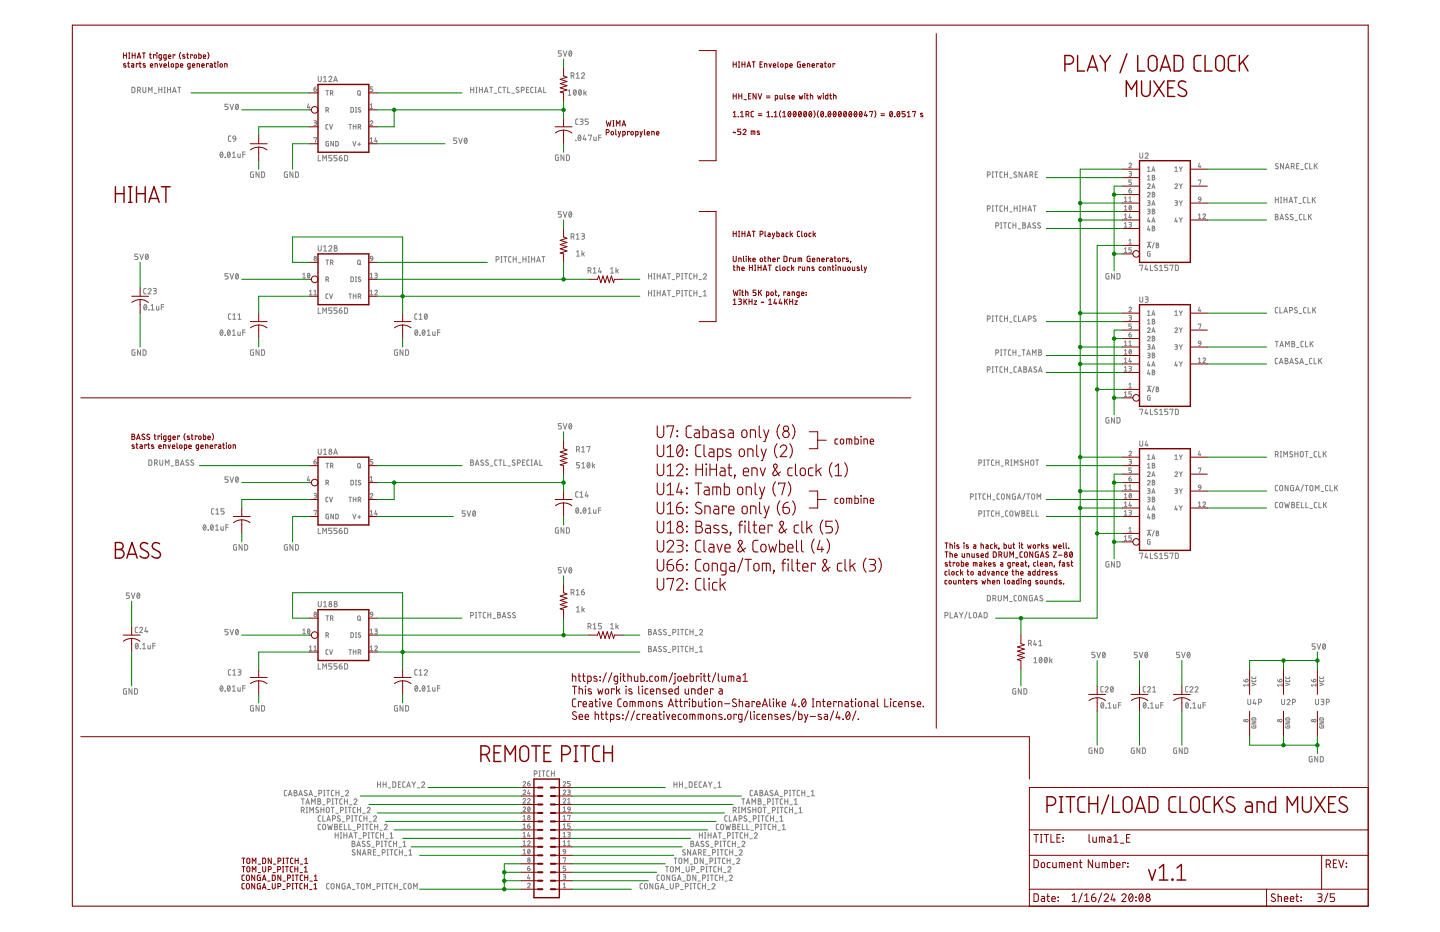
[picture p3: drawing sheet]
<svg xmlns="http://www.w3.org/2000/svg" width="432mm" height="279mm" viewBox="0 0 432 279" stroke-linecap="round" stroke-linejoin="round" font-family="sans-serif">
<g fill="none" stroke="#808080" stroke-width=".3">
<path d="M168.3 15.2h-.9v.8h.6a.45 .45 0 0 1 .3 .4 .45 .45 0 0 1-.3 .4h-.6M168.9 15.2l.5 1.6 .6-1.6M170.8 15.3h.1a.81 .81 0 0 1 .6 .7 .81 .81 0 0 1-.6 .8l-.3-.8zM171.4 15.6l-.8 .9M39.6 26.2h.6l.2 .2v1.1l-.2 .2-.6 .1zM41.2 27.1h.5a.44 .44 0 0 0 .4-.5 .44 .44 0 0 0-.4-.4h-.5v1.6M41.8 27.1l.3 .7M42.8 26.2v1.1a.44 .44 0 0 0 .5 .5 .44 .44 0 0 0 .4-.5v-1.1M44.5 27.8v-1.6l.6 .9 .5-.9v1.6M46.2 28h.8M47.6 26.2v1.6M47.6 26.9h.9"/>
<path d="M48.5 26.2v1.6M49.2 27.8h.4M49.2 26.2h.4M49.4 26.2v1.6M50.2 26.9h.9M50.2 26.2v1.6M51.1 26.2v1.6M51.8 27.8l.5-1.6 .5 1.6M51.9 27.4h.8M53.3 26.2h.9M53.8 26.2v1.6M68.4 31.2h-.9v.8h.5a.45 .45 0 0 1 .4 .4 .45 .45 0 0 1-.4 .5h-.5"/>
<path d="M69 31.2l.5 1.7 .5-1.7M70.8 31.3h.1a.81 .81 0 0 1 .6 .7 .81 .81 0 0 1-.6 .8l-.3-.8zM71.4 31.6l-.7 .9M92.5 31.1l-.3 1.1h.7M92.7 31.9v.6M94.1 26.7h.5a.39 .39 0 0 1 .3 .4 .39 .39 0 0 1-.4 .3 .39 .39 0 0 1-.4-.3zM94.1 36.2l.8 .2-.2 .4h-.4M94.5 36.8a.39 .39 0 0 1 .4 .4 .39 .39 0 0 1-.4 .4h-.4M94.8 26l-.5 .3-.2 .4M95.4 22.9v1.1a.46 .46 0 0 0 .5 .5 .46 .46 0 0 0 .4-.5v-1.1M97 23.2l.5-.3v1.6M97 24.5h.9"/>
<path d="M97.7 33h.4a.39 .39 0 0 0 .4-.4 .39 .39 0 0 0-.4-.4h-.4v1.4M97.7 27.2h.8M98.1 27.2v1.4M98.2 33l.3 .6M98.4 37.3h-.5l-.2 .3 .1 .9 .6 .2M98.6 23.2a.45 .45 0 0 1 .6-.3 .45 .45 0 0 1 .2 .7l-.8 .9h.9M98.8 37.3l.5 1.4 .4-1.4M99.1 27.9h.4a.39 .39 0 0 0 .4-.4 .39 .39 0 0 0-.4-.3h-.4v1.4M99.5 27.9l.4 .7M100.1 24.5l.5-1.6 .6 1.6M100.2 24.1h.8M104.6 37.3h.8"/>
<path d="M105 37.3v1.4M105.2 32.2l.8 .3v.8l-.3 .3h-.5zM105.9 37.3v1.4M105.9 37.9h.8M106.6 32.2h.3M106.6 33.6h.3M106.7 37.3v1.4M106.7 32.2v1.4M107.4 27.3h.5l.1 .9a.39 .39 0 0 1-.4 .4 .39 .39 0 0 1-.3-.4zM107.4 38.1h.4a.39 .39 0 0 0 .4-.4 .39 .39 0 0 0-.4-.4h-.4v1.4M107.9 28.2l.3 .4M107.9 38.1l.3 .6"/>
<path d="M108.1 32.3h-.5l-.2 .3 .6 .4a.39 .39 0 0 1 0 .7 .39 .39 0 0 1-.6-.3M111 36.5a.38 .38 0 0 1 .5-.3 .38 .38 0 0 1 .2 .6l-.7 .8h.8M111 31.4l.4-.3v1.4M111 32.5h.8M111.8 26h-.8v.7h.5a.39 .39 0 0 1 .3 .4 .39 .39 0 0 1-.3 .3h-.5M141.1 26.2v1.6M141.1 26.9h.9M142 26.2v1.6M142.7 27.8h.4M142.7 26.2h.4M142.9 26.2v1.6M143.7 26.9h1"/>
<path d="M143.7 26.2v1.6M144.7 26.2v1.6M145.3 27.8l.5-1.6 .5 1.6M145.4 27.4h.8M146.8 26.2h.9M147.3 26.2v1.6M148.2 28h.7M150.2 26.2h-.4l-.3 .3v1.1l.7 .2M150.7 26.2h.9M151.2 26.2v1.6M152.2 26.2v1.6h.8M153.5 28h.7"/>
<path d="M155.6 26.3a.42 .42 0 0 0-.6-.1 .42 .42 0 0 0-.1 .6l.5 .3a.45 .45 0 0 1 0 .7 .45 .45 0 0 1-.7-.2M156.3 27.1h.5a.44 .44 0 0 0 .4-.5 .44 .44 0 0 0-.4-.4h-.5v1.6M157.9 26.9h.5M158.6 26.2h-.7v1.6h.7M159.9 26.2h-.5l-.2 .3v1.1l.7 .2M160.4 27.8h.4M160.4 26.2h.4M160.6 26.2v1.6M161.3 27.8l.6-1.6 .5 1.6M161.5 27.4h.8M163 26.2v1.6h.7M170.3 27.3l.5-.4v1.6"/>
<path d="M170.3 28.5h.9M171.3 22.7h.4a.46 .46 0 0 0 .4-.4 .46 .46 0 0 0-.4-.5h-.4v1.6M171.8 22.7l.3 .7M172.1 27l.1-.1a.82 .82 0 0 1 .6 .8 .82 .82 0 0 1-.6 .8l-.3-.5zM172.7 27.3l-.7 .9M172.8 22.2l.4-.4v1.6M172.8 23.4h.9M173.4 35.7h-.6l-.2 .3 .1 1.1 .7 .2M173.7 27l.1-.1a.81 .81 0 0 1 .6 .8 .81 .81 0 0 1-.6 .8l-.3-.8zM173.9 35.7h.6a.36 .36 0 0 1 .3 .3 .36 .36 0 0 1-.3 .4h-.4M174.3 27.3l-.7 .9M174.4 22.2a.44 .44 0 0 1 .6-.4 .44 .44 0 0 1 .1 .7l-.7 .9h.9"/>
<path d="M174.4 36.4a.44 .44 0 0 1 .4 .5 .44 .44 0 0 1-.4 .4h-.5M175.1 26.9v1.6M175.4 27.8l.4 .7M175.8 27.5l-.7 .5M176.4 35.7h-.9v.7h.5a.45 .45 0 0 1 .4 .5 .45 .45 0 0 1-.4 .4h-.5M66.2 45.7l.1-.1a.81 .81 0 0 1 .6 .8 .81 .81 0 0 1-.6 .8l-.3-.8zM66.8 46l-.7 .8M67.5 47.1h.1M68.3 45.7l.2-.1a.82 .82 0 0 1 .5 .8 .82 .82 0 0 1-.5 .8l-.3-.5zM69 46l-.8 .8M69.2 40.7l-.6 .2-.1 .2v1.1l.7 .2M69.7 47.2h.9"/>
<path d="M69.7 46l.5-.4v1.6M69.9 40.9h.7l.1 .8-.8-.1zM70.7 41.7l-.3 .5-.4 .2M71.3 46.1v.9l.3 .2h.4v-1.1M72.8 46.3h.7M73.5 45.6h-.7v1.6M76 51.5l-.9 .3v1l.2 .3 .7 .1v-.9h-.3M77.7 51.5v1.7l-.9-1.7v1.7M78.4 51.5l.7 .1 .2 .2v1.1l-.2 .2-.7 .1zM86.2 51.5l-.9 .3v1l.2 .3 .7 .1v-.9h-.3M87.8 51.5v1.7l-.9-1.7v1.7M88.6 51.5l.6 .1 .3 .2v1.1l-.3 .2-.6 .1z"/>
<path d="M94.1 41.4l.8-.1-.4 1.4M95.4 46.6v1.6h.7M96.8 48.2v-1.6l.5 .9 .6-.9v1.6M98.5 42.4l-.7 .2 .1 1.2h.6v-.8h-.2M99.5 46.6h-.9v.7h.5a.45 .45 0 0 1 .4 .5 .45 .45 0 0 1-.4 .4h-.5M100 42.4v1.4l-.8-1.4v1.4M100.7 42.4l.7 .2 .1 .8-.3 .4h-.5zM101.1 46.6h-.9v.7h.5a.45 .45 0 0 1 .4 .5 .45 .45 0 0 1-.4 .4h-.5M101.7 47.3h.6a.45 .45 0 0 1 .3 .5 .45 .45 0 0 1-.4 .4 .45 .45 0 0 1-.5-.4zM102.4 46.6l-.5 .3-.2 .4M103.3 46.6h.7l.2 .3v.9l-.2 .4h-.7zM105.8 42.4l.5 1.4 .4-1.4"/>
<path d="M107.3 43.2h.9M107.7 42.8v.9M111 41.6l.4-.3v1.4M111 42.7h.8M112.7 41.3l-.3 1.1h.8M112.9 42.1v.6M137 41.4h-.9v.7h.5a.45 .45 0 0 1 .4 .5 .45 .45 0 0 1-.4 .4h-.5M137.5 41.4l.6 1.6 .5-1.6M139.4 41.5l.1-.1a.82 .82 0 0 1 .6 .8 .82 .82 0 0 1-.6 .8l-.3-.5zM140 41.8l-.7 .9M167.4 46.5l-.8 .2-.1 1 .3 .4h.6v-.9h-.2M169.1 46.5v1.6l-.9-1.6v1.6"/>
<path d="M169.9 46.5h.6l.2 .3 .1 .8-.3 .5h-.6zM172.6 42h.1M173.5 40.6l.1-.1a.81 .81 0 0 1 .6 .8 .81 .81 0 0 1-.6 .8l-.3-.8zM174.1 40.9l-.7 .9M175.2 40.5l-.3 1.3h.9M175.5 41.4v.7M176.4 40.7v-.2h1l-.5 1.6M178.1 41v1l.2 .1h.5v-1.1M179.5 41.2h.7M180.2 40.5h-.7v1.6M296.1 52.5h.4a.46 .46 0 0 0 .5-.5 .46 .46 0 0 0-.5-.5h-.4v1.7M297.5 53.2h.4"/>
<path d="M297.5 51.5h.4M297.7 51.5v1.7M298.4 51.5h.9M298.8 51.5v1.7M300.6 51.5l-.5 .1-.3 .3 .1 1.1 .7 .2M301.2 52.3h.9M301.2 51.5v1.7M302.1 51.5v1.7M302.7 53.4h.8M304.8 51.7a.41 .41 0 0 0-.6-.1 .41 .41 0 0 0-.1 .6l.6 .3a.44 .44 0 0 1 0 .7 .44 .44 0 0 1-.7-.2M306.5 51.5v1.7l-.9-1.7v1.7M307.1 53.2l.5-1.7 .6 1.7"/>
<path d="M307.2 52.8h.8M308.8 52.5h.5a.46 .46 0 0 0 .4-.5 .46 .46 0 0 0-.4-.5h-.5v1.7M309.4 52.5l.3 .7M310.4 52.3h.6M311.1 51.5h-.7v1.7h.7M337.2 59.4l.3-.3v1.4M338.5 49.2a.38 .38 0 0 1 .6-.3 .38 .38 0 0 1 .1 .6l-.7 .8h.8M338.5 51.4l.6 .1 .2 .2-.2 .3h-.4M338.5 57.1h.5a.39 .39 0 0 1 .3 .5 .39 .39 0 0 1-.4 .3 .39 .39 0 0 1-.4-.4zM338.5 59.4l.4-.3v1.4M338.9 52a.39 .39 0 0 1 .4 .4 .39 .39 0 0 1-.4 .4h-.4M339.1 56.5l-.5 .3-.1 .3"/>
<path d="M339.3 54h-.8v.6h.5a.4 .4 0 0 1 .3 .4 .4 .4 0 0 1-.3 .4h-.5M341.8 45.8v1.2a.44 .44 0 0 0 .4 .5 .44 .44 0 0 0 .5-.5v-1.2M343.4 46.2a.44 .44 0 0 1 .6-.3 .44 .44 0 0 1 .1 .7l-.7 .9h.9M344.1 55.4a.38 .38 0 0 1 .5-.3 .38 .38 0 0 1 .2 .6l-.7 .8h.8M344.1 57.9a.38 .38 0 0 1 .5-.2 .38 .38 0 0 1 .2 .6l-.7 .7h.8M344.1 50.3l.4-.3v1.4M344.1 52.9l.4-.3v1.4M344.1 51.4h.8M344.1 54h.8M345.4 51.4l.5-1.4 .4 1.4M345.4 56.5l.5-1.4 .4 1.4M345.5 51.1h.7"/>
<path d="M345.5 56.1h.7M345.5 52.6l.7 .1v.2l-.3 .3a.39 .39 0 0 1 .4 .4 .39 .39 0 0 1-.4 .4h-.4zM345.5 57.6l.7 .1v.3l-.3 .3a.39 .39 0 0 1 .4 .3 .39 .39 0 0 1-.4 .4h-.4zM345.5 53.2h.4M345.5 58.3h.4M352.3 55.4a.38 .38 0 0 1 .6-.3 .38 .38 0 0 1 .1 .6l-.7 .8h.8M352.3 51.4h.8M352.3 50.3l.4-.3v1.4M353.6 50l.5 .7M353.6 55.1l.5 .7M354.1 50.7v.7M354.1 55.8v.7"/>
<path d="M354.5 50l-.4 .7M354.5 55.1l-.4 .7M359.3 54.1l.8-.1-.4 1.4M359.5 59.2h.5l.1 .6-.7-.1zM359.6 48.9l-.3 1.1h.8M359.9 49.7v.6M360.1 59.8l-.1 .4-.5 .3M382.4 59.2v1.6M382.4 59.9h.9M383.2 49.1a.41 .41 0 0 0-.6-.1 .41 .41 0 0 0-.1 .6l.6 .4a.44 .44 0 0 1 0 .6 .44 .44 0 0 1-.7-.2M383.3 59.2v1.6M384 59.2h.3"/>
<path d="M384.2 59.2v1.6M384.9 49v1.6l-.9-1.6v1.6M385 59.9h.9M385 59.2v1.6M385.5 50.6l.5-1.6 .6 1.6M385.6 50.2h.8M385.9 59.2v1.6M387.2 49.9h.5a.46 .46 0 0 0 .4-.4 .46 .46 0 0 0-.4-.5h-.5v1.6M387.8 49.9l.3 .7M388.1 59.2h.9M388.5 59.2v1.6M388.8 49.7h.6"/>
<path d="M389.6 49h-.8v1.6h.8M390.1 50.8h.7M391.5 59.2h-.5l-.2 .3v1.1l.7 .2M392.1 49h-.5l-.2 .4v1l.7 .2M392.2 59.2v1.6h.7M392.7 49v1.6h.7M393.5 59.2v1.6M393.9 59.8l.5 1M394.1 49v1.6M394.4 59.2l-.9 1M394.5 49.6l.5 1M395 49l-.9 1"/>
<path d="M41.4 76.2h-1v.7h.6a.46 .46 0 0 1 .4 .5 .46 .46 0 0 1-.4 .4h-.6M41.9 76.2l.6 1.6 .5-1.6M43.8 76.3l.1-.1a.82 .82 0 0 1 .6 .8 .82 .82 0 0 1-.6 .8l-.3-.5zM44.4 76.5l-.7 .9M95.4 73.6v1.2a.46 .46 0 0 0 .5 .5 .46 .46 0 0 0 .4-.5v-1.2M97 74l.5-.4v1.7M97 75.3h.9M97.7 78h.8M98.1 78v1.4M98.6 74a.45 .45 0 0 1 .6-.3 .45 .45 0 0 1 .2 .7l-.8 .9h.9M99.1 78.7h.4a.38 .38 0 0 0 .4-.4 .38 .38 0 0 0-.4-.3h-.4v1.4M99.5 78.7l.4 .7"/>
<path d="M100.2 73.6h.5a.36 .36 0 0 1 .3 .4 .36 .36 0 0 1-.3 .4 .46 .46 0 0 1 .4 .4 .46 .46 0 0 1-.4 .5h-.5zM100.2 74.4h.5M107.4 78.1h.5l.1 .9a.39 .39 0 0 1-.4 .4 .39 .39 0 0 1-.3-.4zM107.9 79l.3 .4M111.1 76.9h.6l.1 .7-.7-.1zM111.8 77.6l-.1 .4-.5 .2M148.8 77.9h.4a.46 .46 0 0 0 .5-.5 .46 .46 0 0 0-.5-.5h-.4v1.7M150.2 76.9h.4M150.2 78.6h.4M150.4 76.9v1.7M151.1 76.9h.9M151.5 76.9v1.7"/>
<path d="M153.3 76.9l-.5 .1-.3 .3 .1 1.2 .7 .1M153.9 76.9v1.7M153.9 77.7h.9M154.8 76.9v1.7M155.4 78.8h.8M156.8 77.7h.9M156.8 76.9v1.7M157.7 76.9v1.7M158.4 76.9h.3M158.4 78.6h.3M158.6 76.9v1.7M159.4 77.7h.9"/>
<path d="M159.4 76.9v1.7M160.3 76.9v1.7M160.9 78.6l.6-1.7 .5 1.7M161.1 78.2h.8M162.5 76.9h.9M162.9 76.9v1.7M168.3 63.5h-.9v.7h.6a.46 .46 0 0 1 .3 .5 .46 .46 0 0 1-.3 .4h-.6M168.9 63.5l.5 1.6 .6-1.6M170.8 63.6l.1-.1a.81 .81 0 0 1 .6 .8 .81 .81 0 0 1-.6 .8l-.3-.8zM171.3 71h.4a.46 .46 0 0 0 .4-.5 .46 .46 0 0 0-.4-.4h-.4v1.6M171.4 63.8l-.8 .9M171.8 71l.3 .7"/>
<path d="M172.8 70.4l.4-.3v1.6M172.8 71.7h.9M172.9 75.5l.4-.3v1.6M172.9 76.8h.9M174.4 70.1h.5a.36 .36 0 0 1 .4 .3 .36 .36 0 0 1-.4 .4h-.4M174.5 75.2v1.6M174.8 70.8a.46 .46 0 0 1 .5 .4 .46 .46 0 0 1-.5 .5h-.4M174.8 76l.4 .8M175.2 75.7l-.7 .5M296.1 62.6h.4a.46 .46 0 0 0 .5-.4 .46 .46 0 0 0-.5-.5h-.4v1.6M297.5 63.3h.4M297.5 61.7h.4"/>
<path d="M297.7 61.7v1.6M298.4 61.7h.9M298.6 67.7h.4a.46 .46 0 0 0 .5-.5 .46 .46 0 0 0-.5-.4h-.4v1.6M298.8 61.7v1.6M300 68.4h.4M300 66.8h.4M300.2 66.8v1.6M300.6 61.7h-.5l-.3 .4 .1 1 .7 .2M300.9 66.8h.9M301.2 61.7v1.6M301.2 62.4h.9M301.4 66.8v1.6"/>
<path d="M302.1 61.7v1.6M302.7 63.5h.8M303.1 66.8h-.5l-.2 .3v1.1l.7 .2M303.7 66.8v1.6M303.7 67.5h.9M304.1 62.4h.9M304.1 61.7v1.6M304.6 66.8v1.6M305 61.7v1.6M305.3 68.6h.7M305.7 63.3h.3M305.7 61.7h.3"/>
<path d="M305.9 61.7v1.6M306.7 66.8h.4a.36 .36 0 0 1 .4 .3 .36 .36 0 0 1-.4 .4 .46 .46 0 0 1 .5 .5 .46 .46 0 0 1-.5 .4h-.4zM306.7 67.5h.4M306.7 62.4h.9M306.7 61.7v1.6M307.6 61.7v1.6M308.1 68.4l.5-1.6 .6 1.6M308.2 68h.8M308.3 63.3l.5-1.6 .5 1.6M308.4 62.9h.8M309.8 61.7h.9M310.2 61.7v1.6"/>
<path d="M310.5 66.9l-.2-.1a.38 .38 0 0 0-.5 .1 .38 .38 0 0 0 .1 .6l.5 .2a.4 .4 0 0 1 .1 .7 .4 .4 0 0 1-.7-.1l-.1-.1M312 66.9l-.5-.1-.3 .3 .6 .6a.38 .38 0 0 1 .2 .6 .38 .38 0 0 1-.5 .1l-.4-.2M337.2 61.9l.3-.3v1.4M337.2 64.5l.3-.4v1.4M337.2 67l.3-.3v1.4M337.2 74.6l.3-.3v1.4M337.2 63h.7M337.2 60.5h.7M337.2 65.5h.7M337.2 68.1h.7M337.2 75.7h.7M338.5 66.7h.6l.2 .2-.2 .4h-.4"/>
<path d="M338.5 72.1l.4-.3v1.4M338.5 73.2h.8M338.5 60.5h.8M338.7 61.7l.1-.1a.71 .71 0 0 1 .5 .7 .71 .71 0 0 1-.5 .7l-.3-.7zM338.8 64.1l-.3 1.1h.8M338.9 67.3a.39 .39 0 0 1 .4 .4 .39 .39 0 0 1-.4 .4h-.4M339.1 64.9v.6M339.2 61.9l-.6 .8M339.3 74.3h-.8v.6h.5a.4 .4 0 0 1 .3 .4 .4 .4 0 0 1-.3 .4h-.5M341.8 79.7v-.2h.9l-.5 1.6M343.7 79.5l-.4 1.3h.9M344 72.6h1.2"/>
<path d="M344.1 62.7h.6l.2 .2-.2 .4h-.4M344.1 60.2h.6l.2 .2-.2 .4h-.4M344.1 74.3l.5-1.4 .4 1.4M344.2 73.9h.7M344.4 65.3l-.3 1h.8M344.4 67.8l-.3 1.1h.8M344.5 63.3a.39 .39 0 0 1 .4 .4 .39 .39 0 0 1-.4 .4h-.4M344.5 60.8a.39 .39 0 0 1 .4 .4 .39 .39 0 0 1-.4 .4h-.4M344.6 66v.7M344.6 68.6v.6M344.9 75.4l-.8 .2v1l.3 .2h.5v-.8h-.3M345 79.5v1.6h.7"/>
<path d="M345.4 61.6l.5-1.4 .4 1.4M345.4 66.7l.5-1.4 .4 1.4M345.5 61.2h.7M345.5 66.3h.7M345.5 62.7l.7 .1v.3l-.3 .2a.39 .39 0 0 1 .4 .4 .39 .39 0 0 1-.4 .4h-.4zM345.5 67.8l.7 .1v.3l-.3 .2a.39 .39 0 0 1 .4 .4 .39 .39 0 0 1-.4 .4h-.4zM345.5 63.3h.4M345.5 68.4h.4M346.1 72.7l-.6 1.7M346.7 72.9l.6 .1v.4l-.2 .1a.39 .39 0 0 1 .4 .4 .39 .39 0 0 1-.4 .4h-.4zM346.7 73.5h.4M347 79.6l-.5-.1-.3 .3 .7 .6a.4 .4 0 0 1 .1 .6 .4 .4 0 0 1-.6 0l-.2-.1"/>
<path d="M347.7 79.8l.5-.3v1.6M350.2 79.5h-.9v.7h.5a.46 .46 0 0 1 .4 .5 .46 .46 0 0 1-.4 .4h-.5M350.8 79.7v-.2h.9l-.4 1.6M352.3 60.2h.6l.2 .2-.2 .4h-.4M352.4 79.5h.7l.2 .3 .1 .9-.3 .4h-.7zM352.6 65.3l-.3 1h.8M352.7 60.8a.39 .39 0 0 1 .4 .4 .39 .39 0 0 1-.4 .4h-.4M352.8 66v.7M353.6 60.2l.5 .6M353.6 65.3l.5 .6M354.1 60.8v.8M354.1 65.9v.8"/>
<path d="M354.5 60.2l-.4 .6M354.5 65.3l-.4 .6M359.3 64.5l.4-.4v1.4M359.3 65.5h.8M360.7 64.5a.38 .38 0 0 1 .5-.4 .38 .38 0 0 1 .2 .6l-.7 .8h.8M382.4 64.2h.5a.36 .36 0 0 1 .3 .4 .36 .36 0 0 1-.3 .4 .46 .46 0 0 1 .4 .4 .46 .46 0 0 1-.4 .5h-.5zM382.4 65h.5M383.8 65.9l.5-1.7 .6 1.7M383.9 65.5h.8M384 60.8h.3M386.2 64.4l-.2-.1a.38 .38 0 0 0-.5 .1 .38 .38 0 0 0 .1 .5l.5 .3a.4 .4 0 0 1 .1 .6 .4 .4 0 0 1-.6 0l-.2-.2M386.5 60.8l.6-1.6 .5 1.6"/>
<path d="M386.7 60.4h.8M387.7 64.4l-.4-.2-.4 .4 .7 .6a.38 .38 0 0 1 .1 .5 .38 .38 0 0 1-.5 .1l-.3-.2M388.3 66.1h.7M389.5 61h.7M390.4 64.2l-.6 .1-.2 .3 .1 1.1 .7 .2M391 64.2v1.7h.7M392.4 64.2v1.7M392.7 64.9l.6 1M393.3 64.2l-.9 1M43.3 91.4l.1-.1a.83 .83 0 0 1 .6 .8 .83 .83 0 0 1-.6 .8l-.3-.8zM43.8 86.5h-.5l-.2 .3 .1 1.2 .6 .1M43.9 91.7l-.7 .9"/>
<path d="M44.4 86.8a.44 .44 0 0 1 .6-.3 .44 .44 0 0 1 .2 .7l-.8 .9h.9M44.6 92.8h.1M45.3 92.9h.9M45.3 91.7l.4-.4v1.6M46 86.5h.5a.36 .36 0 0 1 .4 .3 .36 .36 0 0 1-.4 .4h-.3M46.4 87.2a.46 .46 0 0 1 .5 .4 .46 .46 0 0 1-.5 .5h-.4M46.9 91.8v1l.3 .1h.4v-1.1M48.4 92h.7M49.1 91.3h-.7v1.6M66.2 99l.1-.1a.81 .81 0 0 1 .6 .8 .81 .81 0 0 1-.6 .8l-.3-.8zM66.8 99.3l-.7 .9M68.3 99l.2-.1a.82 .82 0 0 1 .5 .8 .82 .82 0 0 1-.5 .8l-.3-.5z"/>
<path d="M68.4 82h-.9v.7h.5a.46 .46 0 0 1 .4 .5 .46 .46 0 0 1-.4 .5h-.5M69 99.3l-.8 .9M69 82l.5 1.7 .5-1.7M69.2 94.1h-.5l-.2 .3 .1 1.2 .6 .1M69.7 99.3l.5-.4v1.6M69.8 95.7h.9M69.8 94.4l.5-.3v1.6M70.8 82.1l.1-.1a.83 .83 0 0 1 .6 .8 .83 .83 0 0 1-.6 .8l-.3-.8zM71.3 99.5v.9l.3 .1h.4v-1M71.4 95.7h.9M71.4 94.4l.4-.3v1.6M71.4 82.4l-.7 .9"/>
<path d="M72.8 99.6h.7M73.5 98.9h-.7v1.6M90.8 82.2l.4-.3v1.4M90.8 83.3h.8M92.4 82v-.1a.71 .71 0 0 1 .5 .7 .71 .71 0 0 1-.5 .7l-.2-.7zM92.8 87.3l.4-.3v1.4M92.8 88.4h.8M92.9 82.2l-.7 .8M94.1 88.4h.8M94.1 87.3l.4-.3v1.4M95.4 92.3v1.6h.7M96.8 93.9v-1.6l.5 .9 .6-.9v1.6"/>
<path d="M97.7 83.8h.4a.38 .38 0 0 0 .4-.4 .38 .38 0 0 0-.4-.4h-.4v1.4M98.2 83.8l.3 .6M98.4 88.1h-.5l-.2 .3 .1 .9 .6 .2M98.8 88.1l.5 1.4 .4-1.4M99.5 92.3h-.9v.7h.5a.46 .46 0 0 1 .4 .5 .46 .46 0 0 1-.4 .4h-.5M101.1 92.3h-.9v.7h.5a.46 .46 0 0 1 .4 .5 .46 .46 0 0 1-.4 .4h-.5M101.7 93h.6a.45 .45 0 0 1 .3 .5 .45 .45 0 0 1-.4 .4 .45 .45 0 0 1-.5-.4zM102.4 92.3l-.5 .3-.2 .4M103.3 92.3l.7 .1 .2 .2v.9l-.2 .4h-.7zM104.6 88.1h.8M105 88.1v1.4M105.2 83l.8 .3v.7l-.3 .4h-.5z"/>
<path d="M105.9 88.1v1.4M105.9 88.7h.8M106.6 83h.3M106.6 84.4h.3M106.7 88.1v1.4M106.7 83v1.4M107.4 88.9h.4a.38 .38 0 0 0 .4-.4 .38 .38 0 0 0-.4-.4h-.4v1.4M107.9 88.9l.3 .6M108.1 83.1h-.5l-.2 .2 .6 .5a.39 .39 0 0 1 0 .7 .39 .39 0 0 1-.6-.3M111 82.2l.4-.3v1.4M111 87.3l.4-.3v1.4M111 83.3h.8"/>
<path d="M111 88.4h.8M112.4 87.3a.38 .38 0 0 1 .5-.3 .38 .38 0 0 1 .1 .6l-.6 .8h.8M112.4 81.9h.6l.1 .2-.1 .4h-.5M112.8 82.5a.39 .39 0 0 1 .4 .4 .39 .39 0 0 1-.4 .4h-.4M124.6 99l.1-.1a.81 .81 0 0 1 .6 .8 .81 .81 0 0 1-.6 .8l-.3-.8zM125.1 94.1h-.5l-.2 .3v1.1l.7 .2M125.2 99.3l-.7 .9M125.7 95.7h.9M125.7 94.4l.4-.3v1.6M126.8 99l.1-.1a.81 .81 0 0 1 .6 .8 .81 .81 0 0 1-.6 .8l-.3-.8zM127.4 99.3l-.7 .9M127.4 94.2l.2-.1a.84 .84 0 0 1 .5 .8 .84 .84 0 0 1-.5 .8l-.3-.5z"/>
<path d="M128.1 94.4l-.8 1M128.1 99.3l.5-.4v1.6M129.7 99.5l.1 .9 .2 .1h.5v-1M131.2 99.6h.7M131.9 98.9h-.7v1.6M176.3 81.2h.5a.46 .46 0 0 0 .4-.5 .46 .46 0 0 0-.4-.5h-.5v1.7M176.9 81.2l.3 .7M177.9 81.9h.9M177.9 80.6l.4-.4v1.7M179.8 80.2l-.3 1.3h.9M180.1 81.2v.7M183.1 80.6l.4-.4v1.7"/>
<path d="M183.1 81.9h.9M184.7 80.2v1.7M185 81.1l.4 .8M185.4 80.8l-.7 .5M194.5 82v1.7M194.5 87.1v1.6M194.5 87.8h.9M194.5 82.7h.9M195.4 82v1.7M195.4 87.1v1.6M196 88.7h.4M196 87.1h.4"/>
<path d="M196 83.7h.4M196 82h.4M196.2 82v1.7M196.2 87.1v1.6M197.1 87.8h.9M197.1 82v1.7M197.1 87.1v1.6M197.1 82.7h.9M198 82v1.7M198 87.1v1.6M198.6 88.7l.5-1.6 .6 1.6M198.6 83.7l.5-1.7 .6 1.7"/>
<path d="M198.7 88.3h.9M198.7 83.2h.9M200.2 87.1h.9M200.2 82h.9M200.6 82v1.7M200.6 87.1v1.6M201.5 83.8h.8M201.5 88.9h.8M202.9 88h.5a.46 .46 0 0 0 .4-.4 .46 .46 0 0 0-.4-.5h-.5v1.6M202.9 82.9h.5a.46 .46 0 0 0 .4-.4 .46 .46 0 0 0-.4-.5h-.5v1.7M204.4 88.7h.3M204.4 87.1h.3"/>
<path d="M204.4 83.7h.3M204.4 82h.3M204.6 82v1.7M204.6 87.1v1.6M205.3 87.1h.9M205.3 82h.9M205.7 82v1.7M205.7 87.1v1.6M207.4 87.1h-.5l-.2 .4v1l.7 .2M207.4 82h-.5l-.2 .4v1l.7 .3M208.1 87.8h.9M208.1 82v1.7"/>
<path d="M208.1 87.1v1.6M208.1 82.7h.9M209 82v1.7M209 87.1v1.6M209.6 83.8h.7M209.6 88.9h.7M210.9 82.4a.45 .45 0 0 1 .7-.4 .45 .45 0 0 1 .1 .7l-.8 1h.9M210.9 88.7h.9M210.9 87.5l.5-.4v1.6M296.1 95.6h.4a.46 .46 0 0 0 .5-.4 .46 .46 0 0 0-.5-.5h-.4v1.7M297.5 96.4h.4M297.5 94.7h.4"/>
<path d="M297.7 94.7v1.7M298.4 94.7h.9M298.8 94.7v1.7M300.6 94.7h-.5l-.3 .4 .1 1 .7 .3M301.2 94.7v1.7M301.2 95.4h.9M302.1 94.7v1.7M302.7 96.5h.8M304.8 94.7h-.5l-.2 .4v1l.7 .3M305.4 94.7v1.7h.7M306.6 96.4l.6-1.7 .5 1.7M306.8 95.9h.8"/>
<path d="M308.4 95.6h.4a.46 .46 0 0 0 .5-.4 .46 .46 0 0 0-.5-.5h-.4v1.7M310.6 94.8l-.5-.1-.3 .4 .7 .6a.44 .44 0 0 1 0 .7 .44 .44 0 0 1-.7-.3M332.5 82h-.7l-.2 .3v1l.2 .3 .7 .1v-1h-.2M334.2 82v1.7l-.9-1.7v1.7M334.9 82l.7 .1 .2 .2 .1 .9-.3 .4-.7 .1zM338.5 92.4a.38 .38 0 0 1 .6-.3 .38 .38 0 0 1 .1 .6l-.7 .8h.8M338.5 94.6h.6l.2 .2-.2 .4h-.4M338.9 95.2a.39 .39 0 0 1 .4 .4 .39 .39 0 0 1-.4 .4h-.4M339.1 99.7l-.3 .1-.3 .5M339.3 97.2h-.8v.6h.5a.4 .4 0 0 1 .3 .4 .4 .4 0 0 1-.3 .4h-.5M341.8 89v1.2a.44 .44 0 0 0 .4 .4 .44 .44 0 0 0 .5-.4v-1.2M343.4 89h.5a.36 .36 0 0 1 .4 .4 .36 .36 0 0 1-.4 .3h-.3"/>
<path d="M343.8 89.7a.46 .46 0 0 1 .5 .5 .46 .46 0 0 1-.5 .4h-.4M344 80.4v.7M344.1 98.6a.38 .38 0 0 1 .5-.3 .38 .38 0 0 1 .2 .6l-.7 .8h.8M344.1 93.5l.4-.3v1.4M344.1 96l.4-.3v1.4M344.1 94.6h.8M344.1 97.1h.8M345.4 94.6l.5-1.4 .4 1.4M345.4 99.7l.5-1.4 .4 1.4M345.5 94.2h.7M345.5 99.3h.7M345.5 95.7l.7 .1v.3l-.3 .3a.38 .38 0 0 1 .4 .3 .38 .38 0 0 1-.4 .4h-.4z"/>
<path d="M345.5 96.4h.4M347.7 81.1h.9M352.3 98.6a.38 .38 0 0 1 .6-.3 .38 .38 0 0 1 .1 .6l-.7 .8h.8M352.3 93.5l.4-.3v1.4M352.3 94.6h.8M353.6 93.2l.5 .7M353.6 98.3l.5 .6M354.1 93.9v.7M354.1 98.9v.8M354.5 93.2l-.4 .7M354.5 98.3l-.4 .6M359.3 97.3l.8-.1-.4 1.4"/>
<path d="M359.6 92.1l-.3 1.1h.8M359.9 92.8v.7M383.1 92.2h-.5l-.2 .3v1.1l.7 .2M383.8 92.2v1.6h.7M385 93.8l.5-1.6 .6 1.6M385.1 93.4h.8M386.7 93.1h.5a.46 .46 0 0 0 .4-.5 .46 .46 0 0 0-.4-.4h-.5v1.6M389 92.3l-.2-.1a.38 .38 0 0 0-.5 .1 .38 .38 0 0 0 .1 .6l.5 .2a.44 .44 0 0 1-.1 .7 .44 .44 0 0 1-.6-.2M389.6 94h.7M391.6 92.2h-.5l-.2 .3v1.1l.7 .2M392.3 92.2v1.6h.7M393.6 92.2v1.6"/>
<path d="M394 92.8l.5 1M394.5 92.2l-.9 1M40.4 104.9l-.8 .1v1.4l.8 .1v-.9h-.2M42.1 104.9v1.6l-.9-1.6v1.6M42.9 104.9h.6l.3 .3v.8l-.3 .5h-.6zM67.5 100.5h.1M69.7 100.5h.9M76 104.9l-.8 .1v1.4l.8 .1v-.9h-.3M77.7 104.9v1.6l-.9-1.6v1.6M78.4 104.9l.9 .3v1l-.2 .3h-.7zM119.2 104.9h-.7l-.2 .2 .1 1.3 .8 .1v-.9h-.3M120.8 104.9v1.6l-.8-1.6v1.6"/>
<path d="M121.6 104.9l.9 .3v1l-.3 .3h-.6zM125.9 100.5h.1M128.1 100.5h.9M296.1 110.9h.4a.46 .46 0 0 0 .5-.5 .46 .46 0 0 0-.5-.4h-.4v1.6M297.5 111.6h.4M297.5 110h.4M297.7 110v1.6M298.4 110h.9M298.6 105.8h.4a.46 .46 0 0 0 .5-.5 .46 .46 0 0 0-.5-.4h-.4v1.6M298.8 110v1.6M300 106.5h.4M300 104.9h.4"/>
<path d="M300.2 104.9v1.6M300.6 110h-.5l-.3 .3 .1 1.1 .7 .2M300.9 104.9h.9M301.2 110v1.6M301.2 110.7h.9M301.4 104.9v1.6M302.1 110v1.6M302.7 111.8h.8M303.1 104.9h-.5l-.2 .3v1.1l.7 .2M303.7 105.6h.9M303.7 104.9v1.6M304.6 104.9v1.6"/>
<path d="M304.8 110h-.5l-.2 .3v1.1l.7 .2M305.3 111.6l.5-1.6 .6 1.6M305.3 106.7h.7M305.4 111.2h.8M306.5 104.9h.9M307 104.9v1.6M307 110h.4a.36 .36 0 0 1 .4 .3 .36 .36 0 0 1-.4 .4 .46 .46 0 0 1 .5 .4 .46 .46 0 0 1-.5 .5h-.4zM307 110.7h.4M307.9 106.5l.5-1.6 .5 1.6M308 106.1h.8M308.4 111.6l.5-1.6 .6 1.6M308.5 111.2h.9"/>
<path d="M309.6 106.5v-1.6l.5 .9 .6-.9v1.6M310.8 110.1l-.2-.1a.38 .38 0 0 0-.5 .1 .38 .38 0 0 0 .1 .5l.5 .3a.44 .44 0 0 1 0 .7 .44 .44 0 0 1-.7-.2M311.4 111.6l.6-1.6 .5 1.6M311.5 104.9h.4a.36 .36 0 0 1 .4 .3 .36 .36 0 0 1-.4 .4 .46 .46 0 0 1 .5 .5 .46 .46 0 0 1-.5 .4h-.4zM311.5 105.6h.4M311.6 111.2h.8M337.2 102.5l.3-.3v1.4M337.2 105.1l.3-.3v1.4M337.2 107.6l.3-.3v1.4M337.2 110.2l.3-.3v1.4M337.2 117.8l.3-.3v1.4M337.2 106.2h.7"/>
<path d="M337.2 103.6h.7M337.2 108.7h.7M337.2 111.3h.7M337.2 118.9h.7M338.5 100.3h.5a.39 .39 0 0 1 .3 .4 .39 .39 0 0 1-.4 .4 .39 .39 0 0 1-.4-.4zM338.5 109.9h.6l.2 .2-.2 .3-.4 .1M338.5 102.5l.4-.3v1.4M338.5 115.2l.4-.3v1.4M338.5 116.3h.8M338.5 103.6h.8M338.7 104.9l.1-.1a.69 .69 0 0 1 .5 .7 .69 .69 0 0 1-.5 .6l-.3-.6zM338.8 107.3l-.3 1.1h.8"/>
<path d="M338.9 110.5a.39 .39 0 0 1 .4 .4 .39 .39 0 0 1-.4 .4h-.4M339.1 108.1v.6M339.2 105.1l-.6 .8M339.3 117.5h-.8v.6h.5a.39 .39 0 0 1 .3 .4 .39 .39 0 0 1-.3 .4h-.5M344 115.8h1.2M344.1 101.1a.38 .38 0 0 1 .5-.3 .38 .38 0 0 1 .2 .6l-.7 .8h.8M344.1 105.9l.8 .2-.2 .4h-.4M344.1 103.3l.8 .3-.2 .3-.4 .1M344.1 117.4l.5-1.4 .4 1.4M344.2 117.1h.7M344.4 108.4l-.3 1.1h.8M344.4 111l-.3 1.1h.8"/>
<path d="M344.5 106.5a.38 .38 0 0 1 .4 .4 .38 .38 0 0 1-.4 .4h-.4M344.5 104a.38 .38 0 0 1 .4 .4 .38 .38 0 0 1-.4 .3h-.4M344.6 109.2v.6M344.6 111.7v.7M344.9 118.6l-.8 .2 .2 1.2h.6v-.8h-.3M345.4 104.7l.5-1.4 .4 1.4M345.4 109.8l.5-1.4 .4 1.4M345.5 104.4h.7M345.5 109.5h.7M345.5 100.8l.7 .1v.3l-.3 .2a.38 .38 0 0 1 .4 .4 .38 .38 0 0 1-.4 .4h-.4zM345.5 105.9l.7 .1v.3l-.3 .2a.38 .38 0 0 1 .4 .4 .38 .38 0 0 1-.4 .4h-.4zM345.5 111l.7 .1v.2l-.3 .3a.38 .38 0 0 1 .4 .4 .38 .38 0 0 1-.4 .4h-.4z"/>
<path d="M345.5 101.4h.4M345.5 106.5h.4M345.5 111.6h.4M346.1 115.9l-.6 1.7M346.7 116l.6 .2v.3l-.2 .2a.38 .38 0 0 1 .4 .4 .38 .38 0 0 1-.4 .3h-.4zM346.7 116.7h.4M352.3 103.3l.8 .3-.2 .3-.4 .1M352.6 108.4l-.3 1.1h.8M352.7 104a.38 .38 0 0 1 .4 .4 .38 .38 0 0 1-.4 .3h-.4M352.8 109.2v.6M353.6 103.3l.5 .7M353.6 108.4l.5 .7"/>
<path d="M354.1 104v.7M354.1 109.1v.7M354.5 103.3l-.4 .7M354.5 108.4l-.4 .7M359.3 107.6l.4-.3v1.4M359.3 108.7h.8M359.5 102.3h.5l.1 .7-.7-.1zM360.1 103l-.1 .4-.5 .2M360.7 107.6a.38 .38 0 0 1 .5-.3 .38 .38 0 0 1 .2 .6l-.7 .8h.8M382.4 102.3h.9M382.9 102.3v1.7M383.1 107.4h-.5l-.2 .4v1l.7 .3"/>
<path d="M383.6 109.1l.6-1.7 .5 1.7M383.8 108.6h.8M383.8 104l.5-1.7 .6 1.7M383.9 103.6h.8M385.4 107.4h.4a.36 .36 0 0 1 .4 .4 .36 .36 0 0 1-.4 .3 .46 .46 0 0 1 .4 .5 .46 .46 0 0 1-.4 .5h-.4zM385.4 108.1h.4M385.5 104v-1.7l.5 1 .6-1v1.7M386.8 109.1l.5-1.7 .5 1.7M386.9 108.6h.8M387.4 102.3h.4a.36 .36 0 0 1 .4 .4 .36 .36 0 0 1-.4 .4 .46 .46 0 0 1 .5 .4 .46 .46 0 0 1-.5 .5h-.4zM387.4 103.1h.4M388.8 104.1h.7"/>
<path d="M389.2 107.5h-.2a.38 .38 0 0 0-.5 .1 .38 .38 0 0 0 .1 .5l.5 .3a.4 .4 0 0 1 0 .6 .4 .4 0 0 1-.6-.1l-.2-.1M389.8 109.1l.5-1.7 .6 1.7M389.9 108.6h.8M390.8 102.3l-.5 .1-.2 .3v1l.7 .3M391.4 109.2h.7M391.5 102.3v1.7h.7M392.9 102.3v1.7M393.2 103l.6 1M393.4 107.4h-.5l-.2 .4 .1 1.1 .6 .2M393.8 102.3l-.9 1M394 107.4v1.7h.8M395.4 107.4v1.7"/>
<path d="M395.8 108.1l.5 1M396.3 107.4l-.9 1M44.6 137.9h.7l.2 .3v1l-.2 .3h-.7zM46.3 138.8h.5a.44 .44 0 0 0 .4-.5 .44 .44 0 0 0-.4-.4h-.5v1.6M46.8 138.8l.4 .7M47.9 137.9v1.2a.44 .44 0 0 0 .5 .4 .44 .44 0 0 0 .4-.4v-1.2M49.6 139.5v-1.6l.5 .9 .6-.9v1.6M51.3 139.7h.7M52.7 137.9h.5a.36 .36 0 0 1 .3 .4 .36 .36 0 0 1-.3 .3 .44 .44 0 0 1 .4 .5 .44 .44 0 0 1-.4 .4h-.5zM52.7 138.6h.5M54.1 139.5l.6-1.6 .5 1.6M54.3 139.1h.8"/>
<path d="M56.5 138a.41 .41 0 0 0-.6 0 .41 .41 0 0 0 0 .6l.6 .2a.44 .44 0 0 1-.1 .7 .44 .44 0 0 1-.7-.2M58 138a.41 .41 0 0 0-.6 0 .41 .41 0 0 0 0 .6l.5 .2a.44 .44 0 0 1 0 .7 .44 .44 0 0 1-.7-.2M94.1 138.4h.5a.39 .39 0 0 1 .3 .4 .39 .39 0 0 1-.4 .4 .39 .39 0 0 1-.4-.4zM94.8 137.8l-.5 .2-.2 .4M95.4 134.6v1.2a.46 .46 0 0 0 .5 .4 .46 .46 0 0 0 .4-.4v-1.2M97 135l.5-.4v1.6M97 136.2h.9M97.7 138.9h.8M98.1 138.9v1.4M99.1 139.7h.4a.39 .39 0 0 0 .4-.4 .39 .39 0 0 0-.4-.4h-.4v1.4M99.5 139.7l.4 .6M100.1 136.2l.5-1.6 .6 1.6"/>
<path d="M100.2 135.8h.8M107.4 139h.5l.1 .9a.39 .39 0 0 1-.4 .4 .39 .39 0 0 1-.3-.4zM107.9 140l.3 .3M111.8 137.8h-.8v.6h.5a.39 .39 0 0 1 .3 .4 .39 .39 0 0 1-.3 .4h-.5M141.1 137.9h.5a.36 .36 0 0 1 .3 .4 .36 .36 0 0 1-.3 .3 .44 .44 0 0 1 .4 .5 .44 .44 0 0 1-.4 .4h-.5zM141.1 138.6h.5M142.5 139.5l.6-1.6 .5 1.6M142.7 139.1h.8M144.9 138a.41 .41 0 0 0-.6 0 .41 .41 0 0 0 .1 .6l.5 .2a.44 .44 0 0 1-.1 .7 .44 .44 0 0 1-.7-.2M146.4 138a.41 .41 0 0 0-.6 0 .41 .41 0 0 0 0 .6l.5 .2a.44 .44 0 0 1 0 .7 .44 .44 0 0 1-.7-.2M147 139.7h.8M149.1 137.9h-.5l-.2 .4v1l.7 .2"/>
<path d="M149.6 137.9h.9M150 137.9v1.6M151.1 137.9v1.6h.7M152.3 139.7h.7M154.4 138l-.6-.1-.2 .4 .7 .5a.38 .38 0 0 1 .1 .6 .38 .38 0 0 1-.5 .1l-.3-.2M155.2 138.8h.4a.44 .44 0 0 0 .5-.5 .44 .44 0 0 0-.5-.4h-.4v1.6M156.7 138.6h.5M157.4 137.9h-.7v1.6h.7M158.7 137.9h-.5l-.2 .4v1l.7 .2M159.3 139.5h.3M159.3 137.9h.3M159.4 137.9v1.6"/>
<path d="M160.1 139.5l.6-1.6 .5 1.6M160.3 139.1h.8M161.9 137.9v1.6h.7M168.3 127h-.9v.7h.6a.46 .46 0 0 1 .3 .5 .46 .46 0 0 1-.3 .4h-.6M168.9 127l.5 1.6 .6-1.6M170.8 127.1l.1-.1a.81 .81 0 0 1 .6 .8 .81 .81 0 0 1-.6 .8l-.3-.8zM171.4 127.3l-.8 .9M172.9 134.8h.4a.46 .46 0 0 0 .5-.5 .46 .46 0 0 0-.5-.4h-.4v1.6M173.4 134.8l.4 .7M173.8 138.7h-.9v.7h.5a.45 .45 0 0 1 .4 .4 .45 .45 0 0 1-.4 .5h-.5M174.4 134.2l.5-.3v1.6M174.4 135.5h.9"/>
<path d="M174.5 139l.4-.3v1.6M176 134v-.1h.9l-.5 1.6M176.2 138.8l.1-.1a.81 .81 0 0 1 .6 .8 .81 .81 0 0 1-.6 .8l-.3-.8zM176.8 139l-.7 .9M177.6 138.7v1.6M177.9 139.5l.5 .8M178.4 139.2l-.8 .5M293.5 138.8h.5a.44 .44 0 0 0 .4-.5 .44 .44 0 0 0-.4-.4h-.5v1.6M295 139.5h.3M295 137.9h.3M295.1 137.9v1.6M295.8 137.9h1"/>
<path d="M296.3 137.9v1.6M298 137.9h-.5l-.2 .4v1l.7 .2M298.7 138.6h.9M298.7 137.9v1.6M299.6 137.9v1.6M300.2 139.7h.7M301.6 138.8h.4a.44 .44 0 0 0 .5-.5 .44 .44 0 0 0-.5-.4h-.4v1.6M302.1 138.8l.4 .7M303.1 139.5h.4M303.1 137.9h.4M303.3 137.9v1.6M304.1 139.5v-1.6l.6 .9 .5-.9v1.6"/>
<path d="M306.7 138a.41 .41 0 0 0-.6-.1 .41 .41 0 0 0-.1 .6l.6 .3a.45 .45 0 0 1 0 .7 .45 .45 0 0 1-.7-.2M307.5 138.6h.9M307.5 137.9v1.6M308.4 137.9v1.6M309.2 138h.6l.2 1.1a.46 .46 0 0 1-.5 .4 .46 .46 0 0 1-.4-.4zM310.5 137.9h.9M311 137.9v1.6M332.5 125.2l-.9 .2v1.1l.2 .3h.7v-.9h-.2M334.2 125.2v1.6l-.9-1.6v1.6M334.9 125.2h.7l.2 .3 .1 .9-.3 .4h-.7zM338.5 135.6a.38 .38 0 0 1 .6-.3 .38 .38 0 0 1 .1 .6l-.7 .7h.8M338.5 137.8h.6l.2 .2-.2 .4h-.4"/>
<path d="M338.9 138.4a.38 .38 0 0 1 .4 .4 .38 .38 0 0 1-.4 .4h-.4M341.8 132.2v1.1a.44 .44 0 0 0 .4 .5 .44 .44 0 0 0 .5-.5v-1.1M341.8 122.8v-.1h.9l-.5 1.6M343.7 122.7l-.4 1.2h.9M343.7 132.2l-.3 1.2h.9M344 123.5v.8M344 133.1v.7M344.1 137.8h.8M344.1 136.7l.4-.3v1.4M344.1 139.2l.4-.3v1.4M345 122.7v1.6h.7M345.4 137.8l.5-1.4 .4 1.4"/>
<path d="M345.5 137.4h.7M345.5 138.9l.7 .1v.3l-.3 .2a.39 .39 0 0 1 .4 .4 .39 .39 0 0 1-.4 .4h-.4zM345.5 139.5h.4M347 122.8a.41 .41 0 0 0-.6-.1 .41 .41 0 0 0-.1 .6l.6 .3a.37 .37 0 0 1 .1 .5 .37 .37 0 0 1-.5 .1l-.3-.1M347.7 123l.5-.3v1.6M347.7 124.3h.9M350.2 122.7h-.9v.7h.5a.46 .46 0 0 1 .4 .4 .46 .46 0 0 1-.4 .5h-.5M350.8 122.8v-.1h.9l-.4 1.6M352.3 137.8h.8M352.3 136.7l.4-.3v1.4M352.4 122.7h.7l.2 .2 .1 .9-.3 .4-.7 .1zM353.6 136.4l.5 .6"/>
<path d="M354.1 137v.8M354.5 136.4l-.4 .6M359.6 135.2l-.3 1.1h.8M359.9 136v.6M382.4 136.2h.5a.44 .44 0 0 0 .4-.4 .44 .44 0 0 0-.4-.4h-.5v1.6M382.9 136.2l.4 .8M383.9 135.4h.4M383.9 137h.4M384.1 135.4v1.6M385 137v-1.6l.5 .8 .6-.8v1.6M387.5 135.5a.41 .41 0 0 0-.6-.1 .41 .41 0 0 0 0 .6l.6 .3a.45 .45 0 0 1-.1 .7 .45 .45 0 0 1-.7-.2M388.3 135.4v1.6"/>
<path d="M388.3 136.1h.9M389.2 135.4v1.6M390 135.5h.7l.1 1a.44 .44 0 0 1-.4 .5 .44 .44 0 0 1-.5-.5zM391.4 135.4h.9M391.8 135.4v1.6M392.7 137.2h.8M394.8 135.4h-.5l-.2 .3 .1 1.2 .6 .1M395.4 135.4v1.6h.8M396.8 135.4v1.6M397.2 136l.5 1M397.7 135.4l-.9 1M61.1 157.4h.1a.81 .81 0 0 1 .6 .7 .81 .81 0 0 1-.6 .8l-.3-.8z"/>
<path d="M61.7 157.7l-.7 .9M62.4 158.9h.1M63.3 157.4h.1a.82 .82 0 0 1 .6 .7 .82 .82 0 0 1-.6 .8l-.3-.5zM63.9 157.7l-.7 .9M64.1 152.5h-.5l-.2 .4 .1 1 .6 .2M64.6 158.9h.9M64.6 157.7l.5-.4v1.6M64.7 154.1h.9M64.7 152.9l.5-.4v1.6M66.2 157.9l.1 .9 .2 .1h.5v-1M67.2 152.5h-.9v.7h.5a.45 .45 0 0 1 .4 .5 .45 .45 0 0 1-.4 .4h-.5M67.7 158.1h.7"/>
<path d="M68.4 143h-.9v.7h.5a.45 .45 0 0 1 .4 .4 .45 .45 0 0 1-.4 .5h-.5M68.4 157.3h-.7v1.6M69 143l.5 1.6 .5-1.6M70.8 143.1l.1-.1a.81 .81 0 0 1 .6 .8 .81 .81 0 0 1-.6 .8l-.3-.8zM71.4 143.3l-.7 .9M92.5 142.9l-.3 1.1h.7M92.7 143.6v.7M94.1 147.9l.8 .3-.2 .3-.4 .1M94.1 153.2v-.2h.8l-.4 1.4M94.5 148.6a.38 .38 0 0 1 .4 .3 .38 .38 0 0 1-.4 .4h-.4M95.4 158.3v1.7h.7M96.8 160v-1.7l.5 .9 .6-.9v1.7"/>
<path d="M97.7 144.8h.4a.39 .39 0 0 0 .4-.4 .39 .39 0 0 0-.4-.4h-.4v1.4M98.2 144.8l.3 .6M98.4 149.1h-.5l-.2 .3 .1 .9 .6 .2M98.5 154.1l-.7 .2 .1 1.2h.6v-.8h-.2M98.8 149.1l.5 1.4 .4-1.4M99.5 158.3h-.9v.8h.5a.45 .45 0 0 1 .4 .4 .45 .45 0 0 1-.4 .5h-.5M100 154.1v1.4l-.8-1.4v1.4M100.7 154.1l.7 .3 .1 .8-.3 .3h-.5zM101.1 158.3h-.9v.8h.5a.45 .45 0 0 1 .4 .4 .45 .45 0 0 1-.4 .5h-.5M101.7 159.1h.6a.45 .45 0 0 1 .3 .5 .45 .45 0 0 1-.4 .4 .45 .45 0 0 1-.5-.5zM102.4 158.3l-.5 .3-.2 .5M103.3 158.3l.7 .1 .2 .2v.9l-.2 .4-.7 .1z"/>
<path d="M104.6 149.1h.8M105 149.1v1.4M105.2 144l.8 .2v.8l-.3 .4h-.5zM105.8 154.1l.5 1.4 .4-1.4M105.9 149.1v1.4M105.9 149.7h.8M106.6 144h.3M106.6 145.4h.3M106.7 149.1v1.4M106.7 144v1.4M107.3 155h.9M107.4 149.8h.4a.39 .39 0 0 0 .4-.4 .39 .39 0 0 0-.4-.3h-.4v1.4"/>
<path d="M107.7 154.5v.9M107.9 149.8l.3 .7M108.1 144.1l-.5-.1-.2 .3 .6 .5a.39 .39 0 0 1 0 .6 .39 .39 0 0 1-.6-.2M111 148.3a.39 .39 0 0 1 .6-.4 .39 .39 0 0 1 .1 .7l-.7 .7h.8M111 143.2l.4-.3v1.4M111 153.3l.4-.3v1.4M111 144.3h.8M111 154.4h.8M112.7 153l-.3 1.1h.8M112.9 153.8v.6M139.5 153.1h-.9v.8h.5a.45 .45 0 0 1 .4 .4 .45 .45 0 0 1-.4 .4h-.5M140.1 153.1l.5 1.6 .6-1.6"/>
<path d="M141.9 153.2h.1a.82 .82 0 0 1 .6 .7 .82 .82 0 0 1-.6 .8l-.2-.5zM142.5 153.5l-.7 .9M167.4 158.2l-.8 .2-.1 1.1 .3 .3h.6v-.9h-.2M169.1 158.2v1.6l-.9-1.6v1.6M169.9 158.2h.6l.2 .3 .1 .9-.3 .4h-.6zM172.8 152.4l.2-.1a.82 .82 0 0 1 .5 .8 .82 .82 0 0 1-.5 .7l-.3-.4zM173.4 147.4h-.6l-.2 .4 .1 1 .7 .2M173.4 152.6l-.7 .9M173.9 149h.9M173.9 147.8l.5-.4v1.6M174.1 153.8h.1M174.5 140.3h.8"/>
<path d="M175 152.4l.1-.1a.81 .81 0 0 1 .6 .8 .81 .81 0 0 1-.6 .7l-.3-.7zM175.6 152.6l-.7 .9M175.9 147.4l-.4 1.3h.9M176.1 148.3v.7M176.4 153.9h.9M176.4 152.6l.4-.3v1.6M178 152.8v.8l.2 .3h.5v-1.1M179.5 153h.7M180.2 152.3h-.7v1.6M291 148.9h.4a.44 .44 0 0 0 .5-.4 .44 .44 0 0 0-.5-.4h-.4v1.6M292.4 149.7h.4M292.4 148.1h.4"/>
<path d="M292.6 148.1v1.6M293.3 148.1h.9M293.5 154h.5a.44 .44 0 0 0 .4-.4 .44 .44 0 0 0-.4-.5h-.5v1.6M293.8 148.1v1.6M295 154.7h.3M295 153.1h.3M295.1 153.1v1.6M295.5 148.1h-.5l-.2 .3v1.1l.7 .2M295.8 153.1h1M296.1 148.1v1.6M296.1 148.8h.9M296.3 153.1v1.6"/>
<path d="M297 148.1v1.6M297.7 149.9h.7M298 153.1l-.5 .1-.2 .3v1l.7 .2M298.7 153.9h.9M298.7 153.1v1.6M299.6 153.1v1.6M299.7 148.1h-.5l-.2 .3v1.1l.7 .2M300.2 154.9h.7M300.4 148.2h.7l.1 1a.44 .44 0 0 1-.5 .5 .44 .44 0 0 1-.4-.5zM302.2 153.1l-.5 .1-.2 .3v1l.7 .2M302.8 148.1v1.6l-.9-1.6v1.6M303 153.3h.6l.1 1a.44 .44 0 0 1-.4 .4 .44 .44 0 0 1-.5-.4z"/>
<path d="M304.3 153.1l.4 1.6 .4-1 .3 1 .4-1.6M304.5 148.1l-.9 .2v1l.2 .3 .7 .1v-.9h-.3M305.1 149.7l.5-1.6 .6 1.6M305.2 149.3h.8M306.4 153.1h.5a.36 .36 0 0 1 .4 .4 .36 .36 0 0 1-.4 .4 .44 .44 0 0 1 .4 .4 .44 .44 0 0 1-.4 .4h-.5zM306.4 153.9h.5M307.4 147.9l-.7 2M307.9 148.1h.9M308 153.9h.5M308.3 148.1v1.6M308.7 153.1h-.7v1.6h.7M309.3 153.1v1.6h.8"/>
<path d="M309.5 148.2h.6l.2 1a.46 .46 0 0 1-.5 .5 .46 .46 0 0 1-.4-.5zM310.7 153.1v1.6h.7M311 149.7v-1.6l.5 .8 .6-.8v1.6M337.2 149.3h.7M337.2 154.4h.7M337.2 145.7l.3-.3v1.4M337.2 148.3l.3-.4v1.4M337.2 150.8l.3-.3v1.4M337.2 153.3l.3-.3v1.4M337.2 146.8h.7M337.2 151.9h.7M338.5 143.5h.5a.39 .39 0 0 1 .3 .4 .39 .39 0 0 1-.4 .4 .39 .39 0 0 1-.4-.4z"/>
<path d="M338.5 153l.6 .1 .2 .2-.2 .3h-.4M338.5 145.7l.4-.3v1.4M338.5 158.4l.4-.3v1.4M338.5 159.5h.8M338.5 146.8h.8M338.7 148h.1a.71 .71 0 0 1 .5 .6 .71 .71 0 0 1-.5 .7l-.3-.7zM338.8 150.5l-.3 1.1h.8M338.9 153.6a.38 .38 0 0 1 .4 .4 .38 .38 0 0 1-.4 .4h-.4M339.1 151.3v.6M339.1 142.9l-.5 .2-.1 .4M339.2 148.3l-.6 .7M339.3 140.3h-.8v.6h.5a.39 .39 0 0 1 .3 .4 .39 .39 0 0 1-.3 .4h-.5"/>
<path d="M344 159h1.2M344.1 141.8a.38 .38 0 0 1 .5-.4 .38 .38 0 0 1 .2 .6l-.7 .8h.8M344.1 144.3a.38 .38 0 0 1 .5-.3 .38 .38 0 0 1 .2 .6l-.7 .8h.8M344.1 149.1h.6l.2 .2-.2 .3-.4 .1M344.1 146.5h.6l.2 .2-.2 .4h-.4M344.1 140.3h.8M344.4 151.6l-.3 1.1h.8M344.4 154.1l-.3 1.1h.8M344.5 149.7a.39 .39 0 0 1 .4 .4 .39 .39 0 0 1-.4 .4h-.4M344.5 147.1a.39 .39 0 0 1 .4 .4 .39 .39 0 0 1-.4 .4h-.4M344.6 152.4v.6M344.6 154.9v.6"/>
<path d="M345.4 142.8l.5-1.4 .4 1.4M345.4 147.9l.5-1.4 .4 1.4M345.4 153l.5-1.4 .4 1.4M345.5 142.5h.7M345.5 147.6h.7M345.5 152.6h.7M345.5 144l.7 .1v.3l-.3 .2a.39 .39 0 0 1 .4 .4 .39 .39 0 0 1-.4 .4h-.4zM345.5 149.1l.7 .1v.2l-.3 .3a.39 .39 0 0 1 .4 .4 .39 .39 0 0 1-.4 .4h-.4zM345.5 154.1l.7 .1v.3l-.3 .2a.39 .39 0 0 1 .4 .4 .39 .39 0 0 1-.4 .4h-.4zM345.5 149.7h.4M345.5 154.7h.4M345.5 144.6h.4"/>
<path d="M346.1 159.1l-.6 1.7M346.7 159.2l.6 .1v.4l-.2 .1a.39 .39 0 0 1 .4 .4 .39 .39 0 0 1-.4 .4h-.4zM346.7 159.8h.4M352.3 141.8a.38 .38 0 0 1 .6-.4 .38 .38 0 0 1 .1 .6l-.7 .8h.8M352.3 146.5h.6l.2 .2-.2 .4h-.4M352.6 151.6l-.3 1.1h.8M352.7 147.1a.39 .39 0 0 1 .4 .4 .39 .39 0 0 1-.4 .4h-.4M352.8 152.4v.6M353.6 141.4l.5 .7M353.6 146.5l.5 .7M353.6 151.6l.5 .7M354.1 142.1v.7"/>
<path d="M354.1 147.2v.7M354.1 152.3v.7M354.5 141.4l-.4 .7M354.5 146.5l-.4 .7M354.5 151.6l-.4 .7M359.3 140.5v-.2h.8l-.4 1.4M359.3 150.8l.4-.3v1.4M359.3 151.9h.8M359.5 145.5h.5l.1 .7-.7-.1zM360.1 146.2l-.1 .3-.5 .3M360.7 150.8a.39 .39 0 0 1 .6-.3 .39 .39 0 0 1 .1 .6l-.7 .8h.8M383.1 145.5h-.5l-.2 .4v1l.7 .2"/>
<path d="M383.1 150.6h-.5l-.2 .4v1l.7 .2M383.9 145.6h.6l.1 1.1a.46 .46 0 0 1-.4 .4 .46 .46 0 0 1-.5-.4zM383.9 150.7h.6l.1 1.1a.46 .46 0 0 1-.4 .4 .46 .46 0 0 1-.5-.4zM385.2 150.6l.4 1.6 .3-1.1 .4 1.1 .4-1.6M386.2 145.5v1.6l-.9-1.6v1.6M387.3 150.6h.5a.36 .36 0 0 1 .4 .4 .36 .36 0 0 1-.4 .3 .44 .44 0 0 1 .4 .5 .44 .44 0 0 1-.4 .4h-.5zM387.3 151.3h.5M387.9 145.5l-.9 .2v1.1l.2 .3h.7v-.9h-.3M388.5 147.1l.6-1.6 .5 1.6M388.7 146.7h.8M388.9 151.3h.5M389.6 150.6h-.7v1.6h.7"/>
<path d="M390.2 150.6v1.6h.7M390.8 145.3l-.7 2M391.3 145.5h.9M391.6 150.6v1.6h.7M391.8 145.5v1.6M392.8 152.4h.8M392.9 145.6h.7l.1 1.1a.44 .44 0 0 1-.5 .4 .44 .44 0 0 1-.4-.4zM394.4 147.1v-1.6l.5 .9 .6-.9v1.6M394.9 150.6h-.5l-.3 .4 .1 1 .7 .2M395.5 150.6v1.6h.7M396.2 147.3h.7M396.9 150.6v1.6"/>
<path d="M397.2 151.2l.6 1M397.8 150.6l-.9 1M398.2 145.5h-.5l-.2 .4v1l.7 .2M398.8 145.5v1.6h.7M400.2 145.5v1.6M400.6 146.1l.5 1M401.1 145.5l-.9 1M38.8 177.8h-.9v.7h.6a.47 .47 0 0 1 .3 .4 .47 .47 0 0 1-.3 .5h-.6M39.4 177.8l.5 1.6 .6-1.6M41.2 177.9l.2-.1a.82 .82 0 0 1 .5 .8 .82 .82 0 0 1-.5 .8l-.3-.5zM41.8 178.1l-.7 .9M70.9 163.3l-.8 .2-.1 1 .3 .4h.6v-.9h-.2"/>
<path d="M72.6 163.3v1.6l-.9-1.6v1.6M73.4 163.3h.6l.2 .3 .1 .9-.3 .4h-.6zM86.2 163.3l-.9 .2v1l.2 .4h.7v-.9h-.3M87.8 163.3v1.6l-.9-1.6v1.6M88.6 163.3h.6l.3 .3v1l-.3 .3h-.6zM168.3 170.1h-.9v.8h.6a.45 .45 0 0 1 .3 .4 .45 .45 0 0 1-.3 .5h-.6M168.9 170.1l.5 1.7 .6-1.7M170.8 170.3l.1-.1a.81 .81 0 0 1 .6 .8 .81 .81 0 0 1-.6 .7l-.3-.7zM171.3 177.6h.4a.46 .46 0 0 0 .4-.4 .46 .46 0 0 0-.4-.5h-.4v1.7M171.4 170.5l-.8 .9M171.8 177.6l.3 .8M172.8 177.1l.4-.4v1.7"/>
<path d="M172.8 178.4h.9M174.4 177.4h.5a.45 .45 0 0 1 .4 .5 .45 .45 0 0 1-.5 .4 .45 .45 0 0 1-.4-.4zM175.1 176.7l-.6 .3-.1 .4M296.1 178.5l.6 .1 .2 .2 .1 .9-.3 .4h-.6zM297.7 179.4h.5a.46 .46 0 0 0 .4-.4 .46 .46 0 0 0-.4-.5h-.5v1.6M298.3 179.4l.3 .7M299.3 178.5v1.2a.46 .46 0 0 0 .5 .4 .46 .46 0 0 0 .4-.4v-1.2M304.8 178.5l-.5 .1-.2 .3v1l.7 .2M305.5 178.7h.7l.1 1a.44 .44 0 0 1-.5 .4 .44 .44 0 0 1-.4-.4zM307.9 178.5v1.6l-.9-1.6v1.6M309.6 178.5l-.9 .3v1l.2 .3h.7v-.9h-.3M310.3 179.7h.8"/>
<path d="M312.6 178.7l-.2-.1a.38 .38 0 0 0-.5 .1 .38 .38 0 0 0 .1 .5l.5 .3a.41 .41 0 0 1 .1 .6 .41 .41 0 0 1-.6-.1l-.2-.1M332.5 168.4l-.9 .2v1l.2 .4h.7v-.9h-.2M334.2 168.4v1.6l-.9-1.6v1.6M334.9 168.4h.7l.2 .3 .1 .8-.3 .5h-.7zM337.2 161l.3-.4v1.4M337.2 162h.7M339.3 160.6h-.8v.6h.5a.4 .4 0 0 1 .3 .4 .4 .4 0 0 1-.3 .4h-.5M341.8 166v-.2h.9l-.5 1.6M343.7 165.8l-.4 1.3h.9M344 166.7v.7M344.1 160.6l.5-1.4 .4 1.4M344.2 160.3h.7"/>
<path d="M344.9 161.8l-.8 .1 .2 1.2 .6 .1v-.8h-.3M345 165.8v1.6h.7M347 166a.41 .41 0 0 0-.6-.1 .41 .41 0 0 0-.1 .5l.6 .4a.38 .38 0 0 1 .1 .5 .38 .38 0 0 1-.5 .1l-.3-.2M347.7 166.2l.5-.4v1.6M347.7 167.4h.9M350.2 165.8h-.9v.8h.5a.45 .45 0 0 1 .4 .4 .45 .45 0 0 1-.4 .4h-.5M350.8 166v-.2h.9l-.4 1.6M352.4 165.8l.7 .1 .2 .2 .1 .9-.3 .4h-.7zM40.8 193l.1-.1a.81 .81 0 0 1 .6 .8 .81 .81 0 0 1-.6 .8l-.3-.8zM41.3 188l-.5 .1-.2 .3v1.1l.7 .2M41.4 193.2l-.7 .9M41.9 188.4a.44 .44 0 0 1 .6-.3 .44 .44 0 0 1 .1 .7l-.7 .9h.9"/>
<path d="M42.1 194.4h.1M42.8 194.5h.9M42.8 193.2l.4-.3v1.6M43.8 188l-.4 1.3h.9M44.1 189v.7M44.4 193.4v.9l.2 .2h.5v-1.1M45.8 193.6h.7M46.5 192.9h-.7v1.6M68.4 188.7h-.9v.7h.5a.46 .46 0 0 1 .4 .5 .46 .46 0 0 1-.4 .4h-.5M69 188.7l.5 1.6 .5-1.6M70.8 188.8l.1-.1a.81 .81 0 0 1 .6 .8 .81 .81 0 0 1-.6 .8l-.3-.8zM71.4 189l-.7 .9"/>
<path d="M90.8 188.9l.4-.3v1.4M90.8 190h.8M92.4 188.7v-.1a.71 .71 0 0 1 .5 .7 .71 .71 0 0 1-.5 .6l-.2-.6zM92.8 194l.4-.3v1.4M92.8 195.1h.8M92.9 188.9l-.7 .8M94.1 194l.4-.3v1.4M94.1 195.1h.8M95.4 180.3v1.2a.46 .46 0 0 0 .5 .4 .46 .46 0 0 0 .4-.4v-1.2M95.4 199v1.6h.7M97 180.7l.5-.4v1.6M97 181.9h.9"/>
<path d="M97.7 190.5h.4a.38 .38 0 0 0 .4-.4 .38 .38 0 0 0-.4-.4h-.4v1.4M97.7 184.6h.8M98.1 184.6v1.4M98.2 190.5l.3 .6M98.4 194.8h-.5l-.2 .3 .1 .9 .6 .2M98.8 194.8l.5 1.4 .4-1.4M99.1 185.4h.4a.38 .38 0 0 0 .4-.4 .38 .38 0 0 0-.4-.4h-.4v1.4M99.5 199h-.9v.7h.5a.46 .46 0 0 1 .4 .4 .46 .46 0 0 1-.4 .5h-.5M99.5 185.4l.4 .6M100.2 180.3h.5a.36 .36 0 0 1 .3 .4 .36 .36 0 0 1-.3 .3 .46 .46 0 0 1 .4 .5 .46 .46 0 0 1-.4 .4h-.5zM100.2 181h.5M101.1 199h-.9v.7h.5a.46 .46 0 0 1 .4 .4 .46 .46 0 0 1-.4 .5h-.5"/>
<path d="M101.7 199.7h.6a.45 .45 0 0 1 .3 .5 .45 .45 0 0 1-.4 .4 .45 .45 0 0 1-.5-.4zM102.4 199l-.5 .3-.2 .4M103.3 199h.7l.2 .2v1l-.2 .4h-.7zM104.6 194.8h.8M105 194.8v1.4M105.2 189.7l.8 .2v.8l-.3 .4h-.5zM105.9 194.8v1.4M105.9 195.4h.8M106.6 189.7h.3M106.6 191.1h.3M106.7 194.8v1.4M106.7 189.7v1.4"/>
<path d="M107.4 184.7h.5l.1 .9a.39 .39 0 0 1-.4 .4 .39 .39 0 0 1-.3-.4zM107.4 195.5h.4a.38 .38 0 0 0 .4-.3 .38 .38 0 0 0-.4-.4h-.4v1.4M107.9 185.7l.3 .3M107.9 195.5l.3 .7M108.1 189.8l-.5-.1-.2 .3 .6 .5a.39 .39 0 0 1 0 .6 .39 .39 0 0 1-.6-.2M111 188.9l.4-.3v1.4M111 194l.4-.3v1.4M111 190h.8M111 195.1h.8M111.1 183.6h.6l.1 .7-.8-.2zM111.8 184.3l-.3 .5-.3 .1M112.4 194a.38 .38 0 0 1 .5-.3 .38 .38 0 0 1 .1 .6l-.6 .8h.8"/>
<path d="M112.4 188.6h.6l.1 .2-.1 .4h-.5M112.8 189.2a.39 .39 0 0 1 .4 .4 .39 .39 0 0 1-.4 .4h-.4M141.1 184.5h.5a.46 .46 0 0 0 .4-.4 .46 .46 0 0 0-.4-.5h-.5v1.6M142.6 183.6h.3M142.6 185.2h.3M142.8 183.6v1.6M143.5 183.6h.9M143.9 183.6v1.6M145.6 183.6h-.5l-.2 .4v1l.7 .2M146.3 183.6v1.6M146.3 184.3h.9M147.2 183.6v1.6"/>
<path d="M147.8 185.4h.7M149.2 183.6h.5a.36 .36 0 0 1 .3 .4 .36 .36 0 0 1-.3 .3 .46 .46 0 0 1 .4 .5 .46 .46 0 0 1-.4 .4h-.5zM149.2 184.3h.5M150.6 185.2l.6-1.6 .5 1.6M150.7 184.8h.9M153 183.7l-.4-.1-.3 .4 .6 .6a.38 .38 0 0 1 .2 .5 .38 .38 0 0 1-.6 .1l-.3-.2M154.5 183.7l-.2-.1a.37 .37 0 0 0-.5 .2 .37 .37 0 0 0 .1 .5l.5 .3a.38 .38 0 0 1 .1 .5 .38 .38 0 0 1-.5 .1l-.3-.2M172.9 182.2l.4-.4v1.7M172.9 183.5h.9M174.5 181.8v1.7M174.8 182.7l.4 .8M175.2 182.4l-.7 .5"/>
<path d="M176.3 187.8h.5a.46 .46 0 0 0 .4-.4 .46 .46 0 0 0-.4-.5h-.5v1.6M176.9 187.8l.3 .7M177.9 188.5h.9M177.9 187.3l.4-.4v1.6M180.4 186.9h-.9v.7h.5a.46 .46 0 0 1 .4 .5 .46 .46 0 0 1-.4 .4h-.5M183.1 187.3l.4-.4v1.6M183.1 188.5h.9M184.7 186.9v1.6M185 187.8l.4 .7M185.4 187.5l-.7 .5M194.5 193.8h.4a.36 .36 0 0 1 .4 .3 .36 .36 0 0 1-.4 .4 .46 .46 0 0 1 .5 .4 .46 .46 0 0 1-.5 .5h-.4zM194.5 188.7h.4a.36 .36 0 0 1 .4 .3 .36 .36 0 0 1-.4 .4 .46 .46 0 0 1 .5 .5 .46 .46 0 0 1-.5 .4h-.4z"/>
<path d="M194.5 194.5h.4M194.5 189.4h.4M195.9 195.4l.5-1.6 .6 1.6M195.9 190.3l.5-1.6 .6 1.6M196 195h.8M196 189.9h.8M198.3 193.9l-.2-.1a.38 .38 0 0 0-.5 .1 .38 .38 0 0 0 .1 .5l.5 .3a.41 .41 0 0 1 .1 .6 .41 .41 0 0 1-.7 0l-.1-.1M198.3 188.8l-.2-.1a.38 .38 0 0 0-.5 .1 .38 .38 0 0 0 .1 .6l.5 .2a.41 .41 0 0 1 .1 .7 .41 .41 0 0 1-.7-.1l-.1-.1M199.7 193.9l-.1-.1a.38 .38 0 0 0-.6 .1 .38 .38 0 0 0 .2 .5l.4 .3a.4 .4 0 0 1 .1 .6 .4 .4 0 0 1-.6 0l-.2-.1M199.7 188.8l-.1-.1a.38 .38 0 0 0-.6 .1 .38 .38 0 0 0 .2 .6l.4 .2a.4 .4 0 0 1 .1 .7 .4 .4 0 0 1-.6-.1l-.2-.1M200.4 190.5h.7M200.4 195.6h.7"/>
<path d="M201.8 194.7h.4a.46 .46 0 0 0 .5-.5 .46 .46 0 0 0-.5-.4h-.4v1.6M201.8 189.6h.4a.46 .46 0 0 0 .5-.5 .46 .46 0 0 0-.5-.4h-.4v1.6M203.2 195.4h.4M203.2 193.8h.4M203.2 190.3h.4M203.2 188.7h.4M203.4 188.7v1.6M203.4 193.8v1.6M204.1 193.8h.9M204.1 188.7h.9M204.5 188.7v1.6M204.5 193.8v1.6"/>
<path d="M206.3 193.8h-.5l-.3 .3 .1 1.1 .7 .2M206.3 188.7h-.5l-.3 .3 .1 1.1 .7 .2M206.9 194.5h.9M206.9 188.7v1.6M206.9 193.8v1.6M206.9 189.4h.9M207.8 188.7v1.6M207.8 193.8v1.6M208.4 190.5h.8M208.4 195.6h.8M209.8 189a.45 .45 0 0 1 .6-.3 .45 .45 0 0 1 .1 .7l-.7 .9h.9M209.8 195.4h.9"/>
<path d="M209.8 194.1l.4-.3v1.6M283.4 184.5h.4a.46 .46 0 0 0 .5-.4 .46 .46 0 0 0-.5-.5h-.4v1.6M284.9 183.6v1.6h.7M286.1 185.2l.6-1.6 .5 1.6M286.3 184.8h.8M287.7 183.6l.5 .8M288.2 184.4v.8M288.8 183.6l-.6 .8M290 183.4l-.7 2M290.6 183.6v1.6h.8M292.1 183.7h.6l.1 1.1a.46 .46 0 0 1-.4 .4 .46 .46 0 0 1-.5-.4zM293.4 185.2l.5-1.6 .6 1.6"/>
<path d="M293.5 184.8h.9M295.1 183.6h.6l.3 .3v.9l-.3 .4h-.6zM301 180.1v-1.6l.6 .9 .5-.9v1.6M302.8 180.3h.7M308.4 192.9h.4a.46 .46 0 0 0 .5-.5 .46 .46 0 0 0-.5-.4h-.4v1.6M308.9 192.9l.4 .7M310 197.4l.5-.3v1.6M310 198.7h.9M310.2 180.1l.5-1.6 .6 1.6M310.3 192l-.4 1.2h1M310.6 192.9v.7M311.5 193.6h.9"/>
<path d="M311.5 192.3l.5-.3v1.6M311.8 197.2l.1-.1a.82 .82 0 0 1 .6 .8 .82 .82 0 0 1-.6 .8l-.3-.8zM312.4 197.4l-.7 .9M313.4 197.2l.1-.1a.82 .82 0 0 1 .5 .8 .82 .82 0 0 1-.5 .8l-.3-.5zM314 197.4l-.8 .9M314.8 197.1v1.6M315.1 197.9l.4 .8M315.5 197.6l-.7 .5M328.3 195.5h-.9v.8h.6a.46 .46 0 0 1 .3 .4 .46 .46 0 0 1-.3 .5h-.6M328.9 195.5l.6 1.7 .5-1.7M330.8 195.6h.1a.81 .81 0 0 1 .6 .8 .81 .81 0 0 1-.6 .7l-.3-.7zM331.4 195.9l-.8 .9"/>
<path d="M341 195.5h-.9v.8h.6a.46 .46 0 0 1 .3 .4 .46 .46 0 0 1-.3 .5h-.6M341.6 195.5l.5 1.7 .6-1.7M343.5 195.6h.1a.81 .81 0 0 1 .6 .8 .81 .81 0 0 1-.6 .7l-.3-.7zM344.1 195.9l-.8 .9M353.7 195.5h-.9v.8h.6a.46 .46 0 0 1 .3 .4 .46 .46 0 0 1-.3 .5h-.6M354.3 195.5l.5 1.7 .6-1.7M356.2 195.6h.1a.81 .81 0 0 1 .6 .8 .81 .81 0 0 1-.6 .7l-.3-.7zM356.8 195.9l-.8 .9M394.4 193h-.9v.7h.5a.46 .46 0 0 1 .4 .5 .46 .46 0 0 1-.4 .4h-.5M394.9 193l.6 1.6 .5-1.6M396.8 193.1l.1-.1a.82 .82 0 0 1 .6 .8 .82 .82 0 0 1-.6 .8l-.3-.5zM397.4 193.4l-.7 .9"/>
<path d="M37.9 206.5h-.7l-.2 .2v1l.2 .4h.7v-.9h-.3M39.6 206.5v1.6l-.9-1.6v1.6M40.3 206.5h.7l.2 .2 .1 .9-.3 .4-.7 .1zM66.2 205.7l.1-.1a.83 .83 0 0 1 .6 .8 .83 .83 0 0 1-.6 .8l-.3-.8zM66.8 205.9l-.7 .9M67.5 207.1h.1M68.3 205.7l.2-.1a.84 .84 0 0 1 .5 .8 .84 .84 0 0 1-.5 .8l-.3-.5zM69 205.9l-.8 .9M69.2 200.7l-.5 .1-.2 .3 .1 1.2 .6 .1M69.7 205.9l.5-.3v1.6M69.7 207.2h.9M69.8 201.1l.5-.4v1.7"/>
<path d="M69.8 202.4h.9M71.3 206.1v.9l.3 .2h.4v-1.1M71.4 200.7h.5a.36 .36 0 0 1 .4 .4 .36 .36 0 0 1-.4 .4h-.4M71.8 201.5a.46 .46 0 0 1 .5 .4 .46 .46 0 0 1-.5 .5h-.4M72.8 206.3h.7M73.5 205.6h-.7v1.6M76 211.5l-.7 .1-.2 .2v1l.2 .3 .7 .1v-.9h-.3M77.7 211.5v1.7l-.9-1.7v1.7M78.4 211.5l.9 .3v1.1l-.2 .2-.7 .1zM96.8 200.6v-1.6l.5 .9 .6-.9v1.6M119.2 211.5l-.7 .1-.2 .2v1l.2 .3 .7 .1v-.9h-.3M120.8 211.5v1.7l-.8-1.7v1.7"/>
<path d="M121.6 211.5l.9 .3v1.1l-.3 .2-.6 .1zM124.6 205.7l.1-.1a.83 .83 0 0 1 .6 .8 .83 .83 0 0 1-.6 .8l-.3-.8zM125.1 200.7l-.5 .1-.2 .3v1l.7 .3M125.2 205.9l-.7 .9M125.7 201.1l.4-.4v1.7M125.7 202.4h.9M125.9 207.1h.1M126.8 205.7l.1-.1a.83 .83 0 0 1 .6 .8 .83 .83 0 0 1-.6 .8l-.3-.8zM127.3 201.1a.44 .44 0 0 1 .6-.3 .44 .44 0 0 1 .1 .7l-.7 .9h.8M127.4 205.9l-.7 .9M128.1 205.9l.5-.3v1.6M128.1 207.2h.9"/>
<path d="M129.7 206.1l.1 .9 .2 .2h.5v-1.1M131.2 206.3h.7M131.9 205.6h-.7v1.6M304.6 206.5h-.7l-.2 .2v1l.2 .4h.7v-.9h-.3M306.2 206.5v1.6l-.8-1.6v1.6M307 206.5l.9 .2v1.1l-.3 .2-.6 .1zM330.3 210.8l.1-.1a.83 .83 0 0 1 .6 .8 .83 .83 0 0 1-.6 .8l-.3-.5zM330.8 205.8h-.5l-.2 .4v1l.7 .3M330.9 211l-.7 .9M331.4 206.2a.44 .44 0 0 1 .6-.3 .44 .44 0 0 1 .2 .6l-.8 1h.9M331.6 212.2h.1M332.3 212.3h.9"/>
<path d="M332.3 211l.4-.3v1.6M333.2 205.9l.1-.1a.83 .83 0 0 1 .6 .8 .83 .83 0 0 1-.6 .8l-.3-.7zM333.8 206.2l-.7 .9M333.9 211.2v.9l.3 .2h.4v-1.1M335.4 211.4h.7M336.1 210.7h-.7v1.6M343 210.8l.1-.1a.84 .84 0 0 1 .6 .8 .84 .84 0 0 1-.6 .8l-.3-.5zM343.5 205.8h-.5l-.2 .4v1l.7 .3M343.6 211l-.7 .9M344.1 206.2a.44 .44 0 0 1 .6-.3 .44 .44 0 0 1 .2 .6l-.8 1h.9M344.3 212.2h.1M345 212.3h.9"/>
<path d="M345 211l.4-.3v1.6M345.7 207.5h.9M345.7 206.2l.4-.4v1.7M346.6 211.2v.9l.3 .2h.4v-1.1M348.1 211.4h.7M348.8 210.7h-.7v1.6M355.7 210.8l.1-.1a.84 .84 0 0 1 .6 .8 .84 .84 0 0 1-.6 .8l-.3-.5zM356.2 205.8h-.5l-.2 .4v1l.7 .3M356.3 211l-.7 .9M356.8 206.2a.45 .45 0 0 1 .6-.3 .45 .45 0 0 1 .2 .6l-.8 1h.9M357 212.2h.1M357.7 212.3h.9"/>
<path d="M357.7 211l.4-.3v1.6M358.4 206.2a.45 .45 0 0 1 .6-.3 .45 .45 0 0 1 .1 .6l-.7 1h.9M359.3 211.2v.9l.3 .2h.4v-1.1M360.7 211.4h.8M361.5 210.7h-.8v1.6M372.9 203.8l.2 .5 .4 .1M373.6 203.7a.39 .39 0 0 1 .7 .1 .39 .39 0 0 1-.4 .6h-.4zM374.2 209.6v1.2a.44 .44 0 0 0 .4 .5 .44 .44 0 0 0 .5-.5v-1.2M374.3 205.4h-1.4l.3 .4M374.3 205v.8M375.4 217.6l.1 .6 1.1-.1v-.5h-.7v.2M375.4 203.9l.3 .5 .8-.1 .1-.4"/>
<path d="M375.4 202.9l.3 .5 .8-.1 .1-.4M375.4 216.4h1.2l-1.2 .6h1.2M375.4 204.8l1.2 .4-1.2 .4M375.5 215.3l.9-.1 .2 .6h-1.2zM376.1 209.6l-.3 1.3h.9M376.4 210.5v.8M377.4 210.5h.5a.46 .46 0 0 0 .4-.4 .46 .46 0 0 0-.4-.5h-.5v1.7M383.1 203.8l.2 .5 .4 .1M383.8 203.7a.39 .39 0 0 1 .6 .1 .39 .39 0 0 1-.3 .6h-.4zM384.3 209.6v1.2a.44 .44 0 0 0 .5 .5 .44 .44 0 0 0 .4-.5v-1.2M384.5 205.4h-1.4l.3 .4M384.5 205v.8"/>
<path d="M385.6 217.6l.1 .6 1-.1v-.5h-.6v.2M385.6 203.9l.2 .5 .9-.1v-.4M385.6 202.9l.2 .5 .9-.1v-.4M385.6 216.4h1.1l-1.1 .6h1.1M385.6 204.8l1.1 .4-1.1 .4M385.7 215.3l.8-.1 .2 .6h-1.1zM385.9 210a.44 .44 0 0 1 .7-.3 .44 .44 0 0 1 .1 .7l-.8 .9h.9M387.6 210.5h.4a.46 .46 0 0 0 .5-.4 .46 .46 0 0 0-.5-.5h-.4v1.7M393.2 203.8l.3 .5 .3 .1M393.9 203.7a.39 .39 0 0 1 .7 .1 .39 .39 0 0 1-.4 .6h-.4zM394.5 209.6v1.2a.44 .44 0 0 0 .4 .5 .44 .44 0 0 0 .5-.5v-1.2M394.6 205.4h-1.4l.3 .4"/>
<path d="M394.6 205v.8M395.7 217.6l.1 .6 1.1-.1v-.5h-.7v.2M395.7 203.9l.3 .5 .8-.1 .1-.4M395.7 202.9l.3 .5 .8-.1 .1-.4M395.7 216.4h1.2l-1.2 .6h1.2M395.7 204.8l1.2 .4-1.2 .4M395.8 215.3l.9-.1 .2 .6h-1.2zM396.1 209.6h.5a.36 .36 0 0 1 .4 .4 .36 .36 0 0 1-.4 .4h-.3M396.5 210.4a.46 .46 0 0 1 .5 .4 .46 .46 0 0 1-.5 .5h-.4M397.7 210.5h.5a.46 .46 0 0 0 .4-.4 .46 .46 0 0 0-.4-.5h-.5v1.7M86 236.9l-.5 .1-.2 .3 .1 1.2 .6 .1M86.5 238.6l.5-1.7 .6 1.7"/>
<path d="M86.6 238.1h.8M88.2 236.9h.5a.36 .36 0 0 1 .3 .4 .36 .36 0 0 1-.3 .4 .46 .46 0 0 1 .4 .4 .46 .46 0 0 1-.4 .5h-.5zM88.2 237.7h.5M89.6 238.6l.5-1.7 .6 1.7M89.7 238.1h.9M90.3 239.5h.9M90.8 239.5v1.6M92 237.1l-.5-.1-.3 .3 .7 .6a.37 .37 0 0 1 .1 .5 .37 .37 0 0 1-.5 .1l-.3-.2M92.6 238.6l.6-1.7 .5 1.7M92.8 238.1h.8M94.2 238.7h.7M95.3 239.5h.5a.36 .36 0 0 1 .3 .3 .36 .36 0 0 1-.3 .4 .46 .46 0 0 1 .4 .5 .46 .46 0 0 1-.4 .4h-.5z"/>
<path d="M95.6 237.8h.5a.46 .46 0 0 0 .4-.4 .46 .46 0 0 0-.4-.5h-.5v1.7M97 238.6h.4M97 236.9h.4M97.2 236.9v1.7M97.9 236.9h.9M98.4 236.9v1.7M99.6 239.5h.3M99.8 239.5v1.6M100.1 236.9l-.5 .1-.2 .3 .1 1.2 .6 .1M100.5 239.5h.8M100.7 237.7h.9M100.7 236.9v1.7"/>
<path d="M100.9 239.5v1.6M101.6 236.9v1.7M102.3 238.7h.7M102.6 239.5h-.5l-.2 .3 .1 1.2 .6 .1M103.3 239.5v1.6M103.6 237.3a.44 .44 0 0 1 .6-.4 .44 .44 0 0 1 .2 .8l-.8 .9h.9M104.2 239.5v1.6M106.1 239.8a.44 .44 0 0 1 .7-.3 .44 .44 0 0 1 .1 .7l-.8 .9h.9M113.2 234.4v1.6M113.2 235.1h.9M114.1 234.4v1.6M114.9 235.1h.9"/>
<path d="M114.9 234.4v1.6M115.8 234.4v1.6M116.4 236.2h.7M117.8 234.4l.9 .3v1.1l-.3 .2h-.6zM119.5 235.1h.5M120.2 234.4h-.7v1.6h.7M121.5 234.4h-.5l-.2 .4v1l.7 .2M122 236l.5-1.6 .5 1.6M122.1 235.6h.8M123.5 234.4l.6 .8M124.1 235.2v.8M124.6 234.4l-.5 .8"/>
<path d="M125.1 236.2h.7M126.4 234.8a.45 .45 0 0 1 .7-.4 .45 .45 0 0 1 .1 .7l-.8 .9h.9M156.8 239.7a.38 .38 0 0 1 .6-.3 .38 .38 0 0 1 .1 .6l-.7 .7h.8M156.8 237.1a.38 .38 0 0 1 .6-.2 .38 .38 0 0 1 .1 .5l-.7 .8h.8M156.8 234.6a.38 .38 0 0 1 .6-.3 .38 .38 0 0 1 .1 .6l-.7 .8h.8M158.2 239.7a.38 .38 0 0 1 .5-.3 .38 .38 0 0 1 .2 .6l-.7 .7h.8M158.2 234.9h.5a.39 .39 0 0 1 .3 .4 .39 .39 0 0 1-.4 .4 .39 .39 0 0 1-.4-.4zM158.5 236.8l-.3 1.1h.8M158.7 237.6v.6M158.8 234.3l-.3 .1-.3 .5M160.2 232h.4a.46 .46 0 0 0 .5-.4 .46 .46 0 0 0-.5-.5h-.4v1.6M161.6 231.1h.4"/>
<path d="M161.6 232.7h.4M161.8 231.1v1.6M162.5 231.1h.9M163 231.1v1.6M164.7 231.1h-.5l-.2 .4 .1 1.1 .6 .1M165.3 231.1v1.6M165.3 231.8h.9M166.2 231.1v1.6M168.9 239.7a.38 .38 0 0 1 .5-.3 .38 .38 0 0 1 .1 .6l-.6 .7h.7M168.9 237.1a.38 .38 0 0 1 .5-.2 .38 .38 0 0 1 .1 .5l-.6 .8h.7M168.9 234.6a.38 .38 0 0 1 .5-.3 .38 .38 0 0 1 .1 .6l-.6 .8h.7M170.2 236.8l.8 .3-.2 .3h-.4"/>
<path d="M170.2 239.7l.4-.3v1.3M170.6 237.4a.38 .38 0 0 1 .4 .4 .38 .38 0 0 1-.4 .4h-.4M171 234.3h-.8v.6h.5a.39 .39 0 0 1 .3 .4 .39 .39 0 0 1-.3 .4h-.5M202.1 235.1h.9M202.1 234.4v1.6M203 234.4v1.6M203.8 234.4v1.6M203.8 235.1h.9M204.7 234.4v1.6M205.3 236.2h.7M206.7 234.4h.6l.2 .3 .1 .9-.3 .4h-.6zM208.3 235.1h.6"/>
<path d="M209.1 234.4h-.8v1.6h.8M210.4 234.4h-.5l-.3 .4 .1 1.1 .7 .1M210.9 236l.5-1.6 .5 1.6M211 235.6h.8M212.4 234.4l.6 .8M213 235.2v.8M213.5 234.4l-.5 .8M214 236.2h.7M215.3 236h.9M215.3 234.8l.5-.4v1.6M222.4 239.5h.9M222.9 239.5v1.6"/>
<path d="M225.7 236.9l-.5 .1-.3 .3 .1 1.2 .7 .1M226.2 238.6l.5-1.7 .5 1.7M226.3 238.1h.8M227.4 239.5h.4a.36 .36 0 0 1 .4 .3 .36 .36 0 0 1-.4 .4 .46 .46 0 0 1 .5 .5 .46 .46 0 0 1-.5 .4h-.4zM227.9 236.9h.4a.36 .36 0 0 1 .4 .4 .36 .36 0 0 1-.4 .4 .46 .46 0 0 1 .5 .4 .46 .46 0 0 1-.5 .5h-.4zM227.9 237.7h.4M229.3 238.6l.5-1.7 .6 1.7M229.4 238.1h.8M231.6 239.5h.4M231.7 237.1l-.5-.1-.3 .3 .9 .8a.47 .47 0 0 1-.4 .5 .47 .47 0 0 1-.5-.3M231.8 239.5v1.6M232.3 238.6l.6-1.7 .5 1.7"/>
<path d="M232.5 238.1h.8M232.5 239.5h.9M233 239.5v1.6M233.9 238.7h.7M234.7 239.5h-.5l-.2 .3v1.1l.7 .2M235.3 237.8h.4a.46 .46 0 0 0 .5-.4 .46 .46 0 0 0-.5-.5h-.4v1.7M235.3 239.5v1.6M236.2 239.5v1.6M236.7 238.6h.4M236.7 236.9h.4M236.9 236.9v1.7M237.6 236.9h.9"/>
<path d="M238.1 236.9v1.7M238.2 239.8l.5-.3v1.6M239.8 236.9l-.5 .1-.2 .3 .1 1.2 .6 .1M240.4 237.7h.9M240.4 236.9v1.7M241.3 236.9v1.7M242 238.7h.7M243.3 238.6h.9M243.3 237.3l.4-.4v1.7M327.4 224.2l-.7 .1-.1 .2-.1 1 .2 .3 .7 .1v-.9h-.2M329.1 224.2v1.7l-.9-1.7v1.7M329.9 224.2l.6 .1 .2 .2 .1 .9-.3 .4-.6 .1z"/>
<path d="M340.1 224.2l-.7 .1-.1 .2-.1 1 .2 .3 .7 .1v-.9h-.2M341.8 224.2v1.7l-.9-1.7v1.7M342.6 224.2l.6 .1 .2 .2 .1 .9-.3 .4-.6 .1zM352.8 224.2l-.7 .1-.1 .2-.1 1 .2 .3 .7 .1v-.9h-.2M354.5 224.2v1.7l-.9-1.7v1.7M355.3 224.2l.6 .1 .2 .2 .1 .9-.3 .4-.6 .1zM393.5 226.8h-.7l-.2 .2v1l.2 .4h.7v-.9h-.3M395.1 226.8v1.6l-.9-1.6v1.6M395.9 226.8h.6l.3 .3v.8l-.3 .5h-.6zM90.3 242.9h.5a.46 .46 0 0 0 .4-.4 .46 .46 0 0 0-.4-.5h-.5v1.6M90.9 242.9l.3 .7M91.7 241.1l.5-1.6 .6 1.6"/>
<path d="M91.8 240.7h.9M91.9 242h.3M91.9 243.6h.3M92 242v1.6M92.9 243.6v-1.6l.6 .9 .5-.9v1.6M93.4 241.1v-1.6l.6 .9 .5-.9v1.6M95.3 240.2h.5M95.5 242.1a.41 .41 0 0 0-.6-.1 .41 .41 0 0 0-.1 .6l.6 .4a.37 .37 0 0 1 .1 .5 .37 .37 0 0 1-.5 .1l-.3-.2M96.1 247.1h-.4l-.3 .4v1l.7 .2M96.1 244.6h-.4l-.3 .3v1.1l.7 .2M96.2 242v1.6M96.2 242.7h.9"/>
<path d="M96.7 241.3h.8M96.8 244.6v1.6h.7M96.9 247.2h.6l.1 1.1a.46 .46 0 0 1-.4 .4 .46 .46 0 0 1-.5-.4zM97.1 242v1.6M98 242.1h.6l.1 1.1a.46 .46 0 0 1-.4 .4 .46 .46 0 0 1-.5-.4zM98 246.2l.5-1.6 .6 1.6M98.1 240.4h.5a.46 .46 0 0 0 .4-.5 .46 .46 0 0 0-.4-.4h-.5v1.6M98.1 245.8h.8M98.2 247.1l.4 1.6 .4-1.1 .3 1.1 .4-1.6M99.3 242h.9M99.6 241.1h.3M99.7 245.4h.5a.44 .44 0 0 0 .4-.4 .44 .44 0 0 0-.4-.4h-.5v1.6"/>
<path d="M99.7 242v1.6M100.4 247.1h.4a.36 .36 0 0 1 .4 .4 .36 .36 0 0 1-.4 .3 .46 .46 0 0 1 .4 .5 .46 .46 0 0 1-.4 .4h-.4zM100.4 247.8h.4M100.5 249.6v1.7M100.5 250.4h.9M100.7 243.8h.7M101.4 249.6v1.7M101.9 247.8h.5M102 244.7a.42 .42 0 0 0-.6-.1 .42 .42 0 0 0-.1 .6l.6 .3a.37 .37 0 0 1 .1 .5 .37 .37 0 0 1-.5 .1l-.3-.1M102.1 251.3h.3M102.1 249.6h.3M102.1 242.9h.4a.46 .46 0 0 0 .5-.4 .46 .46 0 0 0-.5-.5h-.4v1.6"/>
<path d="M102.3 249.6v1.7M102.6 246.4h.7M102.6 247.1h-.7v1.6h.7M103.1 250.4h.9M103.1 249.6v1.7M103.3 247.1v1.6h.7M103.3 240.2h.9M103.5 242h.4M103.5 243.6h.4M103.7 242v1.6M104 245.4h.4a.44 .44 0 0 0 .5-.4 .44 .44 0 0 0-.5-.4h-.4v1.6M104 249.6v1.7"/>
<path d="M104.4 242h.9M104.6 247.1v1.6h.7M104.6 251.3l.6-1.7 .5 1.7M104.8 250.8h.8M104.8 241.3h.7M104.9 242v1.6M105.4 246.2h.4M105.4 244.6h.4M105.6 252.2h.4a.36 .36 0 0 1 .4 .3 .36 .36 0 0 1-.4 .4 .46 .46 0 0 1 .5 .5 .46 .46 0 0 1-.5 .4h-.4zM105.6 252.9h.4M105.6 244.6v1.6M105.8 248.9h.8"/>
<path d="M106.2 249.6h.9M106.3 244.6h.9M106.4 254.8a.42 .42 0 0 0-.6-.1 .42 .42 0 0 0-.1 .6l.6 .4a.37 .37 0 0 1 .1 .5 .37 .37 0 0 1-.5 .1l-.3-.2M106.6 242h-.5l-.2 .4v1l.7 .2M106.6 249.6v1.7M106.8 244.6v1.6M107 253.8l.5-1.6 .6 1.6M107.1 253.4h.8M107.2 242v1.6M107.2 242.7h.9M107.2 248h.5a.44 .44 0 0 0 .4-.5 .44 .44 0 0 0-.4-.4h-.5v1.6M107.6 251.4h.7"/>
<path d="M108.1 254.7v1.6l-1-1.6v1.6M108.1 242v1.6M108.5 244.6h-.5l-.2 .3v1.1l.7 .2M108.7 256.3l.5-1.6 .5 1.6M108.7 248.7h.3M108.7 247.1h.3M108.8 243.8h.7M108.8 255.9h.8M108.9 247.1v1.6M109 250.5h.4a.44 .44 0 0 0 .5-.4 .44 .44 0 0 0-.5-.5h-.4v1.7M109.1 244.6v1.6M109.1 245.3h.9"/>
<path d="M109.4 252.3a.41 .41 0 0 0-.6-.1 .41 .41 0 0 0-.1 .6l.6 .3a.44 .44 0 0 1-.1 .7 .44 .44 0 0 1-.6-.2M109.5 247.1h.9M110 247.1v1.6M110 244.6v1.6M110.1 242.4a.44 .44 0 0 1 .6-.4 .44 .44 0 0 1 .1 .7l-.7 .9h.9M110.4 255.6h.4a.44 .44 0 0 0 .5-.4 .44 .44 0 0 0-.5-.5h-.4v1.6M110.4 251.3h.4M110.4 249.6h.4M110.6 249.6v1.7M110.7 246.4h.7M110.8 252.3a.41 .41 0 0 0-.6-.1 .41 .41 0 0 0 .1 .7l.5 .2a.44 .44 0 0 1-.1 .7 .44 .44 0 0 1-.7-.2M110.9 255.6l.4 .7"/>
<path d="M111.3 249.6h.9M111.5 254h.7M111.7 247.1h-.5l-.2 .4v1l.7 .2M111.7 249.6v1.7M112 244.9a.44 .44 0 0 1 .6-.3 .44 .44 0 0 1 .2 .7l-.8 .9h.9M112 255.4h.5M112.4 247.8h.9M112.4 247.1v1.6M112.7 254.7h-.7v1.6h.7M112.9 253.1h.4a.44 .44 0 0 0 .5-.5 .44 .44 0 0 0-.5-.4h-.4v1.6M113.2 256.5h.7M113.3 247.1v1.6"/>
<path d="M113.5 249.6l-.5 .1-.3 .3 .1 1.2 .7 .1M113.9 248.9h.7M114.1 250.4h.9M114.1 249.6v1.7M114.3 253.8h.4M114.3 252.2h.4M114.5 252.2v1.6M114.6 255.6h.5a.44 .44 0 0 0 .4-.4 .44 .44 0 0 0-.4-.5h-.5v1.6M115 249.6v1.7M115.2 252.2h.9M115.2 247.5a.44 .44 0 0 1 .7-.4 .44 .44 0 0 1 .1 .7l-.8 .9h.9M115.7 252.2v1.6"/>
<path d="M115.7 251.4h.7M116.1 254.7h.3M116.1 256.3h.3M116.2 254.7v1.6M116.9 254.7h.9M117 250l.4-.4v1.7M117 251.3h.9M117.4 252.2h-.5l-.3 .3 .2 1.2 .6 .1M117.4 254.7v1.6M118 252.9h.9M118 252.2v1.6M118.9 252.2v1.6"/>
<path d="M119.1 254.7h-.5l-.2 .4 .1 1.1 .6 .1M119.6 254h.7M119.8 255.4h.8M119.8 254.7v1.6M120.6 254.7v1.6M120.9 253.8h.9M120.9 252.5l.4-.3v1.6M121.3 256.5h.7M122.6 256.3h.9M122.6 255.1l.5-.4v1.6M156.8 242.2a.38 .38 0 0 1 .6-.3 .38 .38 0 0 1 .1 .6l-.7 .8h.8M156.8 253.4h.8"/>
<path d="M156.8 250.9h.8M156.8 248.4h.8M156.8 245.8h.8M156.8 254.9l.4-.3v1.4M156.8 244.8l.4-.4v1.4M156.8 247.3l.4-.3v1.4M156.8 249.8l.4-.3v1.4M156.8 252.4l.4-.3v1.3M156.8 256h.8M158.2 252.4a.38 .38 0 0 1 .5-.3 .38 .38 0 0 1 .2 .6l-.7 .7h.8M158.2 247.6h.5a.39 .39 0 0 1 .3 .4 .39 .39 0 0 1-.4 .4 .39 .39 0 0 1-.4-.4zM158.4 254.7l.1-.1a.71 .71 0 0 1 .5 .7 .71 .71 0 0 1-.5 .7l-.3-.7z"/>
<path d="M158.4 242l.1-.1a.69 .69 0 0 1 .5 .7 .69 .69 0 0 1-.5 .7l-.3-.7zM158.5 249.5l-.3 1.1h.8M158.7 250.3v.6M158.8 259.7l-.5 .2-.1 .4M158.8 247l-.3 .1-.3 .5M158.9 254.9l-.6 .8M158.9 242.2l-.6 .8M168.9 255.1l.2 .3h.5M168.9 255a.38 .38 0 0 1 .3-.4 .38 .38 0 0 1 .4 .4v.4M168.9 242.2l.3-.3v1.4M168.9 244.8l.3-.4v1.4M168.9 247.3l.3-.3v1.4"/>
<path d="M168.9 249.8l.3-.3v1.4M168.9 252.4l.3-.3v1.3M168.9 255v.1M168.9 257.3v-.2h.7l-.4 1.4M168.9 253.4h.7M168.9 250.9h.7M168.9 248.4h.7M168.9 245.8h.7M168.9 243.3h.7M169.6 259.7h-.7v.6h.4a.39 .39 0 0 1 .3 .4 .39 .39 0 0 1-.3 .4h-.4M169.6 255.4l-.1 .3-.5 .3M170.2 249.5l.8 .3-.2 .3h-.4"/>
<path d="M170.2 253.4h.8M170.2 252.4l.4-.3v1.3M170.2 244.6v-.2h.8l-.4 1.4M170.2 240.7h.8M170.3 242h.6l.1 .7-.7-.1zM170.6 250.1a.38 .38 0 0 1 .4 .4 .38 .38 0 0 1-.4 .4h-.4M171 247h-.8v.6h.5a.39 .39 0 0 1 .3 .4 .39 .39 0 0 1-.3 .4h-.5M171 242.7l-.2 .5-.4 .1M199.6 259.8h.8M200 259.8v1.6M201.1 259.9h.7l.1 1.1a.44 .44 0 0 1-.4 .4 .44 .44 0 0 1-.5-.4zM202.1 257.3h.9"/>
<path d="M202.5 257.3v1.6M203.7 257.4h.6l.1 1a.44 .44 0 0 1-.4 .5 .44 .44 0 0 1-.4-.5zM205.2 258.9v-1.6l.5 .8 .6-.8v1.6M205.4 254.8a.41 .41 0 0 0-.6 0 .41 .41 0 0 0 .1 .6l.5 .3a.44 .44 0 0 1-.1 .7 .44 .44 0 0 1-.7-.3M205.8 259.8v1.2a.44 .44 0 0 0 .4 .4 .44 .44 0 0 0 .5-.4v-1.2M206.9 259.1h.7M207.1 254.7v1.6l-.9-1.6v1.6M207.2 252.2h.4a.36 .36 0 0 1 .4 .3 .36 .36 0 0 1-.4 .4 .46 .46 0 0 1 .5 .5 .46 .46 0 0 1-.5 .4h-.4zM207.2 252.9h.4M207.7 256.3l.6-1.6 .5 1.6M207.9 255.9h.8M208.3 257.3h.6l.3 .2v1.1l-.3 .2-.6 .1z"/>
<path d="M208.6 253.8l.5-1.6 .6 1.6M208.7 253.4h.8M209.4 255.6h.5a.44 .44 0 0 0 .4-.4 .44 .44 0 0 0-.4-.5h-.5v1.6M209.7 250.4h.9M209.7 249.6v1.7M210 255.6l.3 .7M210.6 249.6v1.7M210.9 257.3v1.6l-.9-1.6v1.6M211 252.3a.42 .42 0 0 0-.6-.1 .42 .42 0 0 0-.1 .6l.6 .3a.4 .4 0 0 1 .1 .7 .4 .4 0 0 1-.7-.1l-.1-.1M211 255.4h.6M211.3 251.3h.3M211.3 249.6h.3"/>
<path d="M211.5 249.6v1.7M211.5 259.1h.7M211.7 259.8h.4M211.8 254.7h-.8v1.6h.8M211.9 259.8v1.6M212.3 256.5h.7M212.3 249.6v1.7M212.3 250.4h.9M212.4 252.3l-.5-.1-.2 .3 .7 .7a.46 .46 0 0 1-.1 .6 .46 .46 0 0 1-.7-.2M212.6 259.8h.9M212.9 258.1h.4a.44 .44 0 0 0 .5-.4 .44 .44 0 0 0-.5-.4h-.4v1.6M213 259.8v1.6"/>
<path d="M213.1 254h.7M213.2 249.6v1.7M213.7 255.6h.4a.44 .44 0 0 0 .5-.4 .44 .44 0 0 0-.5-.5h-.4v1.6M213.8 251.3l.6-1.7 .5 1.7M214 250.8h.8M214.3 257.3h.4M214.3 258.9h.4M214.5 253.1h.4a.44 .44 0 0 0 .5-.5 .44 .44 0 0 0-.5-.4h-.4v1.6M214.5 257.3v1.6M214.8 259.8h-.6l-.2 .4 .1 1 .7 .2M215.1 254.7h.4M215.1 256.3h.4"/>
<path d="M215.2 257.3h.9M215.3 254.7v1.6M215.4 259.8v1.6M215.4 249.6h.9M215.5 247.1h-.5l-.2 .4v1l.7 .2M215.7 257.3v1.6M215.8 249.6v1.7M215.9 253.8h.4M215.9 252.2h.4M216 254.7h.9M216.1 252.2v1.6M216.2 247.2h.7l.1 1.1a.46 .46 0 0 1-.5 .4 .46 .46 0 0 1-.4-.4z"/>
<path d="M216.3 259.8v1.6M216.4 254.7v1.6M216.8 252.2h.9M216.8 251.4h.7M217.2 252.2v1.6M217.4 257.3h-.5l-.2 .3v1.1l.7 .2M217.6 247.1l.4 1.6 .3-1.1 .4 1.1 .3-1.6M218 257.3v1.6M218 258h.9M218.1 244.6h-.5l-.3 .3 .1 1.1 .7 .2M218.2 254.7h-.5l-.3 .4 .1 1 .7 .2M218.2 250.5h.4a.44 .44 0 0 0 .5-.4 .44 .44 0 0 0-.5-.5h-.4v1.7"/>
<path d="M218.7 244.6v1.6h.7M218.8 255.4h.9M218.8 254.7v1.6M218.9 257.3v1.6M219 252.2h-.5l-.3 .3 .1 1.1 .7 .2M219.6 259.1h.7M219.6 252.9h.9M219.6 252.2v1.6M219.6 251.3h.4M219.6 249.6h.4M219.7 247.1h.5a.36 .36 0 0 1 .3 .4 .36 .36 0 0 1-.3 .3 .46 .46 0 0 1 .4 .5 .46 .46 0 0 1-.4 .4h-.5zM219.7 254.7v1.6"/>
<path d="M219.7 247.8h.5M219.8 249.6v1.7M219.9 242.9h.4a.46 .46 0 0 0 .5-.4 .46 .46 0 0 0-.5-.5h-.4v1.6M219.9 246.2l.6-1.6 .5 1.6M220 245.8h.9M220.3 256.5h.8M220.4 242.9l.4 .7M220.5 252.2v1.6M220.5 249.6h.9M220.9 257.6a.44 .44 0 0 1 .6-.3 .44 .44 0 0 1 .2 .7l-.8 .9h.9M220.9 249.6v1.7M221.1 254h.8"/>
<path d="M221.3 247.8h.5M221.4 242h.3M221.4 243.6h.3M221.6 242v1.6M221.6 245.4h.5a.44 .44 0 0 0 .4-.4 .44 .44 0 0 0-.4-.4h-.5v1.6M221.7 255.1a.45 .45 0 0 1 .6-.4 .45 .45 0 0 1 .1 .7l-.7 .9h.9M222 247.1h-.7v1.6h.7M222.4 243.6v-1.6l.6 .9 .5-.9v1.6M222.5 252.5a.44 .44 0 0 1 .6-.3 .44 .44 0 0 1 .1 .7l-.7 .9h.9M222.6 247.1v1.6h.7M222.7 249.6l-.5 .1-.2 .3v1l.7 .3M223.3 250.4h.9"/>
<path d="M223.3 249.6v1.7M223.8 241.1l.5-1.6 .6 1.6M223.9 244.7a.41 .41 0 0 0-.6-.1 .41 .41 0 0 0 0 .6l.5 .3a.45 .45 0 0 1-.1 .7 .45 .45 0 0 1-.6-.2M223.9 240.7h.8M224 247.1v1.6h.7M224.2 249.6v1.7M224.5 246.4h.7M224.9 251.4h.7M225 242.1a.42 .42 0 0 0-.6-.1 .42 .42 0 0 0-.1 .6l.6 .4a.4 .4 0 0 1 .1 .6 .4 .4 0 0 1-.7-.1l-.1-.1M225.2 248.9h.7M225.5 241.1v-1.6l.5 .9 .6-.9v1.6M225.7 242.7h1"/>
<path d="M225.7 242v1.6M225.9 245.4h.5a.44 .44 0 0 0 .4-.4 .44 .44 0 0 0-.4-.4h-.5v1.6M226.2 250a.45 .45 0 0 1 .6-.3 .45 .45 0 0 1 .1 .7l-.7 .9h.9M226.6 248h.4a.44 .44 0 0 0 .5-.5 .44 .44 0 0 0-.5-.4h-.4v1.6M226.7 242v1.6M227.4 246.2h.3M227.4 244.6h.3M227.4 240.2h.4M227.5 242.1h.6l.2 1.1a.46 .46 0 0 1-.5 .4 .46 .46 0 0 1-.4-.4zM227.5 244.6v1.6M228 248.7h.4M228 247.1h.4"/>
<path d="M228.2 244.6h.9M228.2 247.1v1.6M228.7 244.6v1.6M228.8 242h.9M228.8 241.3h.7M228.9 247.1h.9M229.3 242v1.6M229.4 247.1v1.6M230.2 240.4h.5a.46 .46 0 0 0 .4-.5 .46 .46 0 0 0-.4-.4h-.5v1.6M230.2 243.8h.7M230.4 244.6h-.5l-.2 .3v1.1l.7 .2M231 245.3h.9"/>
<path d="M231 244.6v1.6M231.1 247.1h-.5l-.2 .4 .1 1.1 .6 .1M231.6 242.9h.5a.46 .46 0 0 0 .4-.4 .46 .46 0 0 0-.4-.5h-.5v1.6M231.6 241.1h.4M231.7 247.8h.9M231.7 247.1v1.6M231.9 244.6v1.6M232.6 246.4h.7M232.6 247.1v1.6M233 242h.4M233 243.6h.4M233.2 242v1.6"/>
<path d="M233.3 248.9h.7M233.9 246.2h.9M233.9 244.9l.5-.3v1.6M233.9 242h.9M234.4 242v1.6M234.6 248.7h.9M234.6 247.5l.4-.4v1.6M235.3 240.2h.9M236.1 242h-.5l-.2 .4 .1 1.1 .6 .1M236.7 242.7h.9M236.7 242v1.6M236.9 241.3h.7"/>
<path d="M237.6 242v1.6M238.2 241.1h.9M238.3 243.8h.7M239.6 243.6h.9M239.6 242.4l.5-.4v1.6M98.7 264.9h-.5l-.2 .3v1.1l.7 .2M99.4 265h.6l.2 1a.46 .46 0 0 1-.5 .5 .46 .46 0 0 1-.4-.5zM101.8 264.9v1.6l-.9-1.6v1.6M103.5 264.9l-.9 .2v1l.2 .4h.7v-.9h-.3M104.1 266.5l.5-1.6 .6 1.6M104.2 266.1h.8M105.7 266.7h.7"/>
<path d="M106.9 264.9h.9M107.3 264.9v1.6M108.5 265h.6l.1 1a.46 .46 0 0 1-.4 .5 .46 .46 0 0 1-.5-.5zM110 266.5v-1.6l.5 .9 .5-.9v1.6M111.7 266.7h.7M113.1 265.8h.4a.44 .44 0 0 0 .5-.5 .44 .44 0 0 0-.5-.4h-.4v1.6M114.6 266.5h.3M114.6 264.9h.3M114.7 264.9v1.6M115.4 264.9h.9M115.9 264.9v1.6M117.6 264.9h-.5l-.2 .3v1.1l.7 .2"/>
<path d="M118.2 265.6h.9M118.2 264.9v1.6M119.1 264.9v1.6M119.8 266.7h.7M121.8 264.9h-.5l-.2 .3v1.1l.7 .2M122.5 265h.7l.1 1a.44 .44 0 0 1-.4 .5 .44 .44 0 0 1-.5-.5zM124 266.5v-1.6l.6 .9 .5-.9v1.6M158.2 265.1a.38 .38 0 0 1 .5-.3 .38 .38 0 0 1 .2 .6l-.7 .7h.8M158.2 260.3h.5a.39 .39 0 0 1 .3 .4 .39 .39 0 0 1-.4 .4 .39 .39 0 0 1-.4-.4zM158.5 262.2l-.3 1.1h.8M158.7 263v.6M168.9 262.2l.7 .3-.1 .3h-.5"/>
<path d="M168.9 265.1l.3-.3v1.3M168.9 266.1h.7M169.2 262.8a.38 .38 0 0 1 .4 .4 .38 .38 0 0 1-.4 .4h-.3M192.7 264.9h-.5l-.3 .3 .1 1.1 .7 .2M193.4 265h.6l.1 1a.46 .46 0 0 1-.4 .5 .46 .46 0 0 1-.5-.5zM195.7 264.9v1.6l-.8-1.6v1.6M197.4 264.9l-.8 .2-.1 1 .2 .4h.7v-.9h-.3M197.7 262.3l-.5 .1-.2 .3v1l.7 .2M198 266.5l.6-1.6 .5 1.6M198.2 266.1h.8M198.5 262.5h.6l.1 1a.46 .46 0 0 1-.4 .4 .46 .46 0 0 1-.5-.4zM199.6 266.7h.8"/>
<path d="M200.8 262.3v1.6l-.9-1.6v1.6M201 264.9v1.1a.46 .46 0 0 0 .5 .5 .46 .46 0 0 0 .4-.5v-1.1M202.5 262.3l-.9 .3v1l.2 .3h.7v-.8h-.3M202.6 261.4v-1.6l.6 .9 .5-.9v1.6M202.7 265.8h.4a.44 .44 0 0 0 .5-.5 .44 .44 0 0 0-.5-.4h-.4v1.6M203.1 263.9l.6-1.6 .5 1.6M203.3 263.5h.8M204.1 266.7h.7M204.4 261.6h.7M204.7 264.1h.7M205.5 265.8h.5a.44 .44 0 0 0 .4-.5 .44 .44 0 0 0-.4-.4h-.5v1.6M206.1 262.3l.6 .1 .2 .2 .1 .9-.3 .4h-.6z"/>
<path d="M206.9 266.5h.4M206.9 264.9h.4M207.1 264.9v1.6M207.4 260.7h.5a.44 .44 0 0 0 .4-.5 .44 .44 0 0 0-.4-.4h-.5v1.6M207.8 264.9h.9M208.3 264.9v1.6M208.7 262.3v1.6l-.9-1.6v1.6M208.9 261.6h.7M209.3 264.1h.7M210 264.9h-.5l-.2 .3v1.1l.7 .2M210.2 260.7h.5a.44 .44 0 0 0 .5-.5 .44 .44 0 0 0-.5-.4h-.5v1.6M210.6 265.6h.9"/>
<path d="M210.6 264.9v1.6M210.7 263.2h.4a.44 .44 0 0 0 .5-.4 .44 .44 0 0 0-.5-.5h-.4v1.6M211.5 264.9v1.6M211.7 261.4h.4M212.1 263.9h.4M212.1 262.3h.4M212.2 266.7h.7M212.3 262.3v1.6M213 262.3h.9M213.5 262.3v1.6M213.5 265.2a.44 .44 0 0 1 .6-.3 .44 .44 0 0 1 .2 .7l-.8 .9h.9M215.2 262.3l-.5 .1-.2 .3v1l.7 .2"/>
<path d="M215.4 260.5h.9M215.8 263.1h.9M215.8 262.3v1.6M216.7 262.3v1.6M216.9 261.6h.8M217.4 264.1h.7M218.2 260.2a.44 .44 0 0 1 .7-.4 .44 .44 0 0 1 .1 .7l-.8 .9h1M218.7 262.7a.44 .44 0 0 1 .6-.4 .44 .44 0 0 1 .2 .8l-.8 .8h.9"/>
<circle cx="94.5" cy="77.1" r=".31"/>
<circle cx="94.5" cy="77.8" r=".39"/>
<circle cx="99.1" cy="135.8" r=".45"/>
<circle cx="99.1" cy="135" r=".36"/>
<circle cx="94.5" cy="183.8" r=".31"/>
<circle cx="94.5" cy="184.5" r=".39"/>
<circle cx="99.1" cy="181.5" r=".45"/>
<circle cx="99.1" cy="180.7" r=".36"/>
<circle cx="373.2" cy="216" r=".3"/>
<circle cx="373.9" cy="216" r=".39"/>
<circle cx="383.4" cy="216" r=".3"/>
<circle cx="384.1" cy="216" r=".39"/>
<circle cx="393.5" cy="216" r=".31"/>
<circle cx="394.2" cy="216" r=".39"/>
<circle cx="158.6" cy="244.8" r=".31"/>
<circle cx="158.6" cy="257.5" r=".31"/>
<circle cx="158.6" cy="245.4" r=".39"/>
<circle cx="158.6" cy="258.1" r=".39"/>
</g>
<g fill="none" stroke="#800000" stroke-width=".42">
<path d="M319.3 19.2a2.36 2.36 0 0 0 2.2-.3 1.29 1.29 0 0 0 .3-1.4 1.29 1.29 0 0 0-1.2-.9h-1.3v4.7M323.1 16.6v4.7h2.1M329.9 16.6l1.5 2.2M331.4 18.8v2.5M333 16.6l-1.6 2.2M337.9 16.1l-2 5.7M341.2 16.6v4.7h2M344.7 17.1a1.3 1.3 0 0 1 1.4-.4 1.3 1.3 0 0 1 .8 1.2v2.1a1.3 1.3 0 0 1-1.3 1.3 1.3 1.3 0 0 1-1.3-1.3v-2.1zM352.1 16.6a2.54 2.54 0 0 1 2.1 .3l.5 1-.1 2.4-.4 .7a2.54 2.54 0 0 1-2.1 .3zM360.1 16.6a1.8 1.8 0 0 0-1.7 .3l-.3 .8v2.6l.3 .7a1.8 1.8 0 0 0 1.7 .3M361.4 16.6v4.7h2M364.9 17.1a1.3 1.3 0 0 1 1.4-.4 1.3 1.3 0 0 1 .8 1.2v2.1a1.3 1.3 0 0 1-1.3 1.3 1.3 1.3 0 0 1-1.3-1.3v-2.1z"/>
<path d="M370.4 16.6a1.8 1.8 0 0 0-1.7 .3l-.4 .8v2.6l.4 .7a1.8 1.8 0 0 0 1.7 .3M371.6 16.6v4.7M372.7 18.5l1.5 2.8M374.2 16.6l-2.6 2.9M95.4 25.3h15.2v20.3h-15.2zM326.1 21.3l1.5-4.7 1.6 4.7M326.5 20.1h2.3M337.7 28.9v-4.6l1.6 2.5 1.5-2.5v4.6M342.3 24.3v3.3a1.3 1.3 0 0 0 1.3 1.3 1.3 1.3 0 0 0 1.3-1.3v-3.3M346 24.3l3.1 4.6M347.9 21.3l1.6-4.7 1.5 4.7M348.3 20.1h2.3"/>
<path d="M349.1 24.3l-3.1 4.6M350.2 26.3h1.5M352.3 24.3h-2.1v4.6h2.1M355.6 24.6a1.18 1.18 0 0 0-1.7-.2 1.18 1.18 0 0 0-.2 1.6l1.6 1a1.1 1.1 0 0 1 .3 1.5 1.1 1.1 0 0 1-1.5 .3l-.9-.5M34.6 56v4.7M34.6 58.1h2.6M37.2 56v4.7M38.5 56h1.1M39.1 56v4.7M40.9 58.1h2.6M40.9 56v4.7M43.5 56v4.7"/>
<path d="M45 59.5h2.3M48.4 56h2.6M49.7 56v4.7M341.7 48.2h15.2v30.5h-15.2zM38.5 60.7h1.1M44.6 60.7l1.6-4.7 1.5 4.7M95.4 76.1h15.2v15.2h-15.2zM341.7 91.3h15.2v30.5h-15.2zM95.4 137.1h15.2v20.3h-15.2zM341.7 134.5h15.2v30.5h-15.2zM34.6 162.6h1.3a1.05 1.05 0 0 1 1 1.1 1.05 1.05 0 0 1-1 1 1.29 1.29 0 0 1 1.3 1.3 1.29 1.29 0 0 1-1.3 1.3h-1.3zM34.6 164.7h1.3"/>
<path d="M38 167.3l1.6-4.7 1.5 4.7M38.4 166.2h2.3M44.3 163a1.18 1.18 0 0 0-1.7-.2 1.18 1.18 0 0 0-.2 1.6l1.6 1a1.1 1.1 0 0 1 .4 1.5 1.1 1.1 0 0 1-1.6 .3l-.8-.5M47.9 163a1.18 1.18 0 0 0-1.7-.2 1.18 1.18 0 0 0-.2 1.6l1.6 1a1.1 1.1 0 0 1 .3 1.5 1.1 1.1 0 0 1-1.5 .3l-.9-.5M95.4 182.8h15.2v15.2h-15.2zM144.2 226.2a2.42 2.42 0 0 0 2.2-.3 1.29 1.29 0 0 0 .3-1.5 1.29 1.29 0 0 0-1.2-.8h-1.3v4.7M145.8 226.2l1 2.1M148.1 225.7h1.6M150.2 223.6h-2.1v4.7h2.1M151.4 228.3v-4.7l1.6 2.6 1.6-2.6v4.7M156.2 224a1.31 1.31 0 0 1 1.4-.3 1.31 1.31 0 0 1 .9 1.2v2.1a1.3 1.3 0 0 1-1.3 1.3 1.3 1.3 0 0 1-1.3-1.3v-2.1zM159.4 223.6h2.7"/>
<path d="M160.1 233.6h7.6v35.5h-7.6zM160.7 223.6v4.7M163.1 225.7h1.6M165.2 223.6h-2.1v4.7h2.1M168.4 226.2a2.35 2.35 0 0 0 2.2-.3 1.29 1.29 0 0 0 .4-1.5 1.29 1.29 0 0 0-1.2-.8h-1.4v4.7M172.2 223.6h1M172.2 228.3h1M172.7 223.6v4.7M174.2 223.6h2.6M175.5 223.6v4.7M179.8 223.6h-1.3l-.7 .8-.1 2.8 .3 .8a1.88 1.88 0 0 0 1.8 .3M181 225.7h2.6"/>
<path d="M181 223.6v4.7M183.6 223.6v4.7M317.7 238.8h1M318.2 238.8v4.7M319.7 238.8h2.6M321 238.8v4.7M325.3 238.8l-1.5 .2-.5 .6-.1 2.9 .4 .7a1.88 1.88 0 0 0 1.7 .3M326.5 238.8v4.7M329.1 238.8v4.7M332.4 238.3l-2 5.7M333.7 238.8v4.7h2M337.2 239.3a1.29 1.29 0 0 1 1.4-.4 1.29 1.29 0 0 1 .8 1.2v2.1a1.3 1.3 0 0 1-1.3 1.3 1.3 1.3 0 0 1-1.3-1.3v-2.1z"/>
<path d="M344.6 238.8a2.54 2.54 0 0 1 2.1 .3l.5 1-.1 2.4-.4 .7a2.62 2.62 0 0 1-2.1 .3zM352.6 238.8l-1.5 .2-.5 .6-.1 2.9 .4 .7a1.86 1.86 0 0 0 1.7 .3M353.8 238.8v4.7h2.1M357.4 239.3a1.29 1.29 0 0 1 1.4-.4 1.29 1.29 0 0 1 .8 1.2v2.1a1.3 1.3 0 0 1-1.3 1.3 1.3 1.3 0 0 1-1.3-1.3v-2.1zM362.9 238.8l-1.5 .2-.5 .6-.1 2.9 .3 .7a1.86 1.86 0 0 0 1.8 .3M364.1 238.8v4.7M366.7 238.8l-2.6 2.9M370 239.2a1.17 1.17 0 0 0-1.6-.2 1.17 1.17 0 0 0-.3 1.6l1.7 1a1.1 1.1 0 0 1 .3 1.5 1.1 1.1 0 0 1-1.5 .3l-.9-.5M382.5 238.8v4.7l-1.7-.1-.4-.7 .1-1.9 .7-.4h1.3M390.5 238.8v3.4a1.3 1.3 0 0 0 1.3 1.3 1.3 1.3 0 0 0 1.3-1.3v-3.4M394.2 238.8l3.1 4.7M397.3 238.8l-3.1 4.7"/>
<path d="M400.5 238.8h-2.1v4.7h2.1M403.8 239.2a1.18 1.18 0 0 0-1.7-.2 1.18 1.18 0 0 0-.2 1.6l1.6 1a1.1 1.1 0 0 1 .4 1.5 1.1 1.1 0 0 1-1.6 .3l-.8-.5M314 241.4a2.42 2.42 0 0 0 2.1-.3 1.29 1.29 0 0 0 .4-1.4 1.29 1.29 0 0 0-1.2-.9h-1.3v4.7M317.7 243.5h1M326.5 240.9h2.6M340.4 243.5l1.5-4.7 1.6 4.7M340.8 242.3h2.3M365.2 240.7l1.5 2.8M373.7 240.4l1.4 .1 .4 .7v2.3h-1.2a.91 .91 0 0 1-.9-.9 .91 .91 0 0 1 .9-.9h1.2M377 243.5v-3.1h1.3l.6 .4 .1 2.7M386 243.5v-4.7l1.5 2.6 1.6-2.6v4.7M398.4 240.9h1.6"/>
<path d="M344.4 260.7l1.1 3.1 1-3.1M347.6 260.2l1.3-1v4.6M347.6 263.8h2.6M351.5 263.6h.2v.2h-.2zM352.9 263.8h2.6M352.9 260.2l1.3-1v4.6"/>
</g>
<g fill="none" stroke="#800000" stroke-width=".3">
<path d="M37 15.9v1.6M37 16.6h.9M37.7 19.2l-.4-.1-.3 .2 .7 .5 .1 .2-.7 .1M37.9 15.9v1.6M38.3 19.1h.5M38.5 18.5v1.5l.3 .2M38.6 17.5h.3M38.6 15.9h.3M38.8 15.9v1.6M39.5 19.1l.6 .1v1l-.6-.2v-.4l.6-.1M39.6 16.6h.9M39.6 15.9v1.6"/>
<path d="M40.5 15.9v1.6M41.1 17.5l.6-1.6 .5 1.6M41.3 17.1h.8M41.4 19.3v-.2h-.5v1.1M41.8 19.1h.5M42 18.5v1.5l.3 .2M42.7 15.9h.9M43.1 15.9v1.6M43.5 19.2l-.4-.1-.2 .2 .7 .5v.2l-.7 .1M44.8 16.4h.6M45 15.9v1.4l.4 .2M45.1 19.6h.7a.38 .38 0 0 0-.2-.5 .38 .38 0 0 0-.5 .3v.7l.7 .1"/>
<path d="M46.6 16.6v-.2h-.6v1.1M47 15.9h.1M47.1 16.4v1.1M47.8 19.1l.4 1.1 .4-1.1M48.4 17.5l-.7-.2 .1-.9h.6v1.4l-.1 .2h-.5M49.1 19.6h.8a.38 .38 0 0 0-.3-.5 .38 .38 0 0 0-.5 .3l.1 .7 .7 .1M49.8 17.5l-.7-.1 .1-1h.6v1.4l-.1 .2h-.5M50.5 17h.7a.38 .38 0 0 0-.2-.6 .38 .38 0 0 0-.5 .4l.1 .6 .6 .1M50.5 18.5v1.4l.3 .3M51.4 19.2h.5l.1 .6a.36 .36 0 0 1-.3 .4 .36 .36 0 0 1-.4-.4zM52.5 16.6v-.2h-.6v1.1M54.1 19.6h.7a.39 .39 0 0 0-.2-.5 .39 .39 0 0 0-.5 .3l.1 .7 .6 .1"/>
<path d="M54.2 15.7l-.4 1 .4 1M55.4 16.5l-.4-.1-.2 .3 .7 .4v.3h-.7M56 16.4h.5M56.2 15.9v1.4l.3 .2M57.7 19.6h.7a.38 .38 0 0 0-.2-.5 .38 .38 0 0 0-.5 .3l.1 .7 .6 .1M57.7 16.6v-.2h-.5v1.1M58.3 16.5h.5l.1 .6a.36 .36 0 0 1-.3 .4 .36 .36 0 0 1-.4-.4zM59.6 15.9v1.6h.6l.1-.9-.7-.2M60.5 19.6h.7a.38 .38 0 0 0-.2-.5 .38 .38 0 0 0-.5 .3l.1 .7 .6 .1M61 17h.7a.38 .38 0 0 0-.3-.6 .38 .38 0 0 0-.4 .4v.6l.7 .1M62.3 15.7l.4 1-.4 1M62.5 19.3v-.2h-.6v1.1"/>
<path d="M63 19.1h.5l.2 .2v.9l-.6-.1-.1-.5 .7-.1M64.2 19.1h.6M64.4 18.5v1.5l.4 .2M65.3 18.5h.1M65.3 19.1v1.1M66.1 19.2h.5l.1 .6a.36 .36 0 0 1-.4 .4 .36 .36 0 0 1-.3-.4zM209.6 15.2h5.1v33h-5.1M219.9 18.5v1.7M219.9 19.3h.9M220.8 18.5v1.7M221.4 18.5h.4M221.6 18.5v1.7"/>
<path d="M222.5 19.3h.9M222.5 18.5v1.7M223.4 18.5v1.7M224.1 19.7h.8M225.6 18.5h.8M226 18.5v1.7M227.9 19.3h.5M228.6 18.5h-.7v1.7h.7M230.6 19.1l.3 1.1 .4-1.1M231.9 19.6h.7a.39 .39 0 0 0-.2-.5 .39 .39 0 0 0-.5 .3l.1 .7 .6 .1M233.3 18.5v1.5l.2 .2M234.2 19.2h.5l.1 .6a.36 .36 0 0 1-.4 .4 .36 .36 0 0 1-.3-.4z"/>
<path d="M236.8 19.6h.8a.38 .38 0 0 0-.3-.5 .38 .38 0 0 0-.5 .3l.1 .7 .7 .1M240 18.5l-.9 .3v1l.2 .3 .7 .1v-.9h-.3M240.7 19.6h.7a.38 .38 0 0 0-.2-.5 .38 .38 0 0 0-.5 .3l.1 .7 .6 .1M243.5 19.6h.7a.38 .38 0 0 0-.2-.5 .38 .38 0 0 0-.5 .3l.1 .7 .6 .1M245.5 19.3v-.2h-.6v1.1M246 19.1h.5l.2 .2v.9l-.6-.1-.1-.5 .7-.1M247.2 19.1h.6M247.4 18.5v1.5l.4 .2M248.5 19.2h.5l.1 .6a.36 .36 0 0 1-.4 .4 .36 .36 0 0 1-.4-.4zM250.3 19.3v-.2h-.5v1.1M280.8 10.1v208.2M46.5 20.2v-1.1l.7 .1v1"/>
<path d="M52.7 20.2l.7-.2-.1-.9h-.6v1.6M57 20.2l-.7-.1 .1-1h.6v1.3l-.1 .3h-.5M59.1 20.2v-1.1l.7 .1v1M67.4 20.2v-1.1l.7 .1v1M92.8 27.9h2.6M92.8 32.9h.6M92.8 38h2.6M110.6 27.9h2.5M110.6 32.9h2.5M110.6 38h2.5M166.5 38h5M166.5 39.9l.9-.6 1.6-.3v4.1"/>
<path d="M169 39l1.6 .3 .9 .6M169 20.2v2.6l1 .4-2 .6 2 .6-2 .7 2 .6-2 .6 2 .7-2 .6 1 .3v2.5M169 35.5v2.5M181.8 39.8h.4a.44 .44 0 0 0 .5-.5 .44 .44 0 0 0-.5-.4h-.4v1.6M181.8 36.2l.3 1.6 .4-1.1 .4 1.1 .3-1.6M183.3 39.5h.6l.1 .6a.37 .37 0 0 1-.4 .4 .37 .37 0 0 1-.4-.4zM183.8 37.8h.3M183.8 36.2h.3M184 36.2v1.6M184.6 38.9v1.3l.3 .3M184.8 37.8v-1.6l.6 .9 .5-.9v1.6M185.4 39.4l.3 1.1"/>
<path d="M186.1 39.4l-.5 1.6h-.2M186.5 37.8l.6-1.6 .5 1.6M186.7 37.4h.8M188.7 39.6v-.2h-.5v1.1M189.3 39.5h.5l.1 .6a.36 .36 0 0 1-.4 .4 .36 .36 0 0 1-.3-.4zM191.9 39.4l.4 1.1M192.6 39.4l-.5 1.6h-.2M193.2 38.9v1.3l.3 .3M194 39.9h.8a.38 .38 0 0 0-.3-.5 .38 .38 0 0 0-.5 .4l.1 .6 .7 .1M196.8 39.9h.8a.38 .38 0 0 0-.3-.5 .38 .38 0 0 0-.5 .4l.1 .6 .7 .1M219.9 28.1v1.6M219.9 28.8h.9"/>
<path d="M219.9 33.8l.4-.4v1.6M219.9 35h.9M220.6 39.6l-.7 .2M220.8 28.1v1.6M221.4 35h.1M221.4 20.2h.4M221.5 28.8h.9M221.5 28.1v1.6M222.1 33.8l.4-.4v1.6M222.1 35h.9M222.1 38.7h-.9v.8h.6a.45 .45 0 0 1 .4 .4 .45 .45 0 0 1-.4 .4h-.6M222.4 28.1v1.6"/>
<path d="M222.8 39.1a.44 .44 0 0 1 .6-.4 .44 .44 0 0 1 .2 .8l-.8 .8h.9M223.1 29.9h.7M223.7 34.3h.4a.44 .44 0 0 0 .5-.5 .44 .44 0 0 0-.5-.4h-.4v1.6M224 20.2l.5-1.7 .6 1.7M224.2 34.3l.4 .7M224.5 28.8h.5M225.2 28.1h-.7v1.6h.7M225.8 39.3v1M226 33.4h-.6l-.2 .4 .1 1 .7 .2M226.7 28.1v1.6l-.9-1.6v1.6M227.3 28.1l.6 1.6 .5-1.6M227.4 34.6h1.1"/>
<path d="M227.4 34.1h1.1M227.7 39.3h-.4l-.2 .2 .7 .5v.2l-.7 .1M229.2 20.2v-1.1l.7 .1 .1 1M229.8 28.8h1.1M229.8 29.3h1.1M230 35h.9M230 33.8l.4-.4v1.6M231.5 35h.1M232.2 33.8l.4-.4v1.6M232.2 35h.9M232.5 29.7l.7-.2-.1-.9h-.6v1.6M233.9 28.6v.9l.2 .2h.5v-1.1"/>
<path d="M234.1 33.2l-.4 1 .4 1M234.7 35h.9M234.7 33.8l.5-.4v1.6M235.3 28.1v1.4l.3 .2M235.5 20.2l.7-.2-.1-.9h-.6v1.6M236.5 33.5l.1-.1a.82 .82 0 0 1 .6 .8 .82 .82 0 0 1-.6 .8l-.3-.5zM236.7 28.7l-.4-.1-.2 .3 .7 .4v.2l-.7 .1M237.1 33.8l-.7 .8M237.5 29.1h.7a.38 .38 0 0 0-.3-.5 .38 .38 0 0 0-.4 .4l.1 .6 .6 .1M238 33.5l.2-.1a.82 .82 0 0 1 .5 .8 .82 .82 0 0 1-.5 .8l-.3-.5zM238.7 33.8l-.8 .8M239.6 33.5l.1-.1a.81 .81 0 0 1 .6 .8 .81 .81 0 0 1-.6 .8l-.3-.8z"/>
<path d="M239.6 28.6l.3 1.1 .3-.7 .2 .7 .3-1.1M240.2 33.8l-.7 .8M241.2 33.5l.1-.1a.81 .81 0 0 1 .6 .8 .81 .81 0 0 1-.6 .8l-.3-.8zM241.4 28.1h.1M241.3 28.6v1.1M241.8 33.8l-.7 .8M241.8 28.6h.6M242 28.1v1.3l.4 .3M242.1 20.2v-1.1l.7 .1v1M242.7 33.5l.1-.1a.81 .81 0 0 1 .6 .8 .81 .81 0 0 1-.6 .8l-.3-.8zM243 28.6l.7 .1v1M243 28.1v1.6"/>
<path d="M243.4 33.8l-.8 .8M244.1 33.2l.3 1-.3 1M245.2 28.6l.3 1.1 .2-.7 .3 .7 .3-1.1M245.5 33.2l-.4 1 .4 1M246.3 33.5l.1-.1a.82 .82 0 0 1 .6 .8 .82 .82 0 0 1-.6 .8l-.3-.5zM246.8 28.1h.1M246.9 28.6v1.1M246.9 33.8l-.7 .8M247.6 34.9h.1M248.2 28.1v1.6l-.6-.1-.1-.8 .7-.2M248.5 33.5l.1-.1a.81 .81 0 0 1 .6 .8 .81 .81 0 0 1-.6 .8l-.3-.8zM248.8 28.6h.5"/>
<path d="M249 28.1v1.3l.3 .3M249.1 33.8l-.8 .8M250 28.6l.7 .1v1M250 28.1v1.6M250 33.5l.1-.1a.82 .82 0 0 1 .6 .8 .82 .82 0 0 1-.6 .8l-.2-.5zM250.6 33.8l-.7 .8M251.6 33.5l.1-.1a.82 .82 0 0 1 .6 .8 .82 .82 0 0 1-.6 .8l-.3-.5zM252.2 33.8l-.7 .8M253.2 33.5l.1-.1a.81 .81 0 0 1 .6 .8 .81 .81 0 0 1-.6 .8l-.4-.8zM253.8 33.8l-.8 .8M254.7 33.5l.1-.1a.81 .81 0 0 1 .6 .8 .81 .81 0 0 1-.6 .8l-.3-.8zM255.3 33.8l-.7 .8"/>
<path d="M256.3 33.5l.1-.1a.81 .81 0 0 1 .6 .8 .81 .81 0 0 1-.6 .8l-.3-.8zM256.9 33.8l-.7 .8M257.9 33.5l.1-.1a.81 .81 0 0 1 .6 .8 .81 .81 0 0 1-.6 .8l-.4-.8zM258.4 33.8l-.7 .8M259.6 33.4l-.4 1.2h.9M259.8 34.3v.7M260.8 33.6v-.2h.9l-.5 1.6M262.3 33.2l.3 1-.3 1M264.2 34.6h1M264.2 34.1h1M267 33.5l.1-.1a.82 .82 0 0 1 .6 .8 .82 .82 0 0 1-.6 .8l-.3-.5zM267.6 33.8l-.8 .8"/>
<path d="M268.3 35h.1M269.2 33.5l.1-.1a.81 .81 0 0 1 .6 .8 .81 .81 0 0 1-.6 .8l-.4-.8zM269.7 33.8l-.7 .8M271.4 33.4h-.9v.7h.5a.45 .45 0 0 1 .4 .5 .45 .45 0 0 1-.4 .4h-.5M272.1 35h.9M272.1 33.8l.4-.4v1.6M273.6 33.6v-.2h.9l-.4 1.6M276.6 34l-.4-.1-.2 .3 .7 .4v.3h-.7M75 43.1h5.1M77.6 44.1l1.5 .3 1 .5M77.6 44.1l-1.1 .1-1.4 .7M77.6 40.6v2.5"/>
<path d="M77.6 44.1v4.1M92.8 43.1h2.6M110.6 43.1h2.5M186.8 40.5l.7-.2-.2-.9h-.5v1.6M190.6 40.5l.7-.2-.1-.9h-.6v1.6M195.4 40.5v-1.1l.7 .1 .1 1M225.3 40.3v-1h1l.1 1M336.6 50.7h5.1M336.6 53.3h5.1M336.6 55.8h5.1M336.6 58.3h5.1M356.9 50.7h5.1"/>
<path d="M356.9 55.8h5.1M92.8 78.7h2.6M110.6 78.7h2.5M169 68.5v2.5l1 .4-2 .7 2 .6-2 .6 2 .7-2 .6 2 .6-2 .7 1 .2v2.6M209.6 63.4h5.1v33h-5.1M219.9 76.8v1.2a.46 .46 0 0 0 .4 .4 .46 .46 0 0 0 .5-.4v-1.2M219.9 69.3v1.7M219.9 70h.9M220 79.5l.1 1.4 .3 .2M220.8 69.3v1.7M221 79.5v1.6M221.4 71h.4"/>
<path d="M221.4 69.3h.4M221.5 78.4v-1l.7 .1v.9M221.6 69.3v1.7M222.5 69.3v1.7M222.5 70h.9M222.9 76.8v1.4l.3 .2M223.4 69.3v1.7M223.7 76.8h.1M223.8 77.4v1M224 71l.5-1.7 .6 1.7M224.1 70.5h.8M224.5 76.8v1.6"/>
<path d="M224.7 79.5v1.6M224.8 77.7l.4 .7M225.2 77.4l-.7 .5M225.6 69.3h.8M225.6 79.5v1.6M225.7 77.9h.8a.38 .38 0 0 0-.3-.5 .38 .38 0 0 0-.5 .3l.1 .7h.7M226 69.3v1.7M226.3 79.5h.3M226.5 79.5v1.6M227.3 79.5v1.6M227.9 70.2h.5a.46 .46 0 0 0 .4-.4 .46 .46 0 0 0-.4-.5h-.5v1.7M228 77.5h.5l.1 .6a.36 .36 0 0 1-.3 .3 .36 .36 0 0 1-.4-.3z"/>
<path d="M228.2 79.5v1.6M229.2 77.4h.5M229.3 76.8l.1 1.5 .3 .1M229.4 69.3v1.4l.3 .3M230.3 69.9h.5l.1 .2v.9l-.5-.1-.1-.5 .6-.1M230.3 77.4l.7 .1 .1 .9M230.3 76.8v1.6M230.4 79.5h.9M230.8 79.5v1.6M231.6 69.9l.3 1.1M231.7 77.9h.8a.38 .38 0 0 0-.3-.5 .38 .38 0 0 0-.5 .3l.1 .7h.7M232.3 69.9l-.5 1.6h-.2"/>
<path d="M232.9 69.3v1.7l.6-.1 .1-.9-.7-.1M233.7 77.5v-.1h-.5v1M233.9 79.5v1.3l.2 .3M234.4 69.9h.4l.2 .2v.9l-.5-.1-.1-.5 .6-.1M235.1 76.8l.6 .1 .2 .2 .1 .9-.3 .4h-.6zM236.3 69.9h-.4l-.2 .2 .1 .8 .5 .1M237 69.3v1.7M237.3 70.2l.4 .8M237.3 77.5v-.1h-.6v1M237.3 79.5v1.6M237.7 69.9l-.7 .5M237.8 77.4v.9l.3 .1h.4v-1"/>
<path d="M239.3 78.4v-1h1l.1 1M239.8 69.3l-.5 .1-.2 .3v1l.7 .3M239.9 77.4v1M240.4 69.3v1.4l.3 .3M241.3 70h.5l.1 .6a.36 .36 0 0 1-.3 .4 .36 .36 0 0 1-.4-.4zM242.9 76.8h-.7l-.2 .2v1.1l.2 .3h.7v-.9h-.3M243.2 69.9h-.5l-.1 .2 .1 .8 .5 .1M243.6 77.9h.7a.38 .38 0 0 0-.2-.5 .38 .38 0 0 0-.5 .3l.1 .7h.6M243.8 69.3v1.7M244.2 70.2l.4 .8M244.6 69.9l-.8 .5M245 78.4v-1l.7 .1v.9"/>
<path d="M246.4 77.9h.7a.38 .38 0 0 0-.2-.5 .38 .38 0 0 0-.5 .3l.1 .7h.6M248.4 77.5v-.1h-.6v1M249 77.4h.4l.2 .2v.8h-.6l-.1-.5 .7-.1M249.7 79.5v1.4l.4 .2M250.1 77.4h.6M250.3 76.8l.1 1.5 .3 .1M250.7 79.5h.1M251.4 77.5h.5l.1 .6a.36 .36 0 0 1-.4 .3 .36 .36 0 0 1-.3-.3zM253.2 77.5v-.1h-.5v1M254.4 77.4h-.6l-.1 .2 .7 .5v.2l-.7 .1M255.1 78.4h.1M255.1 78.4l-.1 .4"/>
<path d="M258.4 79.5v1.3l.2 .3M336.6 63.4h5.1M336.6 73.6h5.1M336.6 60.9h5.1M336.6 66h5.1M336.6 68.5h5.1M336.6 76.1h3.1M356.9 60.9h5.1M356.9 66h5.1M39.5 88.8h5.1M42 89.8l1.1 .1 1.4 .8M42 89.8l-1 .2-1.5 .7"/>
<path d="M42 86.3v2.5M42 89.8v4.1M75 96.4h5.1M77.6 97.4l1 .2 1.5 .7M77.6 97.4l-1.6 .3-.9 .6M77.6 93.9v2.5M77.6 97.4v4.1M92.8 83.7h.6M92.8 88.8h2.6M110.6 83.7h2.5M110.6 88.8h2.5M118.2 96.4h5.1"/>
<path d="M120.7 97.4l1.1 .2 1.4 .7M120.7 97.4l-1.5 .3-.9 .6M120.7 93.9v2.5M120.7 97.4v4.1M176.6 83.7h2.6l.3-1 .7 2.1 .6-2.1 .6 2.1 .7-2.1 .6 2.1 .6-2.1 .7 2.1 .2-1.1h2.6M219.9 90l.4-.4v1.7M219.9 80h.5M219.9 87l.3 1.6 .4-1.1 .4 1.1 .3-1.6M219.9 91.3h.9M221 80l.7 .2 .1 .9M221.4 89.6h.6a.36 .36 0 0 1 .3 .4 .36 .36 0 0 1-.3 .4h-.4M221.9 87h.1"/>
<path d="M221.9 90.4a.46 .46 0 0 1 .4 .4 .46 .46 0 0 1-.4 .5h-.5M221.9 87.5v1.1M222.4 87.5h.5M222.4 80.6h.8a.38 .38 0 0 0-.3-.6 .38 .38 0 0 0-.5 .4l.1 .6 .7 .1M222.6 87v1.4l.3 .2M223.1 89.6v1.7M223.4 90.3l.6 1M223.6 87.5l.6 .2 .1 .9M223.6 87v1.6M224 89.6l-.9 1M224.6 90.4h.9M224.6 89.6v1.7"/>
<path d="M224.7 80.2h.9M225.5 89.6v1.7M226.2 90.2h.7l-.7 1.1h.7M226.3 81.1h.3M226.7 87h-.9v.7h.6a.46 .46 0 0 1 .3 .4 .46 .46 0 0 1-.3 .5h-.6M227.3 80.2h.9M227.5 87v1.6M227.8 87.6l.6 1M228.4 87l-.9 1M228.8 81.1l.6-1.6 .5 1.6M229 80.7h.8M229 90.6l-.7 .1"/>
<path d="M229.8 88.6l.7-.2-.1-.9h-.6v1.6M230.5 91.3h.9M230.5 90l.4-.4v1.7M231.3 87.6h.5l.1 .6a.37 .37 0 0 1-.4 .4 .37 .37 0 0 1-.3-.4zM232.4 87.5h.5M232.4 89.6l-.3 1.3h.9M232.6 87v1.4l.3 .2M232.7 90.6v.7M233.3 80l-.5 .1-.1 .2v.7l.6 .1M233.6 88.6h.1M233.6 88.6l-.2 .4M234 89.6l-.4 1.3h.9"/>
<path d="M234.3 90.6v.7M234.8 80.1h.5l.1 .7a.36 .36 0 0 1-.3 .3 .36 .36 0 0 1-.4-.3zM235.3 89.6v1.7M235.6 87.7v-.2h-.6v1.1M235.6 90.3l.6 1M236.2 87.5h.4l.2 .3v.8h-.6l-.1-.5 .7-.1M236.2 89.6l-.9 1M236.7 80l-.5 .1-.1 .2v.7l.6 .1M236.8 89.6v1.7M236.8 90.4h.9M237.5 88.6v-1.1l.7 .2 .1 .9M237.6 80.3l.4 .8"/>
<path d="M237.7 89.6v1.7M238 80l-.7 .6M238.4 90.2h.7l-.7 1.1h.7M239.6 88.6l-.6-.2v-.8l.6-.1v1.5l-.6 .1M240 80.2v-.2h-.5v1.1M240.3 88.1h.8a.38 .38 0 0 0-.3-.6 .38 .38 0 0 0-.5 .4l.1 .6 .7 .1M240.6 80v.9l.3 .2h.4v-1.1M241.7 87.7h.1M241.7 88.4h.1M242 81.1v-1.1l.7 .2 .1 .9M244.1 80.1h-.6l-.1 .2 .7 .4 .1 .3h-.8M246.3 80l-.5 .1-.2 .2 .1 .7 .6 .1"/>
<path d="M246.9 80.1h.5l.1 .7a.36 .36 0 0 1-.3 .3 .36 .36 0 0 1-.4-.3zM248.2 81.1v-1.1l.7 .2 .1 .9M249.5 80h.6M250.6 80v1.1M251.3 81.1v-1.1l.7 .2v.9M252.8 80v.9l.2 .2h.5v-1.1M254.3 80.1h.5l.1 .7a.36 .36 0 0 1-.4 .3 .36 .36 0 0 1-.3-.3zM255.6 80v.9l.3 .2h.4v-1.1M257.6 80.1h-.5l-.1 .2 .7 .4v.3h-.7M259.1 80l.4 1.1M259.8 80l-.5 1.7h-.2M336.6 96.4h5.1"/>
<path d="M336.6 93.9h5.1M336.6 99h5.1M356.9 93.9h5.1M356.9 99h5.1M24.2 119.3h248.9M336.6 119.3h3.1M336.6 116.7h5.1M336.6 101.5h5.1M336.6 104h5.1M336.6 106.6h5.1M336.6 109.1h5.1M336.6 111.7h5.1"/>
<path d="M356.9 104h5.1M356.9 109.1h5.1M39.6 130.2h.4a.36 .36 0 0 1 .4 .3 .36 .36 0 0 1-.4 .4 .46 .46 0 0 1 .4 .4 .46 .46 0 0 1-.4 .5h-.4zM39.6 130.9h.4M40.2 133.5l-.4-.2-.2 .3 .7 .5v.2h-.7M40.8 133.3h.6M41 131.8l.5-1.6 .5 1.6M41 132.8v1.5l.4 .2M41.1 131.4h.8M42 133.3l.5 .1 .2 .2v.9l-.6-.1-.1-.5 .7-.1M43.4 130.3l-.6-.1-.2 .3 .8 .7a.46 .46 0 0 1-.2 .6 .46 .46 0 0 1-.7-.2M43.9 133.5v-.2h-.5v1.2"/>
<path d="M44.3 133.3h.6M44.5 132.8v1.5l.4 .2M44.8 130.3a.42 .42 0 0 0-.5-.1 .42 .42 0 0 0-.2 .5l.7 .5a.46 .46 0 0 1-.2 .6 .46 .46 0 0 1-.6-.2M46.1 133.5l-.4-.2-.3 .3 .7 .5v.2h-.7M46.2 130.7h.6M46.4 130.2v1.4l.4 .2M47.6 133.9h.7a.38 .38 0 0 0-.2-.5 .38 .38 0 0 0-.5 .3l.1 .7 .6 .1M47.9 130.9v-.2h-.5v1.1M48.4 130.2h.1M48.4 130.7v1.1M49 134.5v-1.2l.7 .2v1M49.8 131.8l-.7-.2 .1-.9h.6v1.3l-.2 .3h-.5"/>
<path d="M50.4 133.3l.3 1.2 .4-1.2M51.2 131.8l-.7-.2 .1-.9h.6v1.3l-.2 .3h-.5M51.7 133.9h.7a.38 .38 0 0 0-.2-.5 .38 .38 0 0 0-.5 .3l.1 .7 .6 .1M51.9 131.2h.7a.38 .38 0 0 0-.3-.5 .38 .38 0 0 0-.4 .3v.7l.7 .1M53.1 132.8v1.4l.2 .3M53.8 130.9v-.2h-.5v1.1M54 133.5l.4-.1a.61 .61 0 0 1-.2 1.1l-.3-.3zM55.3 134.5l.7-.2-.1-.9-.6-.1v1.7M55.5 130l-.3 1 .3 1M56.6 133.9h.8a.39 .39 0 0 0-.3-.5 .39 .39 0 0 0-.5 .3l.1 .7 .7 .1M56.8 130.8l-.4-.1-.3 .2 .7 .5v.3h-.7M57.4 130.7h.5"/>
<path d="M57.5 130.2l.1 1.4 .3 .2M59.1 130.9v-.2h-.6v1.1M59.5 134.5l-.7-.2 .2-.9 .5-.1v1.4l-.1 .2-.5 .1M59.7 130.8h.5l.1 .6a.37 .37 0 0 1-.4 .4 .37 .37 0 0 1-.3-.4zM60.2 133.9h.7a.38 .38 0 0 0-.2-.5 .38 .38 0 0 0-.5 .3l.1 .7 .6 .1M61 130.2v1.6l.6-.1v-.9l-.6-.1M61.6 134.5v-1.2l.7 .2 .1 1M62.3 131.2h.8a.38 .38 0 0 0-.3-.5 .38 .38 0 0 0-.5 .3l.1 .7 .7 .1M63 133.9h.8a.38 .38 0 0 0-.3-.5 .38 .38 0 0 0-.5 .3l.1 .7 .7 .1M63.6 130l.4 1-.4 1M65 133.5v-.2h-.5v1.2M65.6 133.3l.4 .1 .2 .2v.9l-.5-.1-.1-.5 .6-.1"/>
<path d="M66.8 133.3h.5M67 132.8v1.5l.3 .2M67.9 132.8h.1M67.9 133.3v1.2M68.6 133.5h.5l.1 .6a.36 .36 0 0 1-.3 .4 .36 .36 0 0 1-.4-.4zM69.9 134.5v-1.2l.7 .2v1M92.8 139.6h2.6M110.6 139.6h2.5M169 132v2.5l1 .4-2 .6 2 .7-2 .6 2 .6-2 .7 2 .6-2 .6 1 .3v2.5M242.7 129.4h2.5v5.1h-2.5M245.2 132h2.5M251.3 131.6h-.7l-.2 .4 .1 1 .8 .1"/>
<path d="M252.2 131.7l.4-.1a.92 .92 0 0 1 .2 1.5h-.4a.92 .92 0 0 1-.2-1.4zM253.9 133.1v-1.5l1.4 .1 .1 1.4M254.7 131.6v1.5M256.3 130.8v2.3h.9l.2-.2v-1.1l-.2-.2h-.9M258.1 130.8l.2 .1zM258.2 131.6v1.5M259.1 133.1v-1.5l.9 .1 .1 1.4M260.9 132.4h1.1a.55 .55 0 0 0-.4-.8 .55 .55 0 0 0-.7 .5l.2 .9 .9 .1M336.6 139.6h5.1M336.6 137.1h5.1M356.9 137.1h5.1M70 154.8h5"/>
<path d="M72.5 155.8l1.6 .3 .9 .6M72.5 155.9l-1.6 .2-.9 .6M72.5 152.3v2.5M72.5 155.9v4M92.8 149.8h2.6M92.8 144.7h.6M92.8 154.8h2.6M110.6 149.8h2.5M110.6 144.7h2.5M110.6 154.8h2.5M166.5 149.8h5M169 150.7l1.6 .4 .9 .5"/>
<path d="M169 150.8l-1 .1-1.5 .7M169 147.2v2.6M169 150.8v4M242.7 147.2h2.5v5.1h-2.5M245.2 149.8h2.5M251.3 149.4h-.7l-.2 .4 .1 1 .8 .1M252.1 149.5l.5-.1a.92 .92 0 0 1 .2 1.5h-.4l-.4-.3zM253.9 150.9v-1.5l1.4 .1 .1 1.4M254.7 149.4v1.5M256.3 148.6v2.3h.9l.2-.2v-1.1l-.2-.2h-.9M258.1 148.6l.2 .1zM258.2 149.4v1.5"/>
<path d="M259.1 150.9v-1.5l.9 .1 .1 1.4M260.9 150.1h1.1a.54 .54 0 0 0-.4-.7 .54 .54 0 0 0-.7 .5l.2 .9 .9 .1M336.6 147.2h5.1M336.6 152.3h5.1M336.6 149.8h5.1M336.6 144.7h5.1M336.6 154.8h5.1M336.6 159.9h5.1M336.6 142.1h5.1M356.9 147.2h5.1M356.9 152.3h5.1M356.9 142.1h5.1"/>
<path d="M169 175.2v2.5l1 .4-2 .6 2 .6-2 .7 2 .6-2 .7 2 .6-2 .6 1 .3v2.5M283.4 162.8h.9M283.4 165.4h.9M283.8 162.8v1.6M283.8 165.4v1.7M284 171.3h-.5l-.1 .3v.7l.6 .1M284 174h-.5l-.1 .3v.7l.6 .1M284 168.7h-.4l-.2 .2 .7 .5v.2l-.7 .1M284.6 170.8v1.3l.3 .3M284.6 168.7h.6M284.7 174.1h.5l.1 .6a.36 .36 0 0 1-.4 .4 .36 .36 0 0 1-.3-.4zM284.8 168.1v1.5l.4 .1"/>
<path d="M284.9 163.3l.6 .1 .1 1M284.9 166l.6 .1 .1 1M284.9 162.8v1.6M284.9 165.4v1.7M285.5 171.4h.5l.1 .6a.36 .36 0 0 1-.4 .4 .36 .36 0 0 1-.3-.4zM286 174v.9l.2 .2h.5v-1.1M286.2 162.8h.1M286.3 166.5h.7a.38 .38 0 0 0-.3-.5 .38 .38 0 0 0-.4 .3v.7l.7 .1M286.3 163.3v1.1M286.3 168.8v-.1h-.5v1M287 168.8h.5l.1 .6a.36 .36 0 0 1-.4 .3 .36 .36 0 0 1-.3-.3zM287.4 171.3h-.5l-.2 .3 .1 .7 .6 .1"/>
<path d="M287.4 175.1v-1.1l.7 .1v1M287.5 163.4l-.4-.1-.2 .3 .6 .4 .1 .3h-.7M288 170.8v1.6M288.3 168.1v1.6h.5l.2-.9-.7-.1M288.3 171.6l.4 .8M288.5 166v.9l.3 .2h.4v-1.1M288.7 174h.5M288.7 171.3l-.7 .6M288.9 173.4v1.5l.3 .2M289 162.8h.1M289.1 163.3v1.1M289.6 169.2h.7a.38 .38 0 0 0-.2-.5 .38 .38 0 0 0-.5 .3l.1 .7h.6"/>
<path d="M289.8 174.5h.7a.38 .38 0 0 0-.2-.5 .38 .38 0 0 0-.5 .3l.1 .7 .6 .1M290 167.1v-1.1l.6 .1 .1 1M290 171.3h.5M290.2 170.8v1.4l.3 .2M290.3 163.4l-.4-.1-.2 .3 .7 .4v.3h-.7M291.2 171.4h.5l.1 .6a.36 .36 0 0 1-.3 .4 .36 .36 0 0 1-.4-.4zM291.4 166v.9l.3 .2h.4v-1.1M291.8 174.2v-.2h-.6v1.1M291.9 169.7v-1h1l.1 1M292 163.3h.4l.2 .3v.8h-.5l-.1-.5 .6-.1M292.4 168.7v1M292.9 174.1l-.4-.1-.3 .2 .7 .4 .1 .3-.7 .1"/>
<path d="M293.4 171.3h.5l.1 .3v.8h-.5l-.1-.5 .6-.1M293.5 166.1l-.4-.1-.3 .2 .7 .5v.2l-.7 .1M293.8 168.7h.4l.2 .2v.8h-.6l-.1-.5 .7-.1M294.2 163.3l.7 .1v1M294.2 166.5h.7a.39 .39 0 0 0-.2-.5 .39 .39 0 0 0-.5 .3l.1 .7 .6 .1M294.2 162.8v1.6M294.4 174l.3 1.1 .3-.8 .3 .8 .2-1.1M295.1 168.1v1.6M295.4 170.8v1.6h-.5l-.2-.9 .7-.2M295.5 169l.4 .7M295.7 163.3h.4l.2 .3v.8h-.5l-.1-.5 .6-.1M295.9 168.7l-.8 .5"/>
<path d="M296.1 171.3l.3 1.1 .4-1.1M296.2 174l.7 .1v1M296.2 173.4v1.7M296.2 165.4v1.7l-.6-.1v-.8l.6-.2M296.4 169.2h.8a.38 .38 0 0 0-.3-.5 .38 .38 0 0 0-.5 .3l.1 .7h.7M297.5 171.3h.4l.2 .3v.8h-.6l-.1-.5 .7-.1M297.6 174.5h.7a.38 .38 0 0 0-.2-.5 .38 .38 0 0 0-.5 .3l.1 .7 .6 .1M297.6 163.3h-.4l-.2 .3 .1 .7 .5 .1M297.8 165.4l.7 .1 .2 .2v.9l-.2 .4-.7 .1zM298.3 162.8v1.6M298.4 168.7h-.4l-.2 .2 .7 .5v.2l-.7 .1M298.6 163.6l.4 .8"/>
<path d="M298.8 172.4v-1.1l.7 .1 .1 1M299 175.1v-1.1l.7 .1v1M299 163.3l-.7 .6M299.6 164.4h.1M299.5 166.3h.5a.46 .46 0 0 0 .4-.4 .46 .46 0 0 0-.4-.5h-.5v1.7M299.6 164.4l-.2 .4M300.1 168.7h.4l.2 .2v.8h-.6l-.1-.5 .7-.1M300.1 166.3l.3 .8M300.9 171.3h-.5l-.2 .3 .1 .7 .6 .1M301.1 162.8v1.6h.5l.2-.9-.7-.2M301.1 165.4v1.2a.46 .46 0 0 0 .5 .5 .46 .46 0 0 0 .4-.5v-1.2M301.2 173.4v1.4l.3 .3"/>
<path d="M301.4 171.9h.8a.38 .38 0 0 0-.3-.6 .38 .38 0 0 0-.5 .4l.1 .6 .7 .1M302.2 174.1h.5l.1 .6a.36 .36 0 0 1-.4 .4 .36 .36 0 0 1-.3-.4zM302.5 163.3v.9l.2 .2h.5v-1.1M302.8 167.1v-1.7l.5 .9 .6-.9v1.7M302.9 169.7l-.7-.1 .2-.9h.5v1.3l-.1 .2-.5 .1M303.5 171.3h.5M303.5 174h.5l.1 .3v.8l-.5-.1-.1-.4 .6-.2M303.7 170.8v1.4l.3 .2M303.7 163.3h.6M303.9 162.8l.1 1.4 .3 .2M304.2 168.8v-.1h-.5v1M304.5 167.3h.8"/>
<path d="M304.7 171.3l.7 .1v1M304.7 170.8v1.6M304.7 169.2h.7a.38 .38 0 0 0-.2-.5 .38 .38 0 0 0-.5 .3l.1 .7h.6M305.5 173.4v1.7l-.5-.1-.2-.8 .7-.2M305.6 162.8h.1M305.7 163.3v1.1M306.1 171.9h.7a.38 .38 0 0 0-.3-.6 .38 .38 0 0 0-.4 .4l.1 .6 .6 .1M306.2 168.7h.4l.2 .2v.8h-.6l-.1-.5 .7-.1M306.2 173.4h.1M306.2 163.3h.5M306.2 174v1.1M306.4 162.8v1.4l.3 .2"/>
<path d="M306.6 165.4l-.6 .1-.1 .3v1.1l.7 .2M306.9 175.1v-1.1l.7 .1v1M307.3 165.6h.6l.2 1a.46 .46 0 0 1-.5 .5 .46 .46 0 0 1-.4-.5zM307.3 168.7h.6M307.5 168.1l.1 1.5 .3 .1M308.1 163.3l.3 1.1 .3-.7 .2 .7 .3-1.1M308.3 171.3l.6 .1 .1 1-.7-.1v-.4l.7-.1M308.5 169.7h.1M308.5 169.7l-.1 .4M309 175.1l-.6-.1 .1-1h.5v1.3l-.1 .3h-.5M309.7 165.4v1.7l-.9-1.7v1.7M309.9 163.4h.5l.1 .6a.36 .36 0 0 1-.3 .4 .36 .36 0 0 1-.4-.4z"/>
<path d="M310.4 170.8v1.6h-.6l-.1-1 .7-.1M310.6 168.7h-.5l-.2 .2 .1 .8h.6M311.1 168.1v1.4l.3 .2M311.2 174.1l-.4-.1-.3 .2 .6 .4 .2 .3-.7 .1M311.4 165.4l-.9 .3v1.2l.2 .1 .7 .1v-.9h-.3M311.8 163.5v-.2h-.6v1.1M311.8 170.8v1.6h-.6l-.1-.9 .7-.2M312 169.2h.7a.38 .38 0 0 0-.3-.5 .38 .38 0 0 0-.4 .3v.7h.7M312 167.1l.5-1.7 .6 1.7M312 174.1h.5l.1 .6a.36 .36 0 0 1-.3 .4 .36 .36 0 0 1-.4-.4zM312.1 166.7h.8M312.3 162.8v1.6"/>
<path d="M312.7 163.6l.4 .8M313.1 163.3l-.8 .6M313.1 171.5v-.2h-.6v1.1M313.3 174v.9l.3 .2h.4v-1.1M313.4 168.7h.5l.1 .2v.8h-.5l-.1-.5 .6-.1M313.6 171.9h.7a.38 .38 0 0 0-.2-.6 .38 .38 0 0 0-.5 .4v.6l.7 .1M314.2 163.4l-.4-.1-.2 .3 .7 .4v.3h-.7M314.4 165.6a.41 .41 0 0 0-.6-.1 .41 .41 0 0 0-.1 .6l.6 .3a.44 .44 0 0 1-.1 .7 .44 .44 0 0 1-.6-.2M314.8 169.7v-1l.6 .1 .1 .9M314.8 175.1v-1.1l.7 .1v1M315.6 171.4l-.4-.1-.3 .3 .7 .4v.3h-.7M315.8 163.3l.3 1.1 .2-.7 .3 .7 .3-1.1"/>
<path d="M315.9 165.4h.9l-.9 1.7h.9M316.2 169.7h.1M316.2 169.7l-.1 .4M316.9 173.4v1.7l-.6-.1-.1-.8 .7-.2M316.9 171.4l-.4-.1-.2 .3 .7 .4v.3h-.7M317.4 166.4h1.1M317.5 163.9h.7a.38 .38 0 0 0-.2-.6 .38 .38 0 0 0-.5 .4v.6l.7 .1M317.5 168.7h.6M318.1 168.1l-.3 .2-.1 1.4M318.2 174.1l-.4-.1-.2 .2 .7 .5v.2l-.7 .1M318.6 168.7h.5l.1 .2v.8h-.5l-.1-.5 .6-.1M318.9 162.8v1.3l.2 .3"/>
<path d="M318.9 175.1h.1M319.7 162.8v1.3l.3 .3M320.4 164.4h.1M320.6 168.7h-.5l-.2 .2 .7 .5v.2l-.7 .1M320.9 165.6l.1-.1a.81 .81 0 0 1 .6 .8 .81 .81 0 0 1-.6 .7l-.3-.7zM321.2 168.7h.5M321.3 168.1l.1 1.5 .3 .1M321.5 165.8l-.7 .9M336.6 162.5h3.1M36.9 190.4h5.1M39.5 191.4l1.5 .3 1 .5M39.5 191.4l-1.1 .1-1.4 .7"/>
<path d="M39.5 187.9v2.5M39.5 191.4v4.1M92.8 185.3h2.6M92.8 190.4h.6M92.8 195.5h2.6M110.6 185.3h2.5M110.6 190.4h2.5M110.6 195.5h2.5M176.6 190.4h2.6l.3-1 .7 2 .6-2 .6 2 .7-2 .6 2 .6-2 .7 2 .2-1h2.6M306.1 190.4v2.5l1 .4-2 .7 2 .6-2 .6 2 .7-2 .6 2 .6-2 .7 1 .2v2.6M75 203.1h5.1M75.1 204.9l.9-.5 1.6-.3v4.1"/>
<path d="M77.6 204.1l1 .1 1.5 .7M77.6 200.6v2.5M118.2 203.1h5.1M118.3 204.9l.9-.5 1.5-.3v4.1M120.7 204.1l1.1 .1 1.4 .7M120.7 200.6v2.5M171.6 202.7h.7l.4 .2v1.4M171.6 201.9v2.4M171.6 205.7h1.3M172.3 205.7v2.4M172.7 209.5l-.7 .1-.4 .5 .1 1.4 .3 .3 .7 .1M172.8 213.5a.58 .58 0 0 0-.9-.1 .58 .58 0 0 0 .1 .9l.7 .4a.54 .54 0 0 1 .2 .7 .54 .54 0 0 1-.8 .2l-.5-.3"/>
<path d="M173.4 202.7h.7M173.6 201.9l.1 2.1 .4 .3M173.7 206.5l1 .2v1.4M173.7 214.9h1a.55 .55 0 0 0-.4-.8 .55 .55 0 0 0-.6 .6l.1 .9 .9 .1M173.7 205.7v2.4M174.2 210.6v-.3h-.8v1.6M174.7 202.7h.8M174.8 211.1h1.1a.55 .55 0 0 0-.4-.8 .55 .55 0 0 0-.7 .5l.1 1 1 .1M174.9 201.9l.1 2.1 .5 .3M175.5 214.9h1a.55 .55 0 0 0-.4-.8 .55 .55 0 0 0-.6 .6l.1 .9 .9 .1M175.5 205.7l.1 .1zM175.6 206.5v1.6"/>
<path d="M176.2 204.3h.7l.3-.3v-1.1l-.2-.2h-.8v2.3M176.8 210.3l.9 .2v1.4h-.6a.46 .46 0 0 1-.5-.5 .46 .46 0 0 1 .5-.4h.6M177.3 206.6l-.8-.1-.1 .4 .9 .6 .1 .4h-1M178.4 210.3h.7M178.5 214.1h.7l.3 .3v1.3M178.5 213.3v2.4M178.6 209.5v2.1l.5 .3M178.9 202.8l-.7-.1-.2 .4 1 .6v.4h-1M179.2 206.5l.4 1.6 .4-1.1 .4 1.1 .4-1.6M179.8 209.5l.1 .2zM179.9 210.3v1.6M179.9 202.9l.1 .1z"/>
<path d="M179.9 203.9l.1 .2zM180.2 214.1h.8M180.4 213.3v2l.6 .4M180.6 210.3l.5 1.6 .6-1.6M181.5 214.1h.8M181.6 206.7l.5-.2a.86 .86 0 0 1 0 1.5l-.6-.3zM181.8 213.3v2.1l.5 .3M181.8 201.7l-1 2.8M182.4 211.1h1a.55 .55 0 0 0-.4-.8 .55 .55 0 0 0-.6 .5l.1 1 .9 .1M183 215.7h.7l.4-.3v-1l-.2-.3h-.9v2.4M183.5 201.7l-1.1 2.8M184.2 206.8v-.3h-.8v1.6"/>
<path d="M184.9 205.7v2.4M185.2 204.3h-.6l-.4-.3-.1-.9 .3-.4h.8v1.9l-.2 .4h-.7M185.3 207l.6 1.1M185.8 214.2h-.8l-.2 .3 1 .6v.5h-1M185.9 206.5l-1 .8M186 201.9l.1 .2zM186.1 202.7v1.6M186.3 209.5l-.7 .1-.3 .5 .1 1.6 .9 .2M186.7 214.3l.1 .1zM186.7 215.3l.1 .2zM186.7 202.7h.8M187 201.9v2.1l.5 .3"/>
<path d="M187.1 210.5l.5-.2a.88 .88 0 0 1 0 1.6l-.6-.4zM187.7 205.7l.1 .1zM187.7 206.5v1.6M188.3 202.7h.6l.4 .2v1.4M188.3 201.9v2.4M188.6 213.1l-1 2.8M188.9 211.9v-1.6l1.5 .1 .1 1.5M189.4 206.6l-.7-.1-.2 .4 1 .6v.4h-1M189.7 210.3v1.6M190.2 202.7v1.3l.4 .3h.7v-1.6M190.3 213.1l-1.1 2.8M191.4 211.9v-1.6l1.4 .1 .2 1.5"/>
<path d="M191.5 205.7v2.1l.4 .3M191.9 214.1h-.7l-.2 .4 .1 1.1 .8 .1M192.2 201.9v2.4l.8-.1 .2-.2v-1.1l-.4-.2h-.6M192.2 210.3v1.6M192.6 205.7l.1 .1zM192.6 206.5v1.6M193.4 214.4v-.3h-.7v1.6M194 210.5l.4-.2a.88 .88 0 0 1 0 1.6l-.5-.4zM194 204.1l.1 .2zM194 214.9h1.1a.55 .55 0 0 0-.4-.8 .55 .55 0 0 0-.7 .6l.2 .9 .9 .1M194.3 206.5h-.6l-.3 .4 .1 1 .8 .2M195 207.3h1a.54 .54 0 0 0-.3-.8 .54 .54 0 0 0-.7 .5l.1 .9 .9 .2"/>
<path d="M195.7 211.9v-1.6l1 .2v1.4M195.7 202.7h-.6l-.3 .4 .1 1 .8 .2M196 214.1h.6l.2 .3 .1 1.3h-.6a.46 .46 0 0 1-.5-.5 .46 .46 0 0 1 .5-.4h.6M196.5 202.9l.5-.2a.86 .86 0 0 1 0 1.5l-.6-.3zM196.9 208.1v-1.6l1 .2v1.4M197.6 214.1h.8M197.8 213.3v2l.6 .4M198.3 204.3v-1.6l1.4 .1 .2 1.5M198.5 210.4l-.6-.1-.3 .3 .1 .3 .9 .4v.5h-1M199 213.3l.1 .2zM199.1 214.1v1.6M199.1 202.7v1.6"/>
<path d="M199.7 206.6l-.8-.1-.1 .4 .9 .6v.4h-.9M199.8 214.1l.5 1.6 .6-1.6M200.4 211.9l.8-2.4 .8 2.4M200.6 207.3h1a.54 .54 0 0 0-.4-.8 .54 .54 0 0 0-.6 .5l.1 .9 .9 .2M200.6 211.3h1.2M201.5 214.9h1.1a.55 .55 0 0 0-.4-.8 .55 .55 0 0 0-.7 .6l.2 .9 .9 .1M201.7 201.7l-1 2.8M202.4 201.9l.1 .2zM202.4 202.7v1.9l-.5 .4M202.4 210.3h.8M202.7 209.5v2l.5 .4M203.3 202.9l.5-.2a.87 .87 0 0 1 .2 1.5h-.3l-.4-.3z"/>
<path d="M203.4 205.7v2.4l-.8-.1-.2-.3v-1l1-.2M203.8 210.3h.7M204 209.5v2.1l.5 .3M204.3 214.1h-.7l-.2 .4 .1 1.1 .8 .1M205 203.5h1.1a.54 .54 0 0 0-.4-.8 .54 .54 0 0 0-.7 .5l.1 .9 1 .2M205.1 214.3l.5-.2a.88 .88 0 0 1 0 1.6l-.6-.4zM205.4 206.5v1.2l.4 .4h.7v-1.6M206.1 210.6v-.3h-.8v1.6M206.7 209.5l.1 .2zM206.7 210.3v1.6M206.9 215.7v-1.6l1.4 .1 .1 1.5M206.9 201.9v2.4l.8-.1 .2-.2v-1.1l-.3-.2h-.7"/>
<path d="M207.4 208.1v-1.6l1 .2v1.4M207.6 209.5v2.4l.8-.1 .3-.3-.1-1-1-.2M207.6 214.1v1.6M209.4 215.7v-1.6l1.4 .1 .1 1.5M209.5 210.3v1.3l.4 .3h.6v-1.6M209.6 202.9v-.2h-.8v1.6M210.1 214.1v1.6M210.2 201.9l.1 .2zM210.2 202.7v1.6M210.3 205.7v2.4l-.8-.1-.2-.2v-1.1l1-.2M210.9 202.7h.7M211.1 201.9l.1 2.1 .4 .3"/>
<path d="M211.2 207.3h1a.54 .54 0 0 0-.4-.8 .54 .54 0 0 0-.6 .5l.1 .9 .9 .2M211.2 210.3h.8M211.5 209.5v2.1l.5 .3M211.9 214.3l.5-.2a.86 .86 0 0 1 .5 .8 .86 .86 0 0 1-.5 .8l-.6-.4zM212.2 202.7h.8M212.4 201.9l.1 2.1 .5 .3M212.7 209.5l.1 .2zM212.7 210.3v1.6M213.7 215.7v-1.6h.8l.2 .3v1.3M213.8 210.4l.3-.1a.88 .88 0 0 1 0 1.6h-.1a.92 .92 0 0 1-.2-1.5zM213.8 206.8v-.3h-.8v1.6M214.6 201.7l-1 2.8"/>
<path d="M215.4 201.9v2.1l.4 .3M215.4 211.9v-1.6l1 .2 .1 1.4M215.7 206.5h.6l.3 .4v1.2h-.6a.46 .46 0 0 1-.5-.5 .46 .46 0 0 1 .5-.4h.6M216.5 214.2h-.8l-.2 .3 1 .6v.5h-1M216.5 202.7v1.2l.4 .4h.7v-1.6M217.3 211h1.6M217.3 215.6l.1 .1zM218.3 214.3l.5-.2a.88 .88 0 0 1 0 1.6l-.6-.4zM218.5 204.3v-1.6l1.4 .1 .1 1.5M219.3 202.7v1.6M220.7 209.7a.57 .57 0 0 0-.8-.1 .57 .57 0 0 0 0 .9l.7 .4a.58 .58 0 0 1 .1 .9 .58 .58 0 0 1-.9-.1l-.2-.2M220.9 214.4v-.3h-.8v1.6"/>
<path d="M221 202.7l.9 .2v1.4h-.5a.46 .46 0 0 1-.5-.5 .46 .46 0 0 1 .5-.5h.5M221.7 210.3l1 .2v1.4M221.7 209.5v2.4M222.5 215.7h-.7l-.3-.3-.1-.9 .3-.4h.8v2l-.3 .3-.6 .1M222.8 204.3h1.3M222.8 202.4l.6-.5v2.4M223.7 210.3l.9 .2v1.4h-.6a.46 .46 0 0 1-.5-.5 .46 .46 0 0 1 .5-.4h.6M224.3 213.1l-1 2.8M225.1 213.3v2.1l.3 .3M226.1 213.3l.1 .2zM226.1 214.1v1.6M226.3 210.6v-.3h-.8v1.6"/>
<path d="M226.9 211.1h1a.55 .55 0 0 0-.3-.8 .55 .55 0 0 0-.7 .5l.1 1 .9 .1M227.9 214.1h-.7l-.3 .4 .2 1.1 .8 .1M228.6 214.9h1a.55 .55 0 0 0-.4-.8 .55 .55 0 0 0-.6 .6l.1 .9 .9 .1M228.6 211.9l.8-2.4 .7 2.4M228.8 211.3h1.1M230.4 215.7v-1.6h.8l.2 .3 .1 1.3M230.8 209.5v2l.4 .4M231.9 209.5l.1 .2zM231.9 210.3v1.6M232.8 209.5v2.4M233.2 214.2h-.7l-.2 .3 1 .6v.5h-1M233.3 210.8l.5 1.1"/>
<path d="M233.8 210.3l-1 .8M234.1 214.9h1.1a.55 .55 0 0 0-.4-.8 .55 .55 0 0 0-.7 .6l.1 .9 1 .1M234.5 211.1h1.1a.55 .55 0 0 0-.4-.8 .55 .55 0 0 0-.7 .5l.2 1 .9 .1M236.8 214.2h-.7l-.2 .3 1 .6v.5h-1M238 209.5l-.5 1.8h1.3M238.4 210.8v1.1M238.7 213.1l-1 2.8M239.5 213.3v2.4l.8-.1 .2-.2v-1l-.2-.3h-.8M239.5 211.8l.1 .1zM240.7 209.7a.63 .63 0 0 1 .8 0 .63 .63 0 0 1 .2 .7 1.04 1.04 0 0 1-.8 1.5 1.65 1.65 0 0 1-.2-2.2zM241.2 214.1l.5 1.6M241.6 210.1l-1.1 1.2"/>
<path d="M242.3 214.1l-.8 2.4h-.3M243 214.8h1.5M243.6 211.9h.5M243.6 209.5h.5M243.8 209.5v2.4M244.9 211.9v-1.6l.9 .1 .2 1.5M246.2 214.2h-.7l-.2 .3 1 .6v.5h-1M246.6 210.3h.8M246.9 209.5v2.1l.5 .3M247.2 214.1h.7l.2 .3 .1 1.3h-.6a.46 .46 0 0 1-.5-.5 .46 .46 0 0 1 .5-.4h.6M248.1 211.1h1.1a.55 .55 0 0 0-.4-.8 .55 .55 0 0 0-.7 .5l.1 1 1 .1M250 213.1l-1.1 2.8"/>
<path d="M250.8 210.6v-.3h-.8v1.6M251.2 213.3l-.5 1.9h1.3M251.5 211.9v-1.6l1 .2v1.4M251.6 214.7v1M252.7 215.6l.2 .1zM253.4 210.3l.9 .2 .1 1.4h-.6a.46 .46 0 0 1-.5-.5 .46 .46 0 0 1 .5-.4h.6M253.9 213.5a.63 .63 0 0 1 .8 0 .63 .63 0 0 1 .2 .7 1.01 1.01 0 0 1-.8 1.5 1.72 1.72 0 0 1-.2-2.2zM254.8 213.9l-1.1 1.3M255.1 210.3h.7M255.3 209.5v2.1l.5 .3M256.5 209.5l.1 .2zM256.6 210.3v1.6"/>
<path d="M256.7 213.1l-1.1 2.8M257.3 215.6l.2 .1zM257.5 210.5l.5-.2a.88 .88 0 0 1 0 1.6l-.6-.4zM259.2 211.9v-1.6l1 .2 .1 1.4M261.2 210.3l.9 .2v1.4h-.5a.46 .46 0 0 1-.5-.5 .46 .46 0 0 1 .5-.4h.5M263.1 209.5v2.1l.3 .3M265.3 209.5v2.4h1M267 209.5l.1 .2zM267.1 210.3v1.6M268.8 210.3l-.7 .1-.2 .3 .1 1.1 .8 .1M269.5 211.1h1a.55 .55 0 0 0-.4-.8 .55 .55 0 0 0-.6 .5l.1 1 .9 .1M271.4 211.9v-1.6l1 .2v1.4"/>
<path d="M274.1 210.4h-.7l-.2 .3 1 .6v.5h-1M275 211.1h1.1a.55 .55 0 0 0-.4-.8 .55 .55 0 0 0-.7 .5l.1 1 1 .1M276.8 211.8l.1 .1zM326.5 208.2h5M329 209.2l1.1 .1 1.4 .7M329 209.2l-1.6 .3-.9 .5M329 205.6v2.6M329 209.2v4M339.2 208.2h5M341.7 209.2l1.1 .1 1.4 .7M341.7 209.2l-1.6 .3-.9 .5M341.7 205.6v2.6"/>
<path d="M341.7 209.2v4M351.9 208.2h5M354.4 209.2l1.1 .1 1.4 .7M354.4 209.2l-1.6 .3-.9 .5M354.4 205.6v2.6M354.4 209.2v4M374.7 200.6v7.6M374.7 213.2v7.7M384.9 200.6v7.6M384.9 213.2v7.7M395 200.6v7.6M395 213.2v7.7"/>
<path d="M24.2 220.9h284.5v12.7M156.3 238.6h5.1M156.3 236.1h5.1M166.5 238.6h5M166.5 236.1h5M308.7 236.1h101.6v35.6h-101.6zM72.6 259.8h.9M72.6 257.3h.9M73 257.3v1.6M73 259.8v1.6M74.1 259.9h.7l.1 1.1a.46 .46 0 0 1-.4 .4 .46 .46 0 0 1-.5-.4zM74.1 257.4h.7l.1 1a.46 .46 0 0 1-.4 .5 .46 .46 0 0 1-.5-.5z"/>
<path d="M75.6 258.9v-1.6l.6 .8 .5-.8v1.6M77.4 259.1h.7M78.8 259.8v1.2a.46 .46 0 0 0 .4 .4 .46 .46 0 0 0 .5-.4v-1.2M78.8 257.3h.6l.2 .2 .1 .9-.3 .4-.6 .1zM81.3 257.3v1.6l-.9-1.6v1.6M82 259.1h.7M83.4 258.1h.4a.44 .44 0 0 0 .5-.4 .44 .44 0 0 0-.5-.4h-.4v1.6M84.7 259.8h.4M84.8 257.3h.4M84.8 258.9h.4M84.9 259.8v1.6M85 257.3v1.6"/>
<path d="M85.6 259.8h.9M85.7 257.3h.9M86 259.8v1.6M86.1 257.3v1.6M87.8 259.8h-.5l-.3 .4 .1 1 .7 .2M87.9 257.3h-.5l-.3 .3 .1 1.2 .7 .1M88.4 259.8v1.6M88.5 257.3v1.6M88.5 258h.9M89.3 259.8v1.6M89.4 257.3v1.6M90.1 259.1h.7"/>
<path d="M91.4 258.9h.9M91.4 257.6l.4-.3v1.6M156.3 259h5.1M156.3 256.4h5.1M156.3 253.9h5.1M156.3 251.3h5.1M156.3 248.8h5.1M156.3 246.3h5.1M156.3 243.7h5.1M156.3 241.2h5.1M166.5 259h5M166.5 256.4h5"/>
<path d="M166.5 253.9h5M166.5 251.3h5M166.5 248.8h5M166.5 246.3h5M166.5 243.7h5M166.5 241.2h5M308.7 256.4h101.6M308.7 248.8h101.6M310 257.8h.9l.4 .4v1.5l-.4 .4h-.9zM310 250.2h1.4M310.7 250.2v2.3M312 250.2h.5"/>
<path d="M312 252.5h.5M312.2 250.2v2.3M312.3 258.7l.3-.1 .5 .1 .1 .9a.52 .52 0 0 1-.5 .5 .52 .52 0 0 1-.5-.5zM313.1 250.2h1.3M313.8 250.2v2.3M314.9 258.6h-.6l-.3 .4 .1 1 .8 .1M315.1 250.2v2.3h1.1M315.7 258.6v1.3l.4 .2h.6v-1.5M316.9 251.2h.8M318 250.2h-1.1v2.3h1.1M318.4 258.6v1.5M318.7 251.1l.1 .2z"/>
<path d="M318.7 252.2l.1 .1zM320.1 259.4h1a.55 .55 0 0 0-.4-.8 .55 .55 0 0 0-.6 .5l.1 .9 .9 .1M323.7 258.6h.7M323.9 257.8l.1 2.1 .4 .2M326.6 250.2v2.1l.3 .2M327.6 257.8v2.3l-1.3-2.3v2.3M327.7 251v1.3l.4 .2h.6v-1.5M328.5 258.6v1.1l.5 .4h.6v-1.5M329.7 252.5v-1.5l1.4 .1 .1 1.4M330.4 251v1.5M331.3 258.6v1.5M332.2 251h.7l.2 .3v1.2h-.6a.46 .46 0 0 1-.4-.5 .46 .46 0 0 1 .4-.4h.6"/>
<path d="M333 257.8v2.3h.8l.2-.2v-1.1l-.2-.2h-.8M334 252.5h1.3M334 250.7l.6-.5v2.3M334.8 259.4h1.1a.55 .55 0 0 0-.4-.8 .55 .55 0 0 0-.7 .5l.1 .9 1 .1M336 252.8h1M337.5 258.8v-.2h-.8v1.5M337.8 251.2h.8M338.1 259.8l.2 .1zM338.1 258.8l.2 .1zM338.8 250.2h-1v2.3h1M396.3 256.4v10.2M397.7 259.1h.6a.65 .65 0 0 0 .7-.7 .65 .65 0 0 0-.7-.6h-.6v2.3"/>
<path d="M398.4 259.1l.6 1M399.8 258.8h.8M400.9 257.8h-1.1v2.3h1.1M401.4 257.8l.8 2.3 .8-2.3M403.7 259.8l.1 .1zM403.7 258.8l.1 .1zM73.3 264.9h-.5l-.2 .3v1.1l.7 .2M73.3 262.3l-.5 .1-.2 .3v1l.7 .2M74 265h.6l.2 1a.46 .46 0 0 1-.5 .5 .46 .46 0 0 1-.4-.5zM74 262.5h.6l.2 1a.46 .46 0 0 1-.5 .4 .46 .46 0 0 1-.4-.4zM75.6 261.4v-1.6l.6 .9 .5-.9v1.6M76.4 262.3v1.6l-.9-1.6v1.6"/>
<path d="M76.4 264.9v1.6l-.9-1.6v1.6M77.4 261.6h.7M78.1 264.9l-.9 .2v1.2l.2 .2h.7v-.9h-.3M78.1 262.3l-.9 .3v1.1l.2 .2h.7v-.8h-.3M78.7 266.5l.5-1.6 .6 1.6M78.7 263.9l.5-1.6 .6 1.6M78.8 266.1h.8M78.8 263.5h.8M80.3 266.7h.7M80.3 264.1h.7M80.5 260.7h.4a.44 .44 0 0 0 .5-.5 .44 .44 0 0 0-.5-.4h-.4v1.6M81.6 264.9v1.1a.44 .44 0 0 0 .5 .5 .44 .44 0 0 0 .4-.5v-1.1"/>
<path d="M81.6 262.3l.7 .1 .2 .2v1.1l-.2 .2h-.7zM81.9 261.6h.7M83.3 260.7h.4a.44 .44 0 0 0 .5-.5 .44 .44 0 0 0-.5-.4h-.4v1.6M83.3 265.8h.5a.44 .44 0 0 0 .4-.5 .44 .44 0 0 0-.4-.4h-.5v1.6M84.2 262.3v1.6l-.9-1.6v1.6M84.7 261.4h.4M84.8 266.7h.7M84.9 264.1h.7M86.1 265.8h.5a.44 .44 0 0 0 .4-.5 .44 .44 0 0 0-.4-.4h-.5v1.6M86.2 263.2h.5a.44 .44 0 0 0 .4-.4 .44 .44 0 0 0-.4-.5h-.5v1.6M87.6 266.5h.3M87.6 264.9h.3"/>
<path d="M87.7 263.9h.4M87.7 262.3h.4M87.8 264.9v1.6M87.9 262.3v1.6M88.4 260.5h.9M88.5 264.9h.9M88.6 262.3h.9M88.9 264.9v1.6M89 262.3v1.6M90 261.6h.7M90.6 264.9h-.5l-.2 .3v1.1l.7 .2M90.7 262.3l-.5 .1-.2 .3v1l.7 .2"/>
<path d="M91.3 265.6h.9M91.3 264.9v1.6M91.3 261.4h.9M91.3 260.2l.4-.4v1.6M91.4 263.1h.9M91.4 262.3v1.6M92.2 264.9v1.6M92.3 262.3v1.6M92.8 266.7h.7M92.9 264.1h.7M94.1 266.5h.9M94.1 265.2l.5-.3v1.6"/>
<path d="M94.2 263.9h.9M94.2 262.7l.5-.4v1.6M156.3 266.6h5.1M156.3 264h5.1M156.3 261.5h5.1M166.5 266.6h5M166.5 264h5M166.5 261.5h5M308.7 266.6h101.6M310 267.9l.9 .1 .4 .4v1.4l-.4 .5h-.9zM312.3 268.7l.9 .3v1.3h-.5a.46 .46 0 0 1-.5-.5 .46 .46 0 0 1 .5-.4h.5M313.9 268.7h.8"/>
<path d="M314.2 267.9v2l.5 .4M315.4 269.5h1a.54 .54 0 0 0-.3-.8 .54 .54 0 0 0-.7 .5l.1 1 .9 .1M317.2 268.9l.2 .1zM317.2 270l.2 .1zM317.6 260.1v-1.5l1.5 .1 .1 1.4M321.5 270.3h1.3M321.5 268.5l.6-.6v2.4M321.9 260.1v-1.5l1 .1 .1 1.4M324.5 267.7l-1 2.8M325.2 270.3h1.3M325.2 268.5l.7-.6v2.4M327.3 269h.8a.66 .66 0 0 1 .5 .7 .66 .66 0 0 1-.7 .6 .66 .66 0 0 1-.6-.7z"/>
<path d="M328.4 267.9l-.8 .3-.3 .8M330.4 267.7l-1.1 2.8M330.5 260.1v-1.5l1.5 .1 .1 1.4M331.1 268.5a.64 .64 0 0 1 .9-.5 .64 .64 0 0 1 .2 1l-1.1 1.3h1.3M333.7 267.9l-.5 1.9h1.3M334.1 269.2v1.1M336.4 268.5a.64 .64 0 0 1 .9-.5 .64 .64 0 0 1 .2 1l-1.1 1.3h1.3M338.7 268.1a.62 .62 0 0 1 .8 0 .62 .62 0 0 1 .2 .7 1.01 1.01 0 0 1-.7 1.5 1.62 1.62 0 0 1-.3-2.2zM339.6 268.5l-1 1.3M340.6 270l.1 .1zM340.6 268.9l.1 .1zM341.8 268.1a.62 .62 0 0 1 .8 0 .62 .62 0 0 1 .2 .7 .99 .99 0 0 1-.8 1.5 1.65 1.65 0 0 1-.2-2.2z"/>
<path d="M342.7 268.5l-1 1.3M379.8 266.6v5.1M382.3 268.1a.58 .58 0 0 0-.8-.1 .58 .58 0 0 0 0 .9l.7 .4a.58 .58 0 0 1 .1 .9 .58 .58 0 0 1-.9-.1l-.2-.1M383.2 268.7l1 .1 .1 1.5M383.2 267.9v2.4M385.1 269.5h1.1a.54 .54 0 0 0-.4-.8 .54 .54 0 0 0-.7 .5l.1 1 1 .1M386.9 269.5h1.1a.54 .54 0 0 0-.4-.8 .54 .54 0 0 0-.7 .5l.2 1 .9 .1M388.6 268.7h.8M388.9 267.9v2.1l.5 .3M390.1 270l.1 .1zM390.1 268.9l.1 .1zM395.1 267.9h.8a.52 .52 0 0 1 .5 .6 .52 .52 0 0 1-.5 .5h-.5"/>
<path d="M395.8 269a.65 .65 0 0 1 .6 .6 .65 .65 0 0 1-.6 .7h-.7M398.2 267.7l-1 2.8M400.2 267.9h-1.3v1.1h.8a.66 .66 0 0 1 .5 .6 .66 .66 0 0 1-.5 .7h-.8"/>
<circle cx="94.4" cy="32.9" r=".99"/>
<circle cx="340.7" cy="76.1" r=".99"/>
<circle cx="94.4" cy="83.7" r=".99"/>
<circle cx="340.7" cy="119.3" r=".99"/>
<circle cx="94.4" cy="144.7" r=".99"/>
<circle cx="319.6" cy="165.8" r=".36"/>
<circle cx="319.6" cy="166.6" r=".46"/>
<circle cx="340.7" cy="162.5" r=".99"/>
<circle cx="94.4" cy="190.4" r=".99"/>
<circle cx="344.3" cy="268.5" r=".52"/>
<circle cx="344.3" cy="269.6" r=".65"/>
</g>
<g fill="none" stroke="#800000" stroke-width=".32">
<path d="M21.7 7.5h388.6v264.2h-388.6zM197.1 127.7v2.5a.97 .97 0 0 0 1 1 .97 .97 0 0 0 .9-1v-2.5M197.1 133.4v2.5a.97 .97 0 0 0 1 1 .97 .97 0 0 0 .9-1v-2.5M197.1 139.1v2.5a.97 .97 0 0 0 1 1 .97 .97 0 0 0 .9-1v-2.5M200 128.1v-.4h2l-1 3.5M200 134.2l1-.8v3.5M200 139.9l1-.8v3.5M200 136.9h2M202.9 139.9a.96 .96 0 0 1 1.4-.7 .96 .96 0 0 1 .3 1.5l-1.7 1.9h2M203 129.1l.2 .2zM203 130.7l.2 .2zM203.3 133.7a.81 .81 0 0 1 .9-.2 .81 .81 0 0 1 .5 .8 2.02 2.02 0 0 1-.8 2.6 2.14 2.14 0 0 1-.6-3.2z"/>
<path d="M204.6 134.2l-1.5 1.9M205.9 134.9l.2 .2zM205.9 136.4l.2 .2zM207.3 127.7l-1.2 .1-.3 .7 .1 2.3 .4 .4h1M208.3 128.9h1l.4 .4v1.9h-.9a.68 .68 0 0 1-.7-.7 .68 .68 0 0 1 .7-.7h.9M208.7 139.1v3.5M210.2 133.4l-1.3 .1-.3 .7 .1 2.3 .5 .4h1M210.7 139.1v3.5M210.8 127.7v3.5h1.2l.4-.6-.1-1.5-.3-.2h-1.2M211.1 133.4v2.9l.1 .4 .5 .2M211.7 139.1l.2 .2zM212.7 134.6h1l.4 .4v1.9h-.9a.68 .68 0 0 1-.7-.7 .68 .68 0 0 1 .7-.6h.9"/>
<path d="M212.9 139.1v3.5M213.5 128.9h.9l.4 .4v1.9h-.8a.68 .68 0 0 1-.7-.7 .68 .68 0 0 1 .7-.7h.8M214.8 139.1v3.5M215.2 136.9h1.1l.3-.2 .1-1.6-.4-.5h-1.1v3.5M217.2 129.1a.73 .73 0 0 0-.9-.3 .73 .73 0 0 0-.4 .8l1.2 .6a.51 .51 0 0 1 .3 .6 .51 .51 0 0 1-.5 .4l-1-.2M218.5 128.9h1l.4 .5v1.8h-.9a.68 .68 0 0 1-.7-.7 .68 .68 0 0 1 .7-.7h.9M218.6 139.1l.1 3.1 .2 .3 .5 .1M219 134.8a.78 .78 0 0 0-.8-.3 .78 .78 0 0 0-.6 .6l.4 .5 .9 .3a.5 .5 0 0 1 .3 .6 .5 .5 0 0 1-.5 .4l-1-.2M221.8 134.9a.79 .79 0 0 1 .9-.3 .79 .79 0 0 1 .5 .7v.8a.78 .78 0 0 1-.8 .8 .78 .78 0 0 1-.7-.8zM222.5 129.2a.79 .79 0 0 1 .9-.3 .79 .79 0 0 1 .6 .7v.8a.78 .78 0 0 1-.8 .8 .78 .78 0 0 1-.8-.8zM224.2 136.9v-2.3h1.2l.3 .2 .1 2.1M225 131.2v-2.3h1.1l.3 .2 .1 2.1"/>
<path d="M226.9 133.4v2.9l.1 .4 .5 .2M227.7 127.7v2.9l.1 .4 .5 .2M228.2 134.6l.8 2.3M229 128.9l.8 2.3M229.8 134.6l-1.2 3.5h-.4M230.5 128.9l-1.1 3.5h-.4M233 133a3.3 3.3 0 0 0 0 4.3M233.8 127.3a3.3 3.3 0 0 0 0 4.3M234 134.2a.96 .96 0 0 1 1.3-.8 .96 .96 0 0 1 .3 1.6l-1.6 1.9h1.9M236.8 133a3.3 3.3 0 0 1 0 4.3M237.6 127.3a3.3 3.3 0 0 1 0 4.3M238.5 139.1v3.1l.6 .4"/>
<path d="M244.7 139.1v3.5M249.5 138.7a3.3 3.3 0 0 0 0 4.3M250.4 139.9l1-.8v3.5M253.3 138.7a3.4 3.4 0 0 1 0 4.3M197.1 144.8v2.6a.97 .97 0 0 0 1 .9 .97 .97 0 0 0 .9-.9v-2.6M197.1 150.5v2.6a.97 .97 0 0 0 1 .9 .97 .97 0 0 0 .9-.9v-2.6M197.1 156.3v2.5a.97 .97 0 0 0 1 1 .97 .97 0 0 0 .9-1v-2.5M200 145.6l1-.8v3.5M200 151.3l1-.8v3.6M200 157l1-.7v3.5M200 142.6h2M200 148.3h2"/>
<path d="M200 154.1h2M200 159.8h2M202.9 152.1h1.2a.97 .97 0 0 1 .7 1.1 .97 .97 0 0 1-1 .8 .97 .97 0 0 1-.9-.9zM203.7 144.8l-.8 2.8h2M204.3 146.8v1.5M204.4 150.5l-.9 .4-.4 .5-.2 .7M205.9 140.6l.2 .2zM205.9 142.1l.2 .2zM205.9 146.3l.2 .2zM205.9 147.8l.2 .2zM205.9 152l.2 .2zM205.9 153.6l.2 .2z"/>
<path d="M205.9 157.7l.2 .2zM205.9 159.3l.2 .2zM208.4 144.8h2M208.7 156.3h1a.78 .78 0 0 1 .7 .7 .78 .78 0 0 1-.7 .8 .97 .97 0 0 1 .9 1 .97 .97 0 0 1-.9 1h-1zM208.7 140.7h2M208.7 157.8h1M209.4 144.8v3.5M210.3 150.8a.87 .87 0 0 0-1.4-.1 .87 .87 0 0 0 .1 1.3l1.1 .6a.85 .85 0 0 1 .2 1.2 .85 .85 0 0 1-1.3 .1l-.5-.3M211.3 146h.9l.5 .6v1.7h-.9a.69 .69 0 0 1-.7-.7 .69 .69 0 0 1 .7-.6h.9M211.4 154.1v-2.4h.9l.5 .3 .1 2.1M211.7 157.4l.9 .1 .4 .5v1.8h-.8a.69 .69 0 0 1-.7-.7 .69 .69 0 0 1 .7-.7h.8M211.8 140.3v2.3"/>
<path d="M212.9 140.7h1.9M213.7 148.3v-2.3h1.8l.5 .2 .1 2.1M214.1 151.7h1l.4 .6v1.8h-.9a.69 .69 0 0 1-.6-.7 .69 .69 0 0 1 .6-.7h.9M214.9 146v2.3M215.4 157.6a.78 .78 0 0 0-.8-.2 .78 .78 0 0 0-.6 .6l.2 .3 1.1 .5a.5 .5 0 0 1 .3 .6 .5 .5 0 0 1-.5 .4l-1.1-.2M216 140.3h1l.4 .6v1.7h-.9a.69 .69 0 0 1-.6-.7 .69 .69 0 0 1 .6-.7h.9M217.2 144.8v3.5l1.3-.1 .2-.5-.1-1.5-.4-.2h-1M217.8 152.1v-.4h-1.2v2.4M217.9 157.6a.78 .78 0 0 0-.8-.2 .78 .78 0 0 0-.6 .6l.2 .3 1.1 .5a.5 .5 0 0 1 .3 .6 .5 .5 0 0 1-.5 .4l-1.1-.2M218.2 140.3h1.2M218.5 152.9h1.6a.81 .81 0 0 0-.6-1.2 .81 .81 0 0 0-1 .8l.1 1.3 .5 .3h1M219 159.6l.2 .2z"/>
<path d="M219.2 159.8l-.3 .7M220.3 142.4l.2 .2zM220.5 142.6l-.3 .8M221.4 146.2a.79 .79 0 0 1 .9-.1 .79 .79 0 0 1 .4 .7v.8a.77 .77 0 0 1-.7 .7 .77 .77 0 0 1-.8-.7v-1zM221.5 157.4h1.1M222.6 156.3h-.4l-.3 .4-.1 3.1M222.8 151.9a.79 .79 0 0 1 .8-.1 .79 .79 0 0 1 .5 .7v.8a.77 .77 0 0 1-.8 .7 .77 .77 0 0 1-.8-.7v-1zM222.9 141.5h1.6a.81 .81 0 0 0-.6-1.2 .81 .81 0 0 0-1 .8v1.1l.2 .3 1.4 .1M223.3 156.3l.2 .1zM223.4 157.4v2.4M223.8 148.3v-2.3h.9l.5 .2 .1 2.1M224.5 156.3l.1 3.1 .5 .4"/>
<path d="M225.1 154.1v-2.4h1l.4 .3 .2 2.1M225.5 142.6v-2.3h.9l.5 .2 .1 2.1M225.8 157.4h1.1M226.2 156.3v3.1l.7 .4M226.4 144.8l.1 3.1 .5 .4M227.8 158.6h1.5a.82 .82 0 0 0-.5-1.1 .82 .82 0 0 0-1 .7l.1 1.3 .4 .3h1M227.8 146l.7 2.3M227.8 150.5v3.1l.5 .5M227.9 140.3l.8 2.3 .8-2.3M229.1 151.7l.8 2.4M229.3 146l-1.1 3.5h-.4M230.7 151.7l-1.2 3.5h-.4"/>
<path d="M231.5 157.8v-.4h-1.2v2.4M232.5 144.4a3.4 3.4 0 0 0 0 4.3M233.5 145.2v-.4h1.9l-1 3.5M233.9 150.2a3.4 3.4 0 0 0 0 4.2M234.1 141.5l-1.5 1a.56 .56 0 0 1-.7-.1 .56 .56 0 0 1-.1-.7l1.2-1.7a.58 .58 0 0 0-.5-.9 .58 .58 0 0 0-.5 .9l1.7 2.6M234.8 152.1h1.2a.98 .98 0 0 1 .8 1.1 .98 .98 0 0 1-1.1 .8 .98 .98 0 0 1-.9-.9zM236 158.6l-1.5 1.1a.57 .57 0 0 1-.7-.1 .57 .57 0 0 1-.1-.7l1.2-1.8a.58 .58 0 0 0-.5-.8 .58 .58 0 0 0-.5 .8l1.7 2.7M236.3 144.4a3.4 3.4 0 0 1 0 4.3M236.4 150.5l-1 .4-.5 .5-.1 .7M237.6 140.3h-1l-.4 .6 .1 1.5 .3 .2h1M237.7 150.2a3.4 3.4 0 0 1 0 4.2M239.5 157.4l-1 .1-.4 .5 .2 1.5 .4 .3h.8"/>
<path d="M240.2 140.5a.79 .79 0 0 1 .8-.1 .79 .79 0 0 1 .5 .7v.7a.78 .78 0 0 1-.8 .8 .78 .78 0 0 1-.8-.8l.1-1zM240.4 156.3l.1 3.1 .5 .4M241.9 156.3v3.5M242.6 158.1l.9 1.7M243.5 157.4l-1.6 1.2M243.8 140.3h-1l-.4 .6 .1 1.5 .3 .2h1M245.4 141l.9 1.6M246.3 140.3l-1.6 1.2M246.7 155.9a3.3 3.3 0 0 0 0 4.2M249.6 156.3h-2v1.5h1.2a1 1 0 0 1 .8 1 1 1 0 0 1-.8 1h-1.2M250.4 142.6h2M250.5 155.9a3.3 3.3 0 0 1 0 4.2"/>
<path d="M197.1 162v2.5a.97 .97 0 0 0 1 1 .97 .97 0 0 0 .9-1v-2.5M197.1 167.7v2.5a.97 .97 0 0 0 1 1 .97 .97 0 0 0 .9-1v-2.5M197.1 173.4v2.5a.97 .97 0 0 0 1 1 .97 .97 0 0 0 .9-1v-2.5M200 162.8a.96 .96 0 0 1 1.4-.8 .96 .96 0 0 1 .3 1.5l-1.7 2h2M200 169.2h1.2a.97 .97 0 0 1 .8 1.1 .97 .97 0 0 1-1 .9 .97 .97 0 0 1-1-1zM200 173.8v-.4h2l-1 3.5M201.6 167.7l-1 .3-.4 .6-.2 .6M202.9 162h1.2a.78 .78 0 0 1 .7 .8 .78 .78 0 0 1-.7 .7h-.8M202.9 169.2h1.2a.97 .97 0 0 1 .7 1.1 .97 .97 0 0 1-1 .9 .97 .97 0 0 1-.9-1zM202.9 174.2a.96 .96 0 0 1 1.4-.8 .96 .96 0 0 1 .3 1.6l-1.7 1.9h2M203.9 163.5a.97 .97 0 0 1 .9 1 .97 .97 0 0 1-.9 1h-1M204.4 167.7l-.9 .3-.4 .6-.2 .6"/>
<path d="M205.9 163.4l.2 .2zM205.9 165l.2 .2zM205.9 169.1l.2 .2zM205.9 170.7l.2 .2zM205.9 174.9l.2 .1zM205.9 176.4l.2 .2zM210.2 162l-1.3 .1-.3 .7 .1 2.3 .5 .3 1 .1M210.2 167.7l-1.3 .1-.3 .7 .1 2.3 .5 .4h1M210.2 173.4l-1.3 .1-.3 .7 .1 2.3 .5 .4h1M211.1 162v2.9l.6 .6M211.1 173.4v2.9l.6 .6M211.3 169a.79 .79 0 0 1 .8-.1 .79 .79 0 0 1 .5 .7v.8a.78 .78 0 0 1-.8 .8 .78 .78 0 0 1-.8-.8v-1z"/>
<path d="M212.5 173.4l.2 .2zM212.6 174.6v2.3M212.7 163.1l1 .1 .4 .3v2h-.9a.69 .69 0 0 1-.7-.7 .69 .69 0 0 1 .7-.7h.9M213.6 171.2v-2.4h.9l.5 .3 .1 2.1M215 163.1l.8 2.4 .8-2.4M215 174.6l-1.1 .1-.2 .5 .1 1.5 .4 .2h.8M215.9 173.4v3.5M216.6 175.2l.9 1.7M217.4 164.3h1.5a.81 .81 0 0 0-.5-1.1 .81 .81 0 0 0-1 .7l.1 1.3 .5 .3h.9M217.5 174.6l-1.6 1.1M217.7 171.2h-1.2l-.3-.4-.1-1.4 .4-.5 1.2-.1v3l-.2 .5-1.2 .1M218.9 168.8l1 .1 .4 .5v1.8h-.9a.69 .69 0 0 1-.7-.7 .69 .69 0 0 1 .7-.7h.9"/>
<path d="M222.7 167.3l-1.5 4.3M223.4 167.7h1.9M223.6 164.3l-1.5 1.1a.57 .57 0 0 1-.7-.1 .57 .57 0 0 1-.1-.7l1.2-1.8a.57 .57 0 0 0-.5-.8 .57 .57 0 0 0-.5 .8l1.7 2.7M224.3 167.7v3.5M226.3 169a.79 .79 0 0 1 .8-.1 .79 .79 0 0 1 .5 .7v.8a.78 .78 0 0 1-.8 .8 .78 .78 0 0 1-.8-.8l.1-1zM227.3 162l-1.2 .1-.3 .7 .1 2.3 .4 .3 1 .1M228.4 163.3a.79 .79 0 0 1 .8-.1 .79 .79 0 0 1 .5 .7v.8a.78 .78 0 0 1-.8 .8 .78 .78 0 0 1-.8-.8l.1-1zM228.6 171.2v-2.4h1.8l.4 .3 .1 2.1M229.8 168.8v2.4M230.5 163.1l.6 2.4 .6-1.6 .6 1.6 .6-2.4M232 171l.2 .2zM232.2 171.2l-.3 .8"/>
<path d="M233.8 162v3.5l1.3-.1 .2-.5-.1-1.5-.5-.3h-.9M234.4 168.8h1.2M235.6 167.7h-.4l-.4 .4v3.1M236.2 164.3h1.6a.81 .81 0 0 0-.6-1.1 .81 .81 0 0 0-1 .7l.1 1.3 .5 .3h1M236.2 167.7l.3 .2zM236.3 168.8v2.4M237.5 167.7v3.1l.6 .4M238.7 168.8h1.2M238.8 162v3.1l.6 .4M239.1 167.7v3.1l.8 .4M240.3 162l.1 3.1 .5 .4M240.7 170h1.6a.82 .82 0 0 0-.6-1.1 .82 .82 0 0 0-1 .7l.1 1.3 .5 .3h1"/>
<path d="M244.2 161.6a3.4 3.4 0 0 0 0 4.3M244.5 169.2v-.4h-1.2v2.4M245.9 162l-.8 2.7h1.9M246.4 163.9v1.6M248 161.6a3.4 3.4 0 0 1 0 4.3M248.9 170l-1.4 1.1a.57 .57 0 0 1-.7-.1 .57 .57 0 0 1-.1-.7l1.1-1.7a.57 .57 0 0 0-.4-.9 .57 .57 0 0 0-.5 .9l1.6 2.6M252.5 168.8l-1 .1-.4 .5 .1 1.5 .5 .3h.8M253.4 167.7v3.1l.6 .4M254.9 167.7v3.5M255.6 169.5l.9 1.7M256.5 168.8l-1.6 1.2M259.7 167.3a3.3 3.3 0 0 0 0 4.3"/>
<path d="M260.6 167.7h1.2a.78 .78 0 0 1 .8 .8 .78 .78 0 0 1-.8 .7h-.8M261.6 169.2a.97 .97 0 0 1 1 1 .97 .97 0 0 1-1 1h-1M263.5 167.3a3.3 3.3 0 0 1 0 4.3"/>
<circle cx="235.7" cy="130.2" r=".98"/>
<circle cx="235.7" cy="128.5" r=".78"/>
<circle cx="203.9" cy="157" r=".78"/>
<circle cx="203.9" cy="158.8" r=".97"/>
</g>
<g fill="none" stroke="#800000" stroke-width=".61">
<path d="M161.4 238.6h1.2M161.4 236.1h1.2M165.2 238.6h1.3M165.2 236.1h1.3M161.4 256.4h1.2M161.4 259h1.2M161.4 253.9h1.2M161.4 251.3h1.2M161.4 248.8h1.2M161.4 246.3h1.2M161.4 243.7h1.2M161.4 241.2h1.2"/>
<path d="M165.2 256.4h1.3M165.2 259h1.3M165.2 253.9h1.3M165.2 251.3h1.3M165.2 248.8h1.3M165.2 246.3h1.3M165.2 243.7h1.3M165.2 241.2h1.3M161.4 261.5h1.2M161.4 264h1.2M161.4 266.6h1.2M165.2 261.5h1.3"/>
<path d="M165.2 264h1.3M165.2 266.6h1.3"/>
</g>
<g fill="none" stroke="#008000" stroke-width=".3">
<path d="M169 17.7v2.5M57.3 27.9h35.5M72.5 32.9h20.3M92.8 38h-15.2v2.6M113.1 32.9h55.9M113.1 27.9h25.4M118.2 32.9v5.1h-5.1M169 30.4v5.1M77.6 48.2v2.5M92.8 43.1h-5.1v7.6M113.1 43.1h20.3M169 43.1v2.5"/>
<path d="M313.8 53.3h22.8M334.1 58.3h2.5M336.6 55.8h-2.5v25.4M336.6 50.7h-12.7v129.5h-10.1M362 50.7h17.8M42 78.7v7.6M92.8 78.7h-5.1v-7.7h33v22.9M113.1 78.7h33M169 66v2.5M169 78.7v5M313.8 63.4h22.8M313.8 68.5h22.8"/>
<path d="M323.9 60.9h12.7M323.9 66h12.7M334.1 76.1h2.5M336.6 73.6h-7.6v111.7h-30.5M362 60.9h17.8M362 66h17.8M42 93.9v10.1M72.5 83.7h20.3M92.8 88.8h-15.2v5.1M113.1 88.8h78.8M113.1 83.7h63.5M186.8 83.7h5.1"/>
<path d="M313.8 96.4h22.8M323.9 93.9h12.7M336.6 99h-2.5v25.4M362 93.9h17.8M77.6 101.5v2.5M120.7 101.5v2.5M313.8 106.6h22.8M313.8 111.7h22.8M323.9 104h12.7M323.9 109.1h12.7M329 116.7h7.6M334.1 119.3h2.5"/>
<path d="M334.1 101.5h2.5M362 104h17.8M362 109.1h17.8M59.8 139.6h33M113.1 139.6h25.4M169 129.4v2.6M313.8 139.6h22.8M323.9 137.1h12.7M362 137.1h17.8M72.5 144.7h20.3M72.5 159.9v2.6M92.8 154.8h-5.1v7.7"/>
<path d="M92.8 149.8h-20.3v2.5M113.1 154.8h22.9M113.1 144.7h55.9M118.2 144.7v5.1h-5.1M169 142.1v5.1M169 154.8v2.6M313.8 154.8h22.8M313.8 149.8h22.8M323.9 147.2h12.7M323.9 152.3h12.7M329 159.9h7.6M334.1 144.7h2.5"/>
<path d="M336.6 142.1h-2.5v25.4M362 147.2h17.8M362 152.3h17.8M169 172.6v2.6M334.1 162.5h2.5M39.5 180.2v7.7M39.5 195.5v10.1M72.5 190.4h20.3M92.8 195.5h-15.2v5.1M92.8 185.3h-5.1v-7.6h33v22.9M113.1 195.5h78.8M113.1 185.3h25.4"/>
<path d="M113.1 190.4h63.5M169 185.3v5.1M186.8 190.4h5.1M306.1 185.3v5.1M329 198v7.6M341.7 198v7.6M354.4 198v7.6M384.9 198v2.6M395 195.5v5.1M395 198h-20.3v2.6M77.6 208.2v2.5M120.7 208.2v2.5"/>
<path d="M306.1 200.6v5M329 213.2v10.2M341.7 213.2v10.2M354.4 213.2v10.2M108.1 238.6h48.2M128.4 236.1h27.9M171.5 238.6h50.8M171.5 236.1h28M374.7 220.9v2.5h20.3M384.9 220.9v2.5M395 220.9v5M110.6 241.2h45.7"/>
<path d="M113.1 243.7h43.2M115.7 246.3h40.6M118.2 248.8h38.1M120.7 251.3h35.6M123.3 253.9h33M125.8 256.4h30.5M156.3 259h-5.1v7.6M171.5 256.4h30.5M171.5 259h28M171.5 253.9h33.1M171.5 251.3h35.6M171.5 248.8h40.7"/>
<path d="M171.5 246.3h43.2M171.5 243.7h45.8M171.5 241.2h48.3M125.8 266.6h30.5M151.2 264h5.1M151.2 261.5h5.1M171.5 266.6h17.8M171.5 264h22.9M171.5 261.5h25.4"/>
</g>
<g fill="#008000" stroke="#008000" stroke-width=".3">
<circle cx="120.7" cy="195.5" r=".51"/>
<circle cx="120.7" cy="88.8" r=".51"/>
<circle cx="151.2" cy="266.6" r=".51"/>
<circle cx="151.2" cy="264" r=".51"/>
<circle cx="151.2" cy="261.5" r=".51"/>
<circle cx="395" cy="198" r=".51"/>
<circle cx="384.9" cy="198" r=".51"/>
<circle cx="169" cy="32.9" r=".51"/>
<circle cx="118.2" cy="32.9" r=".51"/>
<circle cx="334.1" cy="119.3" r=".51"/>
<circle cx="334.1" cy="101.5" r=".51"/>
<circle cx="334.1" cy="162.5" r=".51"/>
<circle cx="334.1" cy="144.7" r=".51"/>
<circle cx="395" cy="223.4" r=".51"/>
<circle cx="384.9" cy="223.4" r=".51"/>
<circle cx="334.1" cy="76.1" r=".51"/>
<circle cx="334.1" cy="58.3" r=".51"/>
<circle cx="169" cy="83.7" r=".51"/>
<circle cx="169" cy="190.4" r=".51"/>
<circle cx="118.2" cy="144.7" r=".51"/>
<circle cx="169" cy="144.7" r=".51"/>
<circle cx="329" cy="116.7" r=".51"/>
<circle cx="329" cy="159.9" r=".51"/>
<circle cx="306.1" cy="185.3" r=".51"/>
<circle cx="323.9" cy="60.9" r=".51"/>
<circle cx="323.9" cy="66" r=".51"/>
<circle cx="323.9" cy="93.9" r=".51"/>
<circle cx="323.9" cy="104" r=".51"/>
<circle cx="323.9" cy="109.1" r=".51"/>
<circle cx="323.9" cy="137.1" r=".51"/>
<circle cx="323.9" cy="147.2" r=".51"/>
<circle cx="323.9" cy="152.3" r=".51"/>
</g>
</svg>
